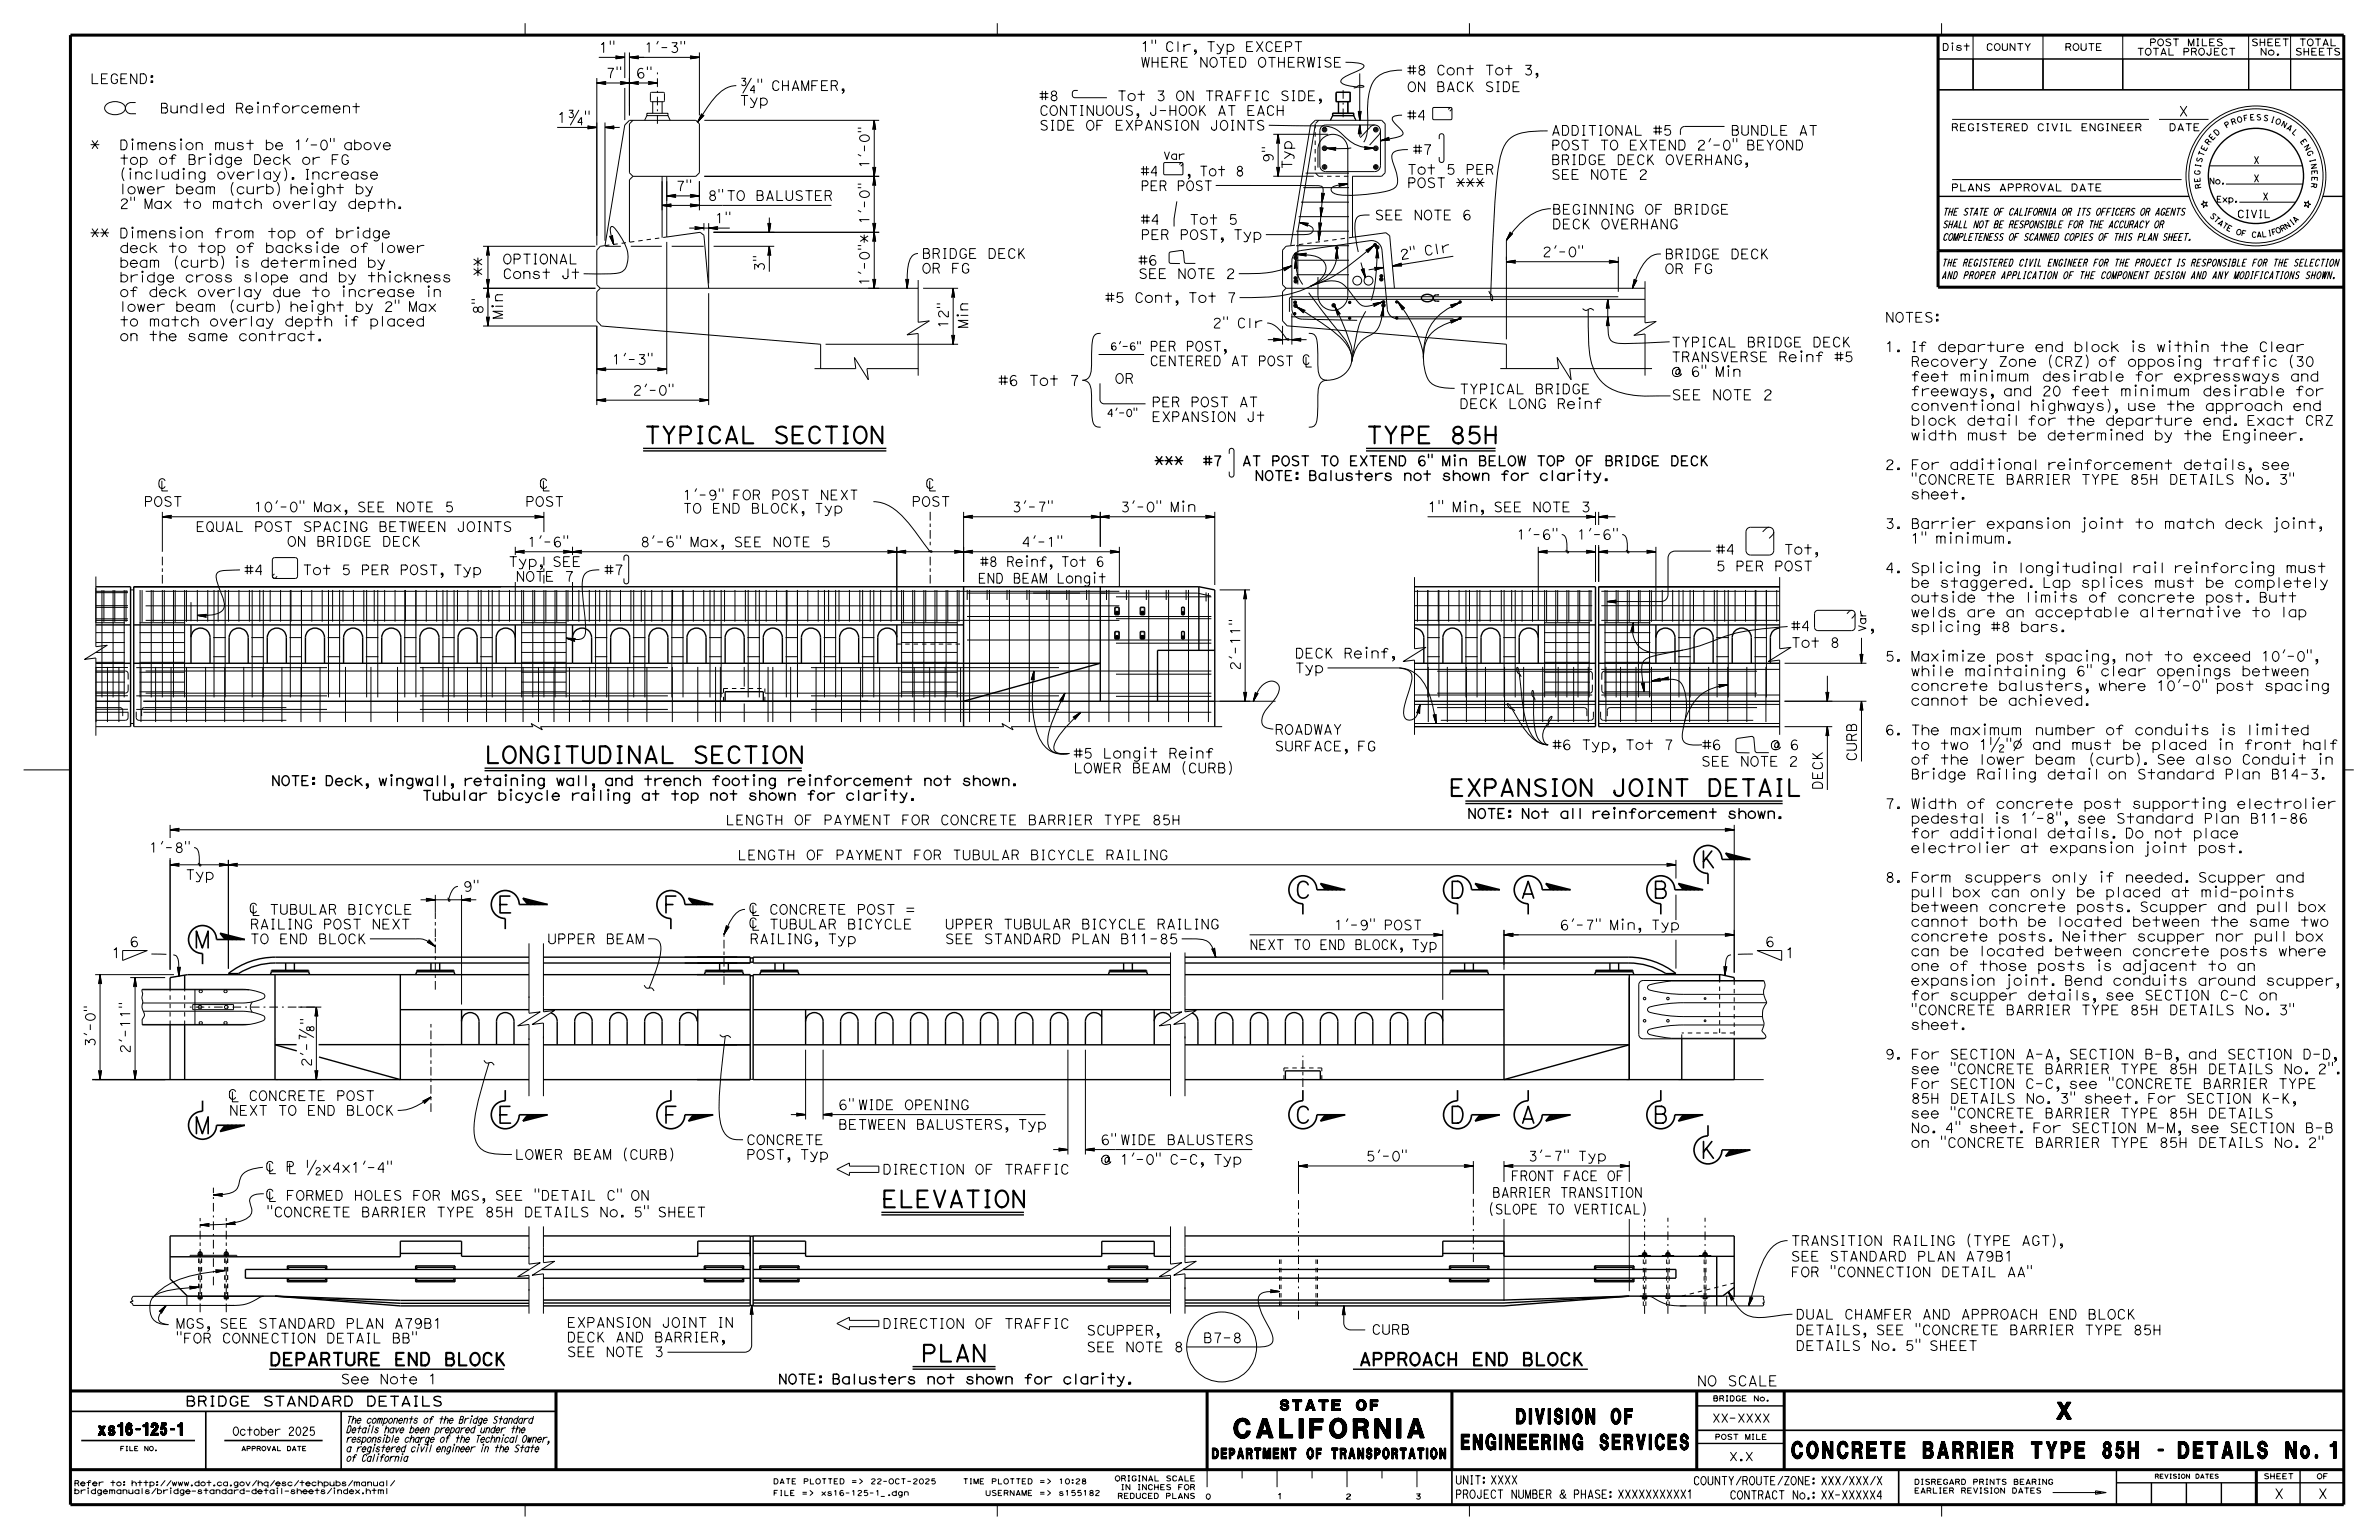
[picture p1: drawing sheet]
<svg xmlns="http://www.w3.org/2000/svg" width="432mm" height="279mm" viewBox="0 0 432 279" stroke-linecap="round" stroke-linejoin="round" font-family="sans-serif">
<defs><g id="words">
<text font-size="3.5" x="224" y="260.9">CALIFORNIA</text>
<g font-size="3">
<text x="116.9" y="80.4">TYPICAL SECTION</text>
<text x="247.9" y="80.4">TYPE 85H</text>
<text x="87.9" y="138.5">LONGITUDINAL SECTION</text>
<text x="263" y="144.4">EXPANSION JOINT DETAIL</text>
<text x="308.5" y="157.4">K</text>
<text x="90.2" y="165.6">E</text>
<text x="120.3" y="165.6">F</text>
<text x="235" y="162.9">C</text>
<text x="263" y="162.9">D</text>
<text x="275.8" y="162.9">A</text>
<text x="299.9" y="162.9">B</text>
<text x="35.2" y="172">M</text>
<text x="90.2" y="203.8">E</text>
<text x="120.3" y="203.8">F</text>
<text x="235" y="203.8">C</text>
<text x="263.1" y="203.8">D</text>
<text x="275.8" y="203.8">A</text>
<text x="299.9" y="203.8">B</text>
<text x="35.2" y="205.7">M</text>
<text x="308.5" y="210.1">K</text>
<text x="160" y="219">ELEVATION</text>
<text x="167.1" y="247">PLAN</text>
<text x="373.3" y="257.5">X</text>
<text x="325.2" y="264.6">CONCRETE BARRIER TYPE 85H - DETAILS No. 1</text>
</g>
<g font-size="2.8">
<text x="265.2" y="263">ENGINEERING SERVICES</text>
<text x="275.2" y="258.3">DIVISION OF</text>
</g>
<g font-size="2.3">
<text x="48.9" y="247.7">DEPARTURE END BLOCK</text>
<text x="246.6" y="247.7">APPROACH END BLOCK</text>
</g>
<text font-size="2.2" x="17.8" y="260.4">xs16-125-1</text>
<g font-size="1.9">
<text x="181.2" y="70">#6 Tot 7</text>
<text x="303.4" y="72.6">SEE NOTE 2</text>
<text x="308" y="251.5">NO SCALE</text>
<text x="232.3" y="255.9">STATE OF</text>
<text x="220" y="264.7">DEPARTMENT OF TRANSPORTATION</text>
</g>
<g font-size="1.8">
<text x="108.7" y="9.5">1&quot;</text>
<text x="116.9" y="9.5">1'-3&quot;</text>
<text x="207" y="9.3">1&quot; Clr, Typ EXCEPT</text>
<text x="16.3" y="15.2">LEGEND:</text>
<text x="109.9" y="14.2">7&quot;</text>
<text x="115.4" y="14.2">6&quot;</text>
<text x="134.2" y="16.4">¾&quot; CHAMFER,</text>
<text x="207" y="12.2">WHERE NOTED OTHERWISE</text>
<text x="255.4" y="16.6">ON BACK SIDE</text>
<text x="255.4" y="13.6">#8 Cont Tot 3,</text>
<text x="29" y="20.5">Bundled Reinforcement</text>
<text x="101.1" y="22.2">1¾&quot;</text>
<text x="134.2" y="19.1">Typ</text>
<text x="188.6" y="23.6">SIDE OF EXPANSION JOINTS</text>
<text x="188.6" y="20.9">CONTINUOUS, J-HOOK AT EACH</text>
<text x="188.6" y="18.3">#8</text>
<text x="198.3" y="18.3">Tot 3 ON TRAFFIC SIDE,</text>
<text x="255.4" y="21.8">#4</text>
<text x="395.4" y="21.1">X</text>
<text x="16.3" y="27.2">*</text>
<text x="20.4" y="27.2">Dimension must be 1'-0&quot; above</text>
<text x="231.1" y="29.5" transform="rotate(-90 231.1 29.5)">9&quot;</text>
<text x="256.4" y="28">#7</text>
<text x="281.5" y="29.9">BRIDGE DECK OVERHANG,</text>
<text x="281.5" y="27.2">POST TO EXTEND 2'-0&quot; BEYOND</text>
<text x="281.5" y="24.5">ADDITIONAL #5</text>
<text x="311.8" y="24.5">BUNDLE AT</text>
<text x="122.6" y="34.6">7&quot;</text>
<text x="157.8" y="30.6" transform="rotate(-90 157.8 30.6)">1'-0&quot;</text>
<text x="207" y="34.6">PER POST</text>
<text x="207" y="31.9">#4</text>
<text x="214.5" y="31.9">, Tot 8</text>
<text x="234.5" y="30.7" transform="rotate(-90 234.5 30.7)">Typ</text>
<text x="255.4" y="34">POST ***</text>
<text x="255.4" y="31.6">Tot 5 PER</text>
<text x="281.5" y="32.5">SEE NOTE 2</text>
<text x="128.4" y="36.4">8&quot;TO BALUSTER</text>
<text x="129.7" y="40.5">1&quot;</text>
<text x="157.8" y="40.7" transform="rotate(-90 157.8 40.7)">1'-0&quot;</text>
<text x="207" y="40.7">#4</text>
<text x="215" y="40.7">Tot 5</text>
<text x="249.5" y="39.9">SEE NOTE 6</text>
<text x="281.7" y="41.5">DECK OVERHANG</text>
<text x="281.7" y="38.9">BEGINNING OF BRIDGE</text>
<text x="16.3" y="43.2">** Dimension from top of bridge</text>
<text x="17.4" y="46.3">beam (curb) is determined by</text>
<text x="91.2" y="47.9">OPTIONAL</text>
<text x="167.3" y="46.9">BRIDGE DECK</text>
<text x="207" y="43.5">PER POST, Typ</text>
<text x="254.2" y="47.1" transform="rotate(-9 254.2 47.1)">2 &quot;</text>
<text x="258.6" y="46.4" transform="rotate(-9 258.6 46.4)">C l r</text>
<text x="279.9" y="46.6">2'-0&quot;</text>
<text x="302.1" y="47">BRIDGE DECK</text>
<text x="17.4" y="49">bridge cross slope and by thickness</text>
<text x="17.5" y="51.6">of deck overlay due to increase in</text>
<text x="87.7" y="50.2" transform="rotate(-90 87.7 50.2)">**</text>
<text x="91.2" y="50.6">Const Jt</text>
<text x="138.7" y="49.3" transform="rotate(-90 138.7 49.3)">3&quot;</text>
<text x="157.8" y="51.9" transform="rotate(-90 157.8 51.9)">1'-0&quot;*</text>
<text x="167.3" y="49.6">OR FG</text>
<text x="206.6" y="50.5">SEE NOTE 2</text>
<text x="206.6" y="48.1">#6</text>
<text x="302.1" y="49.6">OR FG</text>
<text x="17.5" y="57">to match overlay depth if placed</text>
<text x="17.5" y="59.5">on the same contract.</text>
<text x="87.7" y="57.1" transform="rotate(-90 87.7 57.1)">8&quot;</text>
<text x="91.2" y="58" transform="rotate(-90 91.2 58)">Min</text>
<text x="172.1" y="59.6" transform="rotate(-90 172.1 59.6)">12&quot;</text>
<text x="175.7" y="59.6" transform="rotate(-90 175.7 59.6)">Min</text>
<text x="200.6" y="54.9">#5 Cont, Tot 7</text>
<text x="220" y="59.5">2&quot; Clr</text>
<text x="342.1" y="58.5">NOTES:</text>
<text x="208.7" y="63.7">PER POST,</text>
<text x="303.3" y="65.6">TRANSVERSE Reinf #5</text>
<text x="303.3" y="63">TYPICAL BRIDGE DECK</text>
<text x="342.1" y="63.8">1. If departure end block is within the Clear</text>
<text x="111" y="66.1">1'-3&quot;</text>
<text x="114.8" y="71.7">2'-0&quot;</text>
<text x="202.3" y="69.6">OR</text>
<text x="264.9" y="71.5">TYPICAL BRIDGE</text>
<text x="303.3" y="68.3">@ 6&quot; Min</text>
<text x="346.8" y="71.8">freeways, and 20 feet minimum desirable for</text>
<text x="346.8" y="69.2">feet minimum desirable for expressways and</text>
<text x="346.8" y="66.5">Recovery Zone (CRZ) of opposing traffic (30</text>
<text x="209" y="73.8">PER POST AT</text>
<text x="264.9" y="74.1">DECK LONG Reinf</text>
<text x="346.8" y="77.2">block detail for the departure end. Exact CRZ</text>
<text x="346.8" y="74.5">conventional highways), use the approach end</text>
<text x="346.8" y="79.8">width must be determined by the Engineer.</text>
<text x="209.5" y="84.5">***</text>
<text x="220.9" y="84.5">AT POST TO EXTEND 6&quot; Min BELOW TOP OF BRIDGE DECK</text>
<text x="227.7" y="87.2">NOTE: Balusters not shown for clarity.</text>
<text x="342.1" y="85.2">2. For additional reinforcement details, see</text>
<text x="346.8" y="87.9">&quot;CONCRETE BARRIER TYPE 85H DETAILS No. 3&quot;</text>
<text x="26.1" y="91.9">POST</text>
<text x="46" y="92.9">10'-0&quot; Max, SEE NOTE 5</text>
<text x="95.3" y="91.9">POST</text>
<text x="123.9" y="93.1">TO END BLOCK, Typ</text>
<text x="123.9" y="90.7">1'-9&quot; FOR POST NEXT</text>
<text x="165.4" y="91.9">POST</text>
<text x="183.6" y="92.9">3'-7&quot;</text>
<text x="203.3" y="92.9">3'-0&quot; Min</text>
<text x="259.1" y="92.9">1&quot; Min, SEE NOTE 3</text>
<text x="342.1" y="95.9">3. Barrier expansion joint to match deck joint,</text>
<text x="346.8" y="90.5">sheet.</text>
<text x="35.5" y="96.4">EQUAL POST SPACING BETWEEN JOINTS</text>
<text x="52.1" y="99.1">ON BRIDGE DECK</text>
<text x="95.7" y="99.2">1'-6&quot;</text>
<text x="116.2" y="99.2">8'-6&quot; Max, SEE NOTE 5</text>
<text x="185.4" y="99.2">4'-1&quot;</text>
<text x="275.2" y="97.9">1'-6&quot;</text>
<text x="286.2" y="97.9">1'-6&quot;</text>
<text x="311.4" y="100.6">#4</text>
<text x="322.7" y="100.6">Tot,</text>
<text x="346.8" y="98.6">1&quot; minimum.</text>
<text x="44.3" y="104.3">#4</text>
<text x="52.2" y="104.3">Tot 5 PER POST, Typ</text>
<text x="92.3" y="102.8">Typ, SEE</text>
<text x="93.6" y="105.5">NOTE 7</text>
<text x="109.7" y="104.3">#7</text>
<text x="177.5" y="105.8">END BEAM Longit</text>
<text x="177.9" y="102.8">#8 Reinf, Tot 6</text>
<text x="311.4" y="103.6">5 PER POST</text>
<text x="342.1" y="103.9">4. Splicing in longitudinal rail reinforcing must</text>
<text x="346.8" y="106.6">be staggered. Lap splices must be completely</text>
<text x="346.8" y="111.9">welds are an acceptable alternative to lap</text>
<text x="346.8" y="109.3">outside the limits of concrete post. Butt</text>
<text x="235" y="119.4">DECK Reinf,</text>
<text x="325.1" y="117.5">Tot 8</text>
<text x="325.1" y="114.4">#4</text>
<text x="339.5" y="114.4">,</text>
<text x="342.1" y="120">5. Maximize post spacing, not to exceed 10'-0&quot;,</text>
<text x="346.8" y="114.6">splicing #8 bars.</text>
<text x="225.1" y="121.7" transform="rotate(-90 225.1 121.7)">2'-11&quot;</text>
<text x="235" y="122.1">Typ</text>
<text x="346.8" y="125.3">concrete balusters, where 10'-0&quot; post spacing</text>
<text x="346.8" y="122.6">while maintaining 6&quot; clear openings between</text>
<text x="346.8" y="128">cannot be achieved.</text>
<text x="194.8" y="137.6">#5 Longit Reinf</text>
<text x="231.3" y="136.3">SURFACE, FG</text>
<text x="231.3" y="133.2">ROADWAY</text>
<text x="281.7" y="136">#6 Typ, Tot 7</text>
<text x="308.9" y="136">#6</text>
<text x="319.1" y="136">@ 6</text>
<text x="342.1" y="133.3">6. The maximum number of conduits is limited</text>
<text x="346.8" y="136">to two 1½&quot;Ø and must be placed in front half</text>
<text x="49.2" y="142.5">NOTE: Deck, wingwall, retaining wall, and trench footing reinforcement not shown.</text>
<text x="194.8" y="140.2">LOWER BEAM (CURB)</text>
<text x="308.7" y="139">SEE NOTE 2</text>
<text x="330.8" y="143.3" transform="rotate(-90 330.8 143.3)">DECK</text>
<text x="337" y="138.2" transform="rotate(-90 337 138.2)">CURB</text>
<text x="346.8" y="141.3">Bridge Railing detail on Standard Plan B14-3.</text>
<text x="346.8" y="138.7">of the lower beam (curb). See also Conduit in</text>
<text x="131.7" y="149.7">LENGTH OF PAYMENT FOR CONCRETE BARRIER TYPE 85H</text>
<text x="266.3" y="148.5">NOTE: Not all reinforcement shown.</text>
<text x="342.1" y="146.7">7. Width of concrete post supporting electrolier</text>
<text x="346.8" y="149.4">pedestal is 1'-8&quot;, see Standard Plan B11-86</text>
<text x="27" y="154.7">1'-8&quot;</text>
<text x="346.8" y="154.7">electrolier at expansion joint post.</text>
<text x="346.8" y="152">for additional details. Do not place</text>
<text x="33.6" y="159.6">Typ</text>
<text x="84" y="161.7">9&quot;</text>
<text x="133.8" y="156">LENGTH OF PAYMENT FOR TUBULAR BICYCLE RAILING</text>
<text x="342.1" y="160.1">8. Form scuppers only if needed. Scupper and</text>
<text x="346.8" y="165.4">between concrete posts. Scupper and pull box</text>
<text x="346.8" y="162.7">pull box can only be placed at mid-points</text>
<text x="20.2" y="173.8">1</text>
<text x="23.5" y="171.8">6</text>
<text x="45.3" y="171.2">TO END BLOCK</text>
<text x="45.3" y="168.6">RAILING POST NEXT</text>
<text x="99.3" y="171.2">UPPER BEAM</text>
<text x="136" y="171.2">RAILING, Typ</text>
<text x="171.5" y="171.2">SEE STANDARD PLAN B11-85</text>
<text x="171.5" y="168.6">UPPER TUBULAR BICYCLE RAILING</text>
<text x="226.8" y="172.3">NEXT TO END BLOCK, Typ</text>
<text x="242.1" y="168.7">1'-9&quot; POST</text>
<text x="283.1" y="168.7">6'-7&quot; Min, Typ</text>
<text x="320.4" y="171.8">6</text>
<text x="324" y="173.8">1</text>
<text x="346.8" y="173.4">can be located between concrete posts where</text>
<text x="346.8" y="170.8">concrete posts. Neither scupper nor pull box</text>
<text x="346.8" y="168.1">cannot both be located between the same two</text>
<text x="346.8" y="178.8">expansion joint. Bend conduits around scupper,</text>
<text x="346.8" y="176.1">one of those posts is adjacent to an</text>
<text x="346.8" y="184.1">&quot;CONCRETE BARRIER TYPE 85H DETAILS No. 3&quot;</text>
<text x="346.8" y="181.5">for scupper details, see SECTION C-C on</text>
<text x="17.3" y="190" transform="rotate(-90 17.3 190)">3'-0&quot;</text>
<text x="23.6" y="191.2" transform="rotate(-90 23.6 191.2)">2'-11&quot;</text>
<text x="346.8" y="186.8">sheet.</text>
<text x="56.5" y="193.6" transform="rotate(-90 56.5 193.6)">2'-?</text>
<text x="342.1" y="192.1">9. For SECTION A-A, SECTION B-B, and SECTION D-D,</text>
<text x="346.8" y="197.5">For SECTION C-C, see &quot;CONCRETE BARRIER TYPE</text>
<text x="346.8" y="194.8">see &quot;CONCRETE BARRIER TYPE 85H DETAILS No. 2&quot;.</text>
<text x="41.6" y="202.4">NEXT TO END BLOCK</text>
<text x="152.1" y="201.3">6&quot;WIDE OPENING</text>
<text x="346.8" y="202.8">see &quot;CONCRETE BARRIER TYPE 85H DETAILS</text>
<text x="346.8" y="200.2">85H DETAILS No. 3&quot; sheet. For SECTION K-K,</text>
<text x="135.4" y="207.7">CONCRETE</text>
<text x="152.1" y="204.9">BETWEEN BALUSTERS, Typ</text>
<text x="199.7" y="207.7">6&quot;WIDE BALUSTERS</text>
<text x="346.8" y="208.2">on &quot;CONCRETE BARRIER TYPE 85H DETAILS No. 2&quot;</text>
<text x="346.8" y="205.5">No. 4&quot; sheet. For SECTION M-M, see SECTION B-B</text>
<text x="93.4" y="210.3">LOWER BEAM (CURB)</text>
<text x="135.4" y="210.3">POST, Typ</text>
<text x="160.1" y="213">DIRECTION OF TRAFFIC</text>
<text x="199.7" y="211.2">@ 1'-0&quot; C-C, Typ</text>
<text x="247.9" y="210.6">5'-0&quot;</text>
<text x="274.2" y="214.2">FRONT FACE OF</text>
<text x="277.3" y="210.6">3'-7&quot; Typ</text>
<text x="48.3" y="220.8">&quot;CONCRETE BARRIER TYPE 85H DETAILS No. 5&quot; SHEET</text>
<text x="270.1" y="220.3">(SLOPE TO VERTICAL)</text>
<text x="270.8" y="217.2">BARRIER TRANSITION</text>
<text x="325" y="226">TRANSITION RAILING (TYPE AGT),</text>
<text x="325" y="231.7">FOR &quot;CONNECTION DETAIL AA&quot;</text>
<text x="325" y="228.8">SEE STANDARD PLAN A79B1</text>
<text x="325.9" y="239.3">DUAL CHAMFER AND APPROACH END BLOCK</text>
<text x="31.9" y="243.7">&quot;FOR CONNECTION DETAIL BB&quot;</text>
<text x="31.9" y="241">MGS, SEE STANDARD PLAN A79B1</text>
<text x="102.9" y="243.5">DECK AND BARRIER,</text>
<text x="102.9" y="240.8">EXPANSION JOINT IN</text>
<text x="160.1" y="241">DIRECTION OF TRAFFIC</text>
<text x="197.2" y="245.3">SEE NOTE 8</text>
<text x="197.2" y="242.2">SCUPPER,</text>
<text x="218.4" y="243.6">B7-8</text>
<text x="248.9" y="242.1">CURB</text>
<text x="325.9" y="245">DETAILS No. 5&quot; SHEET</text>
<text x="325.9" y="242.2">DETAILS, SEE &quot;CONCRETE BARRIER TYPE 85H</text>
<text x="61.8" y="251.1">See Note 1</text>
<text x="102.9" y="246.2">SEE NOTE 3</text>
<text x="141.2" y="251.1">NOTE: Balusters not shown for clarity.</text>
<text x="33.6" y="255.1">BRIDGE STANDARD DETAILS</text>
<text x="412.8" y="271.9">X</text>
<text x="420.7" y="271.9">X</text>
</g>
<g font-size="1.5">
<text x="42.2" y="260.4">October 2025</text>
<text x="310.7" y="258">XX-XXXX</text>
<text x="264.1" y="269.3">UNIT: XXXX</text>
<text x="307.3" y="269.4">COUNTY/ROUTE/ZONE: XXX/XXX/X</text>
<text x="313.8" y="265">X.X</text>
<text x="264.1" y="271.8">PROJECT NUMBER &amp; PHASE: XXXXXXXXXX1</text>
<text x="313.9" y="272">CONTRACT No.: XX-XXXXX4</text>
</g>
<text font-size="1.4" x="406" y="39.5">CIVIL</text>
<g font-size="1.3">
<text x="354.1" y="23.7">REGISTERED CIVIL ENGINEER</text>
<text x="393.6" y="23.7">DATE</text>
<text x="211.1" y="28.9">Var</text>
<text x="409" y="29.7">X</text>
<text x="354.1" y="34.7">PLANS APPROVAL DATE</text>
<text x="409" y="33">X</text>
<text x="352.5" y="41.3">SHALL NOT BE RESPONSIBLE FOR THE ACCURACY OR</text>
<text x="352.5" y="39.1">THE STATE OF CALIFORNIA OR ITS OFFICERS OR AGENTS</text>
<text x="410.7" y="36.3">X</text>
<text x="352.5" y="43.6">COMPLETENESS OF SCANNED COPIES OF THIS PLAN SHEET.</text>
<text x="352.4" y="50.6">AND PROPER APPLICATION OF THE COMPONENT DESIGN AND ANY MODIFICATIONS SHOWN.</text>
<text x="352.4" y="48.3">THE REGISTERED CIVIL ENGINEER FOR THE PROJECT IS RESPONSIBLE FOR THE SELECTION</text>
<text x="201.5" y="63.5">6'-6&quot;</text>
<text x="200.8" y="75.6">4'-0&quot;</text>
<text x="338.7" y="114.6" transform="rotate(-90 338.7 114.6)">Var</text>
<text x="62.8" y="263.4">a registered civil engineer in the State</text>
<text x="62.8" y="261.7">responsible charge of the Technical Owner,</text>
<text x="62.8" y="260">Details have been prepared under the</text>
<text x="62.8" y="258.2">The components of the Bridge Standard</text>
<text x="62.8" y="265.1">of California</text>
</g>
<g font-size="1.2">
<text x="352.5" y="9.2">Dist</text>
<text x="360.4" y="9.2">COUNTY</text>
<text x="374.7" y="9.2">ROUTE</text>
<text x="387.8" y="10">TOTAL PROJECT</text>
<text x="390.1" y="8.3">POST MILES</text>
<text x="408.6" y="8.3">SHEET</text>
<text x="410.2" y="10">No.</text>
<text x="416.5" y="10">SHEETS</text>
<text x="417.3" y="8.3">TOTAL</text>
</g>
<g font-size="1.1">
<text x="400.9" y="33.4">No.</text>
<text x="402.3" y="36.7">Exp.</text>
</g>
<g font-size="1">
<text x="404.1" y="23.3" transform="rotate(-31 404.1 23.3)">P</text>
<text x="405.1" y="22.7" transform="rotate(-20 405.1 22.7)">R</text>
<text x="406.1" y="22.3" transform="rotate(-15 406.1 22.3)">O</text>
<text x="407.3" y="22" transform="rotate(-10 407.3 22)">F</text>
<text x="408.4" y="21.8" transform="rotate(-4 408.4 21.8)">E</text>
<text x="409.5" y="21.8" transform="rotate(1 409.5 21.8)">S</text>
<text x="410.7" y="21.8" transform="rotate(12 410.7 21.8)">S</text>
<text x="412" y="22.1" transform="rotate(17 412 22.1)">I</text>
<text x="412.9" y="22.3" transform="rotate(22 412.9 22.3)">O</text>
<text x="413.9" y="22.8" transform="rotate(28 413.9 22.8)">N</text>
<text x="414.9" y="23.3" transform="rotate(33 414.9 23.3)">A</text>
<text x="399.6" y="29.6" transform="rotate(-74 399.6 29.6)">S</text>
<text x="399.9" y="28.5" transform="rotate(-69 399.9 28.5)">T</text>
<text x="400.3" y="27.5" transform="rotate(-63 400.3 27.5)">E</text>
<text x="400.9" y="26.4" transform="rotate(-53 400.9 26.4)">R</text>
<text x="401.5" y="25.5" transform="rotate(-47 401.5 25.5)">E</text>
<text x="402.3" y="24.7" transform="rotate(-42 402.3 24.7)">D</text>
<text x="415.9" y="24" transform="rotate(44 415.9 24)">L</text>
<text x="417.4" y="25.6" transform="rotate(55 417.4 25.6)">E</text>
<text x="418.1" y="26.6" transform="rotate(60 418.1 26.6)">N</text>
<text x="418.6" y="27.6" transform="rotate(65 418.6 27.6)">G</text>
<text x="419.2" y="28.9" transform="rotate(76 419.2 28.9)">I</text>
<text x="419.4" y="29.8" transform="rotate(81 419.4 29.8)">N</text>
<text x="399.3" y="31.8" transform="rotate(-85 399.3 31.8)">G</text>
<text x="399.4" y="33.1" transform="rotate(-96 399.4 33.1)">E</text>
<text x="399.4" y="30.5" transform="rotate(-79 399.4 30.5)">I</text>
<text x="399.6" y="34.2" transform="rotate(-101 399.6 34.2)">R</text>
<text x="419.5" y="33.1" transform="rotate(98 419.5 33.1)">R</text>
<text x="419.6" y="30.9" transform="rotate(87 419.6 30.9)">E</text>
<text x="419.6" y="32" transform="rotate(92 419.6 32)">E</text>
<text x="401" y="39.2" transform="rotate(46 401 39.2)">S</text>
<text x="401.7" y="39.9" transform="rotate(41 401.7 39.9)">T</text>
<text x="402.4" y="40.6" transform="rotate(37 402.4 40.6)">A</text>
<text x="403.2" y="41.1" transform="rotate(32 403.2 41.1)">T</text>
<text x="404" y="41.7" transform="rotate(27 404 41.7)">E</text>
<text x="415" y="41.6" transform="rotate(-34 415 41.6)">N</text>
<text x="416" y="40.9" transform="rotate(-38 416 40.9)">I</text>
<text x="416.6" y="40.5" transform="rotate(-43 416.6 40.5)">A</text>
<text x="405.7" y="42.4" transform="rotate(18 405.7 42.4)">O</text>
<text x="406.7" y="42.7" transform="rotate(13 406.7 42.7)">F</text>
<text x="408.6" y="43" transform="rotate(4 408.6 43)">C</text>
<text x="409.6" y="43.1" transform="rotate(-1 409.6 43.1)">A</text>
<text x="410.5" y="43" transform="rotate(-6 410.5 43)">L</text>
<text x="411.7" y="42.9" transform="rotate(-10 411.7 42.9)">I</text>
<text x="412.4" y="42.7" transform="rotate(-15 412.4 42.7)">F</text>
<text x="413.3" y="42.4" transform="rotate(-24 413.3 42.4)">O</text>
<text x="414.2" y="42.1" transform="rotate(-29 414.2 42.1)">R</text>
<text x="310.9" y="254.2">BRIDGE No.</text>
<text x="311.2" y="261.2">POST MILE</text>
<text x="13.4" y="269.6">Refer to: http://www.dot.ca.gov/hq/esc/techpubs/manual/</text>
<text x="140.3" y="269.2">DATE PLOTTED =&gt;</text>
<text x="158" y="269.2">22-OCT-2025</text>
<text x="174.7" y="269.2">TIME PLOTTED =&gt;</text>
<text x="192.1" y="269.2">10:28</text>
<text x="202.3" y="268.7">ORIGINAL SCALE</text>
<text x="347.4" y="269.3">DISREGARD PRINTS BEARING</text>
<text x="410.8" y="268.3">SHEET</text>
<text x="420.5" y="268.3">OF</text>
<text x="13.4" y="271">bridgemanuals/bridge-standard-detail-sheets/index.html</text>
<text x="140.3" y="271.3">FILE =&gt;</text>
<text x="149" y="271.3">xs16-125-1_.dgn</text>
<text x="178.8" y="271.3">USERNAME =&gt;</text>
<text x="192.1" y="271.3">s155182</text>
<text x="202.8" y="271.9">REDUCED PLANS</text>
<text x="203.4" y="270.3">IN INCHES FOR</text>
<text x="218.8" y="272">0</text>
<text x="231.8" y="271.9">1</text>
<text x="244.2" y="272">2</text>
<text x="256.9" y="272">3</text>
<text x="347.4" y="270.9">EARLIER REVISION DATES</text>
</g>
<g font-size=".8">
<text x="21.8" y="263.2">FILE NO.</text>
<text x="43.8" y="263.2">APPROVAL DATE</text>
<text x="391.1" y="268.2">REVISION DATES</text>
</g>
</g></defs>
<g fill="none" stroke="#000" stroke-width=".25">
<path d="M351.8 16.3h73.6M351.8 35.6h45.5M421.6 35.6h3.8M87.9 139.8h57.6M87.9 139.4h57.6M33.5 176.9v2.6M49.3 176.3l-.2 .5M49.3 176.3h6.7M49.3 176.3v-.3h6.7v.3M49.9 176.8v19.1M51.8 174.7v1.3M53.4 174.7v1.3"/>
<path d="M56 176.3l.2 .5M72.7 176.8v19.1l-14.8-4.1M75.6 176.3v-.3h6.8v.3M75.6 176.3l-.2 .5M75.6 176.3h6.8M78.2 174.7v1.3M79.8 174.7v1.3M82.4 176.3l.2 .5M96 173.7h-46a13.8 13.8 0 0 0-8.5 2.9h1.8a12.7 12.7 0 0 1 6.7-1.9h46M96 176.8h-61.9l-3.2 .6v2.1M98.6 173.7h37.6v1h-37.6M98.6 176.8h37.6v19.1h-37.6"/>
<path d="M128 176.3v-.3h6.8v.3M128 176.3h6.8M128 176.3l-.2 .5M130.6 174.7v1.3M132.2 174.7v1.3M134.8 176.3l.2 .5M136.2 173.8h.5M136.2 174.6h.5M136.2 177h.5M138.1 176.3v-.3h6.7v.3M138.1 176.3h6.7M138.1 176.3l-.2 .5"/>
<path d="M140.7 174.7v1.3M142.3 174.7v1.3M144.8 176.3l.2 .5M201.4 176.3v-.3h6.7v.3M201.4 176.3l-.2 .5M201.4 176.3h6.7M203.9 174.7v1.3M205.5 174.7v1.3M208.1 176.3l.2 .5M212.5 173.7h-75.8v1h75.8M212.5 176.8h-75.8v19.1h75.8M215.1 173.7h80.5a13.8 13.8 0 0 1 8.6 2.9h-1.8a12.7 12.7 0 0 0-6.8-1.9h-80.5"/>
<path d="M215.1 176.8h97.3l2.4 .6v.5M263.3 176.3v-.3h6.7v.3M263.3 176.3h6.7M263.3 176.3l-.2 .5M265.8 174.7v1.3M267.4 174.7v1.3M270 176.3l.2 .5M273 176.8v19.1l22.7-6.3h-80.6M289.6 176.3v-.3h6.8v.3M289.6 176.3h6.8M289.6 176.3l-.2 .5M292.2 174.7v1.3"/>
<path d="M293.8 174.7v1.3M295.7 176.8v19.1M296.4 176.3l.2 .5M312.1 176.8v1.1M16.7 195.9h79.3M30.9 186v9.9M33.5 186v9.9M53.8 189.5h-3.9l4 1.2M72.7 183.2h23.3M83.8 183.2v6.4M83.8 185.3a1.59 1.59 0 0 1 1.6-1.6 1.59 1.59 0 0 1 1.5 1.6v4.3M90.1 189.6v-4.3a1.59 1.59 0 0 1 1.6-1.6 1.59 1.59 0 0 1 1.6 1.6v4.3"/>
<path d="M96 189.5h-38.2M98.6 189.6h37.6M98.6 183.2h37.6M100 183.8a1.58 1.58 0 0 1 1.1 1.5M101.1 185.3v4.3M104.3 189.6v-4.3a1.59 1.59 0 0 1 1.6-1.6 1.59 1.59 0 0 1 1.6 1.6v4.3M110.7 189.6v-4.3a1.59 1.59 0 0 1 1.5-1.6 1.59 1.59 0 0 1 1.6 1.6v4.3M117 189.6v-4.3a1.59 1.59 0 0 1 1.6-1.6 1.59 1.59 0 0 1 1.6 1.6v4.3M126.5 185.3a1.59 1.59 0 0 0-1.6-1.6 1.59 1.59 0 0 0-1.5 1.6v4.3M126.6 183.2v6.4M136.7 189.6h75.8M136.7 183.2h75.8"/>
<path d="M146.2 183.2v6.4M146.2 185.3a1.59 1.59 0 0 1 1.6-1.6 1.59 1.59 0 0 1 1.6 1.6v4.3M152.6 189.6v-4.3a1.59 1.59 0 0 1 1.6-1.6 1.59 1.59 0 0 1 1.5 1.6v4.3M158.9 189.6v-4.3a1.59 1.59 0 0 1 1.6-1.6 1.59 1.59 0 0 1 1.6 1.6v4.3M165.3 189.6v-4.3a1.59 1.59 0 0 1 1.6-1.6 1.59 1.59 0 0 1 1.5 1.6v4.3M171.6 189.6v-4.3a1.59 1.59 0 0 1 1.6-1.6 1.59 1.59 0 0 1 1.6 1.6v4.3M178 189.6v-4.3a1.59 1.59 0 0 1 1.5-1.6 1.59 1.59 0 0 1 1.6 1.6v4.3M184.3 189.6v-4.3a1.59 1.59 0 0 1 1.6-1.6 1.59 1.59 0 0 1 1.6 1.6v4.3M190.7 189.6v-4.3a1.59 1.59 0 0 1 1.5-1.6 1.59 1.59 0 0 1 1.6 1.6v4.3M200 183.2v6.4M200 184.5a1.59 1.59 0 0 0-1.8-.7 1.59 1.59 0 0 0-1.2 1.5v4.3M209.5 183.2v6.4"/>
<path d="M212.6 184.8a1.59 1.59 0 0 0-1.8-1.1 1.59 1.59 0 0 0-1.3 1.6M215.1 183.2h57.9M216.4 183.8a1.58 1.58 0 0 1 1 1.5M217.4 185.3v4.3M220.6 189.6v-4.3a1.59 1.59 0 0 1 1.6-1.6 1.59 1.59 0 0 1 1.6 1.6v4.3M230.1 185.3a1.59 1.59 0 0 0-1.6-1.6 1.59 1.59 0 0 0-1.5 1.6v4.3M230.1 185.3v4.3M233.3 189.6v-4.3a1.59 1.59 0 0 1 1.6-1.6 1.59 1.59 0 0 1 1.6 1.6v4.3M233.3 195.9v-1.6h6.3v1.6M239.6 189.6v-4.3a1.59 1.59 0 0 1 1.6-1.6 1.59 1.59 0 0 1 1.6 1.6v4.3M246 189.6v-4.3a1.59 1.59 0 0 1 1.6-1.6 1.59 1.59 0 0 1 1.6 1.6v4.3M252.3 189.6v-4.3a1.59 1.59 0 0 1 1.6-1.6 1.59 1.59 0 0 1 1.6 1.6v4.3"/>
<path d="M261.9 183.2v6.4M261.9 185.3a1.59 1.59 0 0 0-1.6-1.6 1.59 1.59 0 0 0-1.6 1.6v4.3M305.2 188.5v7.4M314.8 188.5v7.4h-99.7M49.9 235.2l22.8 1.3h23.3M49.9 235.2l22.8 1.7h23.3M49.9 235.2l22.8 .7h23.3M52.2 229.7h7.1M52.2 229.7v.6M52.2 231.9v.6M52.2 232.5h7.1M52.2 229.7l.2 .2h6.7"/>
<path d="M52.4 232.3l-.2 .2M52.4 232.3h6.7M52.4 230v.3M52.4 231.9v.4M59.1 229.9v.4M59.1 231.9v.4M59.1 232.3l.2 .2M59.3 229.7l-.2 .2M59.3 229.7v.6M59.3 231.9v.6M72.7 227.4h11.1M75.4 229.7l.2 .2h6.8"/>
<path d="M75.4 229.7h7.2M75.4 229.7v.6M75.4 231.9v.6M75.4 232.5h7.2M75.6 230v.3M75.6 231.9v.4M75.6 232.3l-.2 .2M75.6 232.3h6.8M82.4 229.9v.4M82.4 231.9v.4M82.4 232.3l.2 .2M82.6 229.7l-.2 .2"/>
<path d="M82.6 229.7v.6M82.6 231.9v.6M96 227.9h-12.2v-2.7h-11.1v2.8h-41.8M96 224.2h-65.1v7.8l3.1 3.2h15.9M96.1 230.3h-51.6v1.6h51.5M98.3 230.3h37.9M98.6 224.2h37.6v12.7h-37.6M98.6 235.9h37.6M98.6 236.4h37.6M98.6 231.9h37.6M126.6 227.4h9.6M127.8 229.7v.6"/>
<path d="M127.8 231.9v.6M127.8 232.5h7.2M127.8 229.7l.2 .2M127.8 229.7h7.2M128 229.9v.4M128 231.9v.4M128 232.3h6.8M128 229.9h6.8M128 232.3l-.2 .2M134.8 232.3l.2 .2M134.8 229.9v.4M134.8 231.9v.4"/>
<path d="M135 229.7v.6M135 231.9v.6M135 229.7l-.2 .2M136.2 225.2h-9.6v2.7h-28M136.2 236.8h.5M136.7 225.2h9.5v2.7h53.8M136.7 235.9h75.8M136.7 236.4h75.8M136.7 231.9h75.8M136.7 227.4h9.5M136.7 230.3h75.8M137.9 229.7h7.1"/>
<path d="M137.9 232.5h7.1M137.9 229.7l.2 .2M137.9 229.7v.6M137.9 231.9v.6M138.1 229.9v.4M138.1 231.9v.4M138.1 232.3h6.7M138.1 229.9h6.7M138.1 232.3l-.2 .2M144.8 229.9v.4M144.8 231.9v.4M144.8 232.3l.2 .2"/>
<path d="M145 229.7l-.2 .2M145 229.7v.6M145 231.9v.6M200 227.4h9.5M201.2 229.7h7.1M201.2 229.7l.2 .2M201.2 229.7v.6M201.2 231.9v.7M201.2 232.6h7.1M201.4 229.9v.4M201.4 231.9v.4M201.4 229.9h6.7"/>
<path d="M201.4 232.3h6.7M201.4 232.3l-.2 .3M208.1 232.3l.2 .3M208.1 230v.3M208.1 231.9v.4M208.3 229.7v.6M208.3 231.9v.7M208.3 229.7l-.2 .2M212.5 224.2h-75.8v12.7h75.8M212.5 227.9h-3v-2.7h-9.5v2.8M214.7 230.3h89.5v1.6M215.1 224.2h99.7v11.1"/>
<path d="M215.1 227.9h46.8v-2.7h11.1v2.7h41.8M215.1 231.9h89.1M261.9 227.4h11.1M263.1 229.7h7.1M263.1 232.5h7.1M263.1 229.7l.2 .2M263.1 229.7v.6M263.1 231.9v.6M263.3 232.3h6.7M263.3 229.9v.4M263.3 231.9v.4M263.3 232.3l-.2 .2"/>
<path d="M270 232.3l.2 .2M270 230v.3M270 231.9v.4M270.2 229.7v.6M270.2 231.9v.6M270.2 229.7l-.2 .2h-6.7M289.4 232.5h7.2M289.4 229.7l.2 .2M289.4 229.7v.6M289.4 231.9v.6M289.4 229.7h7.2M289.6 229.9v.4"/>
<path d="M289.6 231.9v.4M289.6 232.3h6.8M289.6 232.3l-.2 .2M295.7 235.2l-22.7 .7h-57.9M295.7 235.2l-22.7 1.7h-57.9M295.7 235.2l-22.7 1.2h-57.9M296.4 230v.3M296.4 231.9v.4M296.4 232.3l.2 .2M296.6 229.7l-.2 .2h-6.8M296.6 229.7v.6M296.6 231.9v.6"/>
<path d="M298.1 235.2l.8 .1zM298.1 235.6h.2M298.1 227.8h.2M298.1 227.4h.8M298.1 227.4v.4M298.1 235.3v.3M298.1 235.6h.8M298.1 227.8h.8M298.3 235.3v.3M298.3 235.6h.4M298.3 227.8h.4M298.7 235.6h.2"/>
<path d="M298.7 227.8h.2M298.7 227.8v-.5l-.4-.1v.6M298.7 235.3v.3M298.9 235.3v.3M298.9 227.4v.4M302.4 227.8h.1v-.5l.4-.1v.6M302.4 227.4h.1M302.4 227.4v.4M302.4 227.4h.7M302.4 227.8h.7M302.5 227.8h.4M302.5 227.4h.6"/>
<path d="M302.9 227.8h.2M303.1 227.4v.4M309.1 227.4h.8M309.1 227.8h.8M309.1 227.4v.4M309.1 227.8h.2M309.1 227.4h.6M309.3 227.8h.4M309.7 227.8h.2M309.7 227.4h.2M309.7 227.4v.4M309.7 227.4l-.1-.2h-.3v.6"/>
<path d="M309.9 227.4v.4M311.6 227.9v9M314.8 233.6l-2.1 1.6h-17M165.6 248.4h15.1M165.6 247.9h15.1M308 255.1h15.8M308 261.9h15.8M384.1 266.6v6.4M384.1 269h41.3M390.5 269v4M396.8 269v4M403.2 269v4"/>
<path d="M417.5 266.6v6.4"/>
<circle cx="409.5" cy="31.9" r="8.6"/>
</g>
<g fill="none" stroke="#000" stroke-width=".18">
<path d="M95.3 4.2v2.2M181 4.2v2.2M266.7 4.2v2.2M351.8 10.7h6.3v5.6h-6.3zM351.8 10.7h73.6M352.4 4.2v2.2M358.1 10.7h12.7v5.6h-12.7zM358.1 6.4v9.9M370.8 6.4v9.9M370.8 10.7h14.5v5.6h-14.5zM385.3 10.7h22.8v5.6h-22.8zM385.3 6.4v9.9"/>
<path d="M408.1 6.4v9.9M408.1 10.7h7.7v5.6h-7.7zM415.8 6.4v9.9M415.8 10.7h9.6v5.6h-9.6zM354.3 32.6h41.7M354.3 21.7h35.7M391.9 21.7h9M399.9 36.4l.3 .4 .4-.1-.2 .3 .2 .4-.4-.1-.3 .4v-.5l-.4-.1 .4-.2zM401 30.1h16.9M404 33.4h14M406.5 36.7h10.2M418.3 36.7l.4 .1 .3-.3v.4l.4 .2-.4 .1v.5l-.3-.4-.4 .1 .2-.4z"/>
<path d="M4.3 139.7h8.5M425.4 139.7h1.8M30.9 156.9h10.6M30.9 149.7v26.2M30.9 156.9l1.5 .1M30.9 156.9l1.6 .1M30.9 156.9l1.6 .3v-.2M30.9 150.5h283.9M30.9 150.5l1.5 .1M30.9 150.5l1.6 .2M30.9 150.5l1.6 .3v-.1M30.9 156.9l1.6 .2"/>
<path d="M30.9 150.5l1.6 .3M32.4 156.8l-1.5 .1M32.4 150.5h-1.5M32.5 156.8l-1.6 .1M32.5 156.8v-.2l-1.6 .3M32.5 150.4l-1.6 .1M32.5 150.4v-.1l-1.6 .2M32.5 156.8v.2M32.5 150.4v.3M32.5 156.7l-1.6 .2M32.5 150.3l-1.6 .2M35.2 153.8a1.25 1.25 0 0 1 .9 1.4l.1 1.7 .1 .2a.28 .28 0 0 0 .1-.3 .28 .28 0 0 0-.4-.1l-.1-.1"/>
<path d="M39.8 156.7l1.7 .2M39.9 156.8l1.6 .1M39.9 156.8v.2M39.9 156.8l-.1-.2 1.7 .3M41.5 156.9l-1.6 .1M41.5 156v19.7M41.5 156.9l-1.7 .2M41.5 156.9l-1.7 .3 .1-.2M313.1 150.3l1.7 .2M313.2 150.4v.3M313.2 150.4l1.6 .1M313.2 150.4l-.1-.1 1.7 .2"/>
<path d="M313.2 150.5h1.6M314.8 150.5l-1.6 .1M314.8 149.7v26.8M314.8 150.5l-1.7 .3M314.8 150.5l-1.6 .2M314.8 150.5l-1.7 .3 .1-.1M17.3 176.8h14.3M18 178.4h.3M18.2 176.8v1.6M18.2 176.8l-.3 1.7 .1-.1M18.2 176.8v19.1M18.2 176.8l.2 1.7"/>
<path d="M18.2 176.8l-.1 1.6M18.2 176.8l-.2 1.6M18.2 176.8l.2 1.7-.1-.1M18.2 176.8l.1 1.6M18.2 176.8l-.2 1.7M23.6 177.4h6.4M24.5 177.4l.1 1.5M24.5 177.4l-.3 1.6h.2M24.5 177.4v18.5M24.5 177.4l.2 1.6M24.5 177.4l-.1 1.5M24.5 177.4l-.1 1.6"/>
<path d="M24.5 177.4l.3 1.6h-.1M24.5 177.4l-.2 1.6M24.7 179h-.3M25.8 179.6h19.4M35.4 179.5v2.8M40.4 176.8h.1M76.3 163.2h10.1M77.4 163l1.6 .2M77.4 163.1l1.6 .1M77.4 163.1v.3M77.4 163.1l-.1-.1 1.7 .2M77.5 163.2h1.5"/>
<path d="M79 162.4v3.1M79 163.2l-1.6 .3M79 163.2l-1.7 .3 .1-.1M79 163.2l-1.6 .2M79 163.2l-1.5 .1M83.1 160.8a1.76 1.76 0 0 0-1.3 1.4l-.4 1 .1 .3a.27 .27 0 0 0 .1-.3 .27 .27 0 0 0-.3-.2v-.1M83.8 162.4v19.9M83.8 163.2l1.5 .1M83.8 163.2l1.6 .2M83.8 163.2l1.6 .3v-.1M83.8 163.2l1.6 .3M85.3 163.2h-1.5"/>
<path d="M85.4 163.1v.3M85.4 163.1l-1.6 .1M85.4 163.1v-.1l-1.6 .2M85.4 163l-1.6 .2M96 171.2v12.6l2-.2-4 2.5 2-.2v13M98.6 171.2v12.4l2.1-.3-4.1 2.6 2-.3v13.3M212.5 172.8v11l2-.2-4.1 2.5 2.1-.2v13M215.1 172.8v10.8l2-.3-4 2.6 2-.3v13.3M295.7 177.4v18.5h-.5M298.2 177.9h21.9a1.74 1.74 0 0 1 0 1.8 4.3 4.3 0 0 0 .6 2.1v.1a3.4 3.4 0 0 0-.5 3.6l-.1 .6-.2 .7a.57 .57 0 0 0 .3 .8l.3 .5-.1 .2-.3 .2h-21.9a.79 .79 0 0 1-.8-.8v-9a.79 .79 0 0 1 .8-.8M304.6 176.8h.1M305.2 176.8h.1"/>
<path d="M320.1 178l-17.3 .1a10.7 10.7 0 0 0-3.6 .7l-.2 .3 .2 .3a17.5 17.5 0 0 0 6.3 1h14.6M17.3 195.9h12.7M18 194.2l.2 1.7M18 194.3l.2 1.6M18 194.3l-.1-.1 .3 1.7M18 194.3h.3M18.1 194.3l.1 1.6M18.2 194.3v1.6M18.3 194.3l-.1 1.6M18.3 194.3l.1-.1-.2 1.7M18.4 194.2l-.2 1.7M24.3 194.2l.2 1.7"/>
<path d="M24.4 194.3l.1 1.6M24.4 194.3l-.2-.1 .3 1.7M24.4 194.3h.3M24.6 194.3l-.1 1.6M24.7 194.3l-.2 1.6M24.7 194.3l.1-.1-.3 1.7M24.7 194.2l-.2 1.7M25.8 185.9h19.4M26 183.5h18.1l1.7 .2M35 182.3h7.4v.9h-7.4zM35.4 183.2v2.8M45.8 181.8l-1.7 .2h-18.2"/>
<path d="M45.8 181.8l1.9-.6a.5 .5 0 0 0 .4-.5 .5 .5 0 0 0-.4-.4l-1.7-.6-1.9-.2h-18.3l.1 .8a2.13 2.13 0 0 0 0 1.5 2.37 2.37 0 0 0 .3 2.2v.4a1.53 1.53 0 0 0-.4 1.6h18.3l2.5-.4a1.93 1.93 0 0 0 1.4-.7 .49 .49 0 0 0-.3-.7l-1.9-.5M45.8 181.8a1.33 1.33 0 0 0 0 1.9M50 195.9h.5M136.2 195.8h.5M304.7 195.9h15.4M320.1 186h-14.6a19 19 0 0 0-6.3 .9l-.2 .3 .2 .3a11.8 11.8 0 0 0 4.2 .9h16.9M320.7 181.9h-15.2a19 19 0 0 0-6.3 1l-.2 .3 .2 .3a17.5 17.5 0 0 0 6.3 .9h14.4M24.2 236.8l-.2-.3-.3-.3 .4-.1a.53 .53 0 0 1 .1-.9h23.6l-.7 .2a8.1 8.1 0 0 1-5.7 1.4M24.2 236.8h18.3M33.9 235.2v1.6M34.5 228v-.3h8.5v.3M35.9 235.2l.9 .1z"/>
<path d="M35.9 227.7h.9M36 227.7h.1M36 227.3h.7M36 235.6h.1M36 227.3v.4M36 235.3v.3M36 235.6h.7M36.1 233.5a24.2 24.2 0 0 0-7.2 1.1 2.49 2.49 0 0 0-1.7 3 2.53 2.53 0 0 0 2.4 2.7h1l-1.4-.3a1.14 1.14 0 0 1-.1-1.8l1-1.4M36.1 227.7v-.6h.4v.6M36.1 235.3v.3M36.1 227.7h.4M36.1 235.6h.4"/>
<path d="M36.5 227.7h.2M36.5 235.6h.2M36.5 235.3v.3M36.7 227.7h.1M36.7 227.3v.4M36.7 235.3v.3M40.6 235.2l.9 .1zM40.6 227.7h.9M40.7 227.3v.4M40.7 235.3v.3M40.7 227.3h.7M40.7 227.7h.1"/>
<path d="M40.7 235.6h.7M40.7 227.7h.2M40.7 227.3h.2M40.7 235.6h.2M40.8 230.5a23.3 23.3 0 0 0-10.7 2.8l-1.4 1.1-1 1.1M40.8 227.3l.1-.2h.3l.1 .2M40.9 227.3v.4M40.9 235.3v.3M40.9 227.7h.4M40.9 227.3h.4M40.9 235.6h.4M41.3 227.7h.1"/>
<path d="M41.3 227.3h.1M41.3 235.6h.1M41.3 227.3v.4M41.3 235.3v.3M41.4 227.7h.1M41.4 227.3v.4M41.4 235.3v.3M52.4 229.9v.1M52.4 232.3h.1M59.1 232.3h.1M75.6 229.9v.1M75.6 232.3h.1"/>
<path d="M82.4 232.3h.1M96 222.5v6.8l2-.2-4 2.5 2-.2v6.9M98.6 222.5v6.6l2.1-.3-4.1 2.6 2-.3v7.2M136.2 224.3h.5M136.4 236.8v7.3a1.26 1.26 0 0 1-1.2 1.2h-14M138.1 229.9h6.7M208.1 229.9v.1M212.5 222.5v6.8l2-.2-4.1 2.5 2.1-.2v6.9M215.1 222.5v6.6l2-.3-4 2.6 2-.3v7.2M232.2 234.3h-2a1.61 1.61 0 0 0-1.8 2.2 15.9 15.9 0 0 0 2.1 4.8l.3 .5a1.79 1.79 0 0 1-.2 2.1l-1.4 .5h-1.1M243.9 236.9v3.1a1.26 1.26 0 0 0 1.3 1.3h2.6M263.3 232.3h.1"/>
<path d="M270 229.9v.1M270 232.3h.1M289.6 232.3h.1M296.4 229.9v.1M296.4 232.3h.1M297.4 227.8h2.2v.1h-2.2zM301.7 227.8h2.1v.1h-2.1zM304.9 236.9h15.1l.2-.3-.2-.2a.36 .36 0 0 0 .1-.6l-.1-.2 .1-.3-.1-.1h-22.3h1.7l.5 .2a8.8 8.8 0 0 0 6.2 1.5M308.4 227.8h2.1v.1h-2.1zM313.4 235.2v1.7M95.3 273v2.1M181 273v2.1"/>
<path d="M219.1 266.6v3.2M225.4 266.6v1.6M231.8 266.6v3.2M238.1 266.6v1.6M244.5 266.6v3.2M250.8 266.6v1.6M257.2 266.6v3.2M266.7 273v2.1M352.4 273v2.1M372.6 270.8h8.8M380.4 270.5l1.9 .3-1.9 .3zM380.7 270.7l.6 .1-.6 .1z"/>
<circle cx="409.5" cy="31.9" r="12.7"/>
<circle cx="409.5" cy="31.9" r="12.2"/>
<circle cx="36.4" cy="179.8" r=".27"/>
<circle cx="40.9" cy="179.8" r=".27"/>
<circle cx="36.3" cy="182.7" r=".33"/>
<circle cx="36.4" cy="185.6" r=".27"/>
<circle cx="40.9" cy="185.6" r=".27"/>
<circle cx="41.1" cy="182.7" r=".33"/>
<circle cx="298.5" cy="185.2" r=".23"/>
<circle cx="298.5" cy="181.2" r=".23"/>
<circle cx="302.7" cy="181.2" r=".23"/>
<circle cx="302.7" cy="185.2" r=".23"/>
<circle cx="309.5" cy="181.2" r=".16"/>
<circle cx="309.5" cy="185.2" r=".16"/>
</g>
<g fill="none" stroke="#000" stroke-width=".18" stroke-dasharray=".8 .7" stroke-linecap="butt">
<path d="M314.8 177.9v10.6M30.9 186v-6.4M33.5 186v-6.5M35.4 182.3v.9M233 195.9v-2.1M233 193.8h6.9M239.9 195.9v-2.1M305.2 188.5v-1.1M312.1 187.4v-9.5M314.8 187.4h-9.6M36.1 235.2v-7.2M36.5 235.2v-7.2"/>
<path d="M36.6 235.2v-7.2M40.8 235.2v-7.2M41.3 235.2v-7.2M232.2 236.9v-9M232.5 236.9v-9M238.9 236.9v-9M239.1 236.9v-9M298.2 227.8v.1M298.3 236.9v-9M298.7 236.9v-9M298.8 227.8v.1M302.4 235.5v-.3"/>
<path d="M302.4 235.6v-.1M302.5 227.8v.1M302.5 236.9v-9M302.5 235.2h-.2M302.5 235.2v.3M302.5 235.5h-.1M302.9 235.2v.3M302.9 235.5h-.4M302.9 235.5h.2M303 235.2h-.5M303 236.9v-9M303 227.8v.1"/>
<path d="M303.1 235.6h-.7M303.1 235.6v-.1M303.1 235.2h-.7M303.1 235.5v-.3M303.2 235.2h-.9M303.2 235.2h-.2M305.2 235.2l9.5-2.4M308.7 235.2h1.6v.1h-1.6v-.1M309.1 235.6v-.3M309.2 235.6h-.1M309.2 227.8v.1M309.3 235.3v.3"/>
<path d="M309.3 235.6h-.2M309.3 235.3v-.1M309.3 236.9v-9M309.6 236.9v-9M309.7 235.3v-.1M309.7 235.3v.3M309.7 235.6h-.4M309.7 235.6h.2M309.7 227.8v.1M309.8 235.6h-.6M309.8 235.6h.1M309.9 235.3h-.8"/>
<path d="M309.9 235.6v-.3"/>
</g>
<path d="M57.1 182.7h-23.2M38.7 233.2v-17.7M235.7 239.4v-21.9M267.4 229v-11.5M298.5 238.4v-17.5M302.7 238.4v-17.5M309.5 238.4v-17.5" fill="none" stroke="#000" stroke-width=".18" stroke-dasharray="1.6 .7 .3 .7" stroke-linecap="butt"/>
<path d="M79 179.5v-9.5M79 170v-4.5M131.4 178.7v-9.2M236.5 197.2v-5.7M78.2 201.7v-16M36.3 238.1v-17.1M41.1 238.1v-17.1" fill="none" stroke="#000" stroke-width=".18" stroke-dasharray="1.6 .6 .6 .6" stroke-linecap="butt"/>
<path d="M12.8 6.4h412.6v266.6h-412.6zM351.8 6.4v45.7h73.6M351.8 45.5h73.6M12.8 252.4h412.6M100.9 252.4v14.2M219.1 252.4v14.2M263.5 252.4v14.2M308 252.4v14.2M323.8 252.4v14.2M12.8 266.6h412.6M409.5 266.7v6.3" fill="none" stroke="#000" stroke-width=".55"/>
<g fill="none" stroke="#000" stroke-width=".3">
<path d="M39.3 170.5a2.54 2.54 0 0 0-2.5-2.6 2.54 2.54 0 0 0-2.6 2.6 2.54 2.54 0 0 0 2.6 2.5v1.9M39.3 170.5h5.1l-4.4-1.2 .9 1.2M40.1 169.5l3.6 1M40.3 169.8l2.7 .7M40.5 170l1.7 .5M40.7 170.3l.8 .2M36.8 199.7v1.9a2.54 2.54 0 0 0-2.6 2.6 2.54 2.54 0 0 0 2.6 2.5 2.54 2.54 0 0 0 2.5-2.5h5.1l-4.4 1.1 .9-1.1M41.5 204.2l-.8 .2M42.2 204.2l-1.7 .4M43 204.2l-2.7 .6M43.7 204.2l-3.6 .9M12.8 256.1h88.1"/>
<path d="M37.4 256.1v10.5M61.9 256.1v10.5M308 259.5h117.4M14.7 261.4h20.7M40.7 261.4h17.9M263.5 266.6v6.4M344.6 266.6v6.4"/>
</g>
<path d="M30.4 152h1v3.6h-1z" fill="#fff"/>
<g fill="none" stroke="#000" stroke-width=".18">
<path d="M133.6 15.5a6.2 6.2 0 0 0-4.6 3.2l-2.4 3.5M101.1 23.1h7.2M106.7 22.9l1.6 .2M106.7 23l1.6 .1M106.7 23v-.2l1.6 .3M106.7 23v.3M106.8 23l1.5 .1M108.3 22.2v22.3M108.3 23.1l-1.6 .3v-.1M108.3 23.1l-1.6 .2M108.3 23.1l-1.5 .1M109.8 23.1h2.7"/>
<path d="M109.8 23.1l1.7 .3-.1-.1M109.8 23.1l1.6 .2M109.8 22.2v21.5M109.8 23.1l1.5 .1M111.3 23l-1.5 .1M111.4 23l.1-.2-1.7 .3M111.4 23l-1.6 .1M111.4 23v.3M111.4 22.9l-1.6 .2M121 35.5l1.7 .3M121 32.9v3.5M121 35.5l1.6 .1"/>
<path d="M121 35.5l1.6 .2M121 35.5h5.9M122.6 35.5h-1.6M122.6 35.4l-1.6 .1M122.6 35.4l.1-.1-1.7 .2M122.6 35.4l-.1 .1 .2 .3-1.7-.3M122.7 35.3l-1.7 .2M125.3 35.3l1.6 .2M125.4 35.4l1.5 .1M125.4 35.4v.3M125.4 35.4l-.1-.1 1.6 .2M125.4 35.5h1.5"/>
<path d="M126.9 35.5l-1.5 .1M126.9 32.9v3.5M126.9 35.5l-1.6 .3M126.9 35.5l-1.6 .3 .1-.1M126.9 35.5l-1.5 .2M127.4 20.7l-.8 1.5M127.4 20.8l-.8 1.4M127.4 20.8l-.1-.2-.7 1.6M127.4 20.8l.1 .1M127.5 20.9l-.9 1.3M127.5 20.9h.1M127.6 20.9l-1 1.3"/>
<path d="M127.6 20.9h.2l-1.2 1.3M127.7 20.9l-1.1 1.3M127.8 32h31.8M127.8 21.8h31.8M158.5 30.4l.2 1.6M158.5 30.4h.3M158.5 30.4l.3 3.2M158.5 30.4l-.1-.1 .6 3.4-.2-.1M158.5 23.4h.3M158.5 33.6h.3M158.6 30.4l.2 3.1M158.7 21.8v30.5"/>
<path d="M158.7 21.8l.2 1.7M158.7 21.8l-.1 1.6M158.7 21.8l-.2 1.6M158.7 21.8l.3 1.7-.2-.1M158.7 32l.2 1.6M158.7 32l-.2 1.6M158.7 21.8l.1 1.6M158.7 21.8l-.3 1.7 .1-.1M158.7 21.8l-.2 1.7M158.7 30.4l-.1 3.1M158.8 30.4l-.1 1.6M158.8 30.4l.2-.1-.6 3.4 .1-.1"/>
<path d="M158.9 30.4l-.4 3.2M108.3 59.1v14.4M121 43.9v24M125.1 41.4h7.4M126.1 41.2l1.7 .2M126.2 41.2l1.6 .2M126.2 41.2v.3M126.2 41.2l-.1-.1 1.7 .3M126.2 41.3l1.6 .1M127.8 41.4l-1.6 .1M127.8 40.5v1.3M127.8 41.4l-1.7 .2"/>
<path d="M127.8 41.4l-1.7 .3 .1-.2M128.6 40.5v10.9M128.6 53.2v20.3M128.6 41.4l1.6 .1M128.6 41.4l1.7 .3-.1-.2M128.6 41.4l1.7 .2M129.5 42.1h30.1M130.2 41.3l-1.6 .1M130.2 41.2l-1.6 .2M130.2 41.2l.1-.1-1.7 .3M130.2 41.2v.3M130.3 41.2l-1.7 .2"/>
<path d="M157.6 52.3h2M158.5 50.7l.2 1.6M158.5 40.5l.2 1.6M158.5 50.7h.3M158.5 43.7h.3M158.5 40.6l.3 3.1M158.5 40.6l-.1-.1 .6 3.3-.2-.1M158.5 50.7l-.1-.1 .3 1.7M158.6 40.6l.2 3.1M158.6 50.8l.1 1.5M158.7 42.1l.2 1.7M158.7 42.1l-.2 1.6"/>
<path d="M158.7 40.6l-.1 3.1M158.7 50.8v1.5M158.8 50.7l-.1 1.6M158.8 40.6l-.1 1.5M158.8 40.6l.2-.1-.6 3.3 .1-.1M158.8 50.7l.2-.1-.3 1.7M158.8 40.6h-.3M158.9 40.5l-.4 3.3M158.9 50.7l-.2 1.6M164.5 50.7l.2 1.6M164.6 50.8l.1 1.5M164.7 50.8l-.3-.2 .3 1.7"/>
<path d="M164.7 50.8v1.5M164.8 50.7l-.1 1.6M164.8 50.7l-.1 .1M164.8 50.7l.1-.1-.2 1.7M164.9 50.7l-.2 1.6M166.6 46a1.95 1.95 0 0 0-1.7 1.9l-.2 1.8v2.6M167.5 52.3h6.4M172.9 53.9h.2M173 52.3v10.2M173 52.3l.2 1.6M173 52.3l-.1 1.5M173 52.3l-.1 1.6"/>
<path d="M173 52.3l.3 1.7-.2-.1M173 52.3l.1 1.5M173 52.3l-.3 1.7 .2-.1M173 52.3l.1 1.6M173 52.3l-.2 1.6M108.3 67h12.7M108.3 72.6l1.7 .3-.1-.2M108.3 67l1.7 .3-.1-.2M108.3 72.6l1.7 .2M108.3 67l1.7 .2M108.3 72.6h20.3M108.3 72.6l1.6 .1"/>
<path d="M108.3 72.6l1.7-.3-.2 .3 .1 .1M108.3 67l1.6 .1M109.9 72.5l-1.6 .1M109.9 66.9l-1.6 .1M109.9 66.9l.1-.2-1.7 .3M109.9 66.9v.2M110 72.4l-1.7 .2M110 66.8l-1.7 .2M119.4 66.8l1.6 .2M119.4 66.9v.2M119.4 66.9l-.1-.2 1.7 .3M119.4 66.9l1.6 .1"/>
<path d="M119.5 66.9l1.5 .1M121 67l-1.6 .1M121 67l-1.5 .1M121 67l-1.6 .2M121 67l-1.7 .3 .1-.2M127 72.4l1.6 .2M127 72.5l1.6 .1M127.1 72.5l1.5 .1M128.6 72.6l-1.5 .1M128.6 72.6l-1.6 .2M128.6 72.6l-1.6 .3v-.2M128.6 72.6l-1.6 .1"/>
<path d="M128.6 72.6l-1.6-.3 .1 .3-.1 .1M149.8 62.5h24.1M172.8 60.8l.2 1.7M172.9 60.9h.2M172.9 60.9l.1 1.6M172.9 60.9l-.2-.1 .3 1.7M173.1 60.9l-.1 1.6M173.1 60.9l.2-.1-.3 1.7M173.2 60.8l-.2 1.7M43.6 103.4h-.4a9.9 9.9 0 0 0-3.6 .4 1.26 1.26 0 0 0-.3 1.4l.9 2.7a2.51 2.51 0 0 1 0 3 6.8 6.8 0 0 1-4.4 .8M41.5 156v19.7M41.5 156.9h262.7"/>
<path d="M41.5 156.9l1.5 .1M41.5 156.9l1.6 .3-.1-.2M41.5 156.9l1.6 .2M43 156.8l-1.5 .1M43 156.8l.1-.2-1.6 .3M43 156.8v.2M43.1 156.7l-1.6 .2M302.6 156.7l1.6 .2M302.6 156.8l1.6 .1M302.6 156.8v.2M302.6 156.8l-.1-.2 1.7 .3M304.2 156v3.4"/>
<path d="M304.2 156.9l-1.6 .2M304.2 156.9l-1.7 .3 .1-.2M304.2 156.9l-1.6 .1M67.1 170.3h8.4a4.1 4.1 0 0 1 3.5 1.4M77.6 170.9l1.4 .8M77.7 170.9l1.3 .8M77.7 170.8l1.3 .9M77.8 170.8l-.3 .1 1.5 .8M77.8 170.8l1.2 .9M77.8 170.7l1.2 1M77.8 170.7v.1M77.8 170.7v-.2l1.2 1.2"/>
<path d="M77.8 170.6l1.2 1.1M116.9 178.7a.88 .88 0 0 0 1.3 .5l.5 .6M117.6 170.3h.6a1.48 1.48 0 0 1 1.7 1.4 16.7 16.7 0 0 1-1.7 6.7l-.4 .9M131.9 168l-.5 1.5M132 168.1l-.6 1.4M132 168.2l.4-.1-1 1.4M132 168.2l-.2-.3-.4 1.6M132 168.2l-.6 1.3M132.1 168.2l-.7 1.3M132.2 168.1l-.8 1.4M132.3 168.1l-.9 1.4M135.2 165a2.94 2.94 0 0 0-2.3 1.6l-1.5 2.9"/>
<path d="M214.5 170.3h2.4a2.96 2.96 0 0 1 3.4 2.3l.4 1.1M220 172.1l.7 1.6M220.1 172.2l.6 1.5M220.1 172.2l-.2-.1 .8 1.6M220.1 172.2h.1M220.2 172.2l.5 1.5M220.3 172.2l.4 1.5M220.4 172.1l.3 1.6M220.4 172.1l-.2 .1M220.4 172.1l.1-.1 .2 1.7M220.4 172l.3 1.7M87.8 192.4a.7 .7 0 0 0 1.1 .4 .65 .65 0 0 1 .8 .5"/>
<path d="M88.8 192.8a55.1 55.1 0 0 0-2.8 11.6 4.9 4.9 0 0 0 1.5 4.2 8.2 8.2 0 0 0 4.7 .9h.7M193.8 190.5v19M197 190.5v19M151.9 212.1l2.3-1.1v.6h5.3v1.1h-5.3v.6zM191.2 208.6h2.6M192.2 208.4l1.6 .2M192.2 208.4v.3M192.2 208.4v-.1l1.6 .3M192.3 208.5l1.5 .1M193.8 208.6h-1.5M193.8 208.6l-1.6 .2M193.8 208.6l-1.6 .1"/>
<path d="M193.8 208.6l-1.6 .2v-.1M197 208.6h30.3M197 208.6l1.7 .2-.1-.1M197 208.6l1.6 .2M197 208.6h1.6M197 208.6l1.6 .1M198.6 208.5l-1.6 .1M198.6 208.4l-1.6 .2M198.6 208.4l.1-.1-1.7 .3M198.6 208.4v.3"/>
</g>
<g fill="none" stroke="#000" stroke-width=".3">
<path d="M94.2 164.1a2.54 2.54 0 0 0-2.5-2.5 2.54 2.54 0 0 0-2.5 2.5 2.54 2.54 0 0 0 2.5 2.5v2M94.2 164.1h5.2l-4.5-1.1 .9 1.1M95.1 163.2l3.6 .9M95.3 163.4l2.6 .7M95.5 163.7l1.7 .4M95.7 163.9l.7 .2M124.3 164.1a2.54 2.54 0 0 0-2.5-2.5 2.54 2.54 0 0 0-2.6 2.5 2.54 2.54 0 0 0 2.6 2.5v2M124.3 164.1h5.1l-4.4-1.1 .9 1.1M125.2 163.2l3.5 .9M125.3 163.4l2.7 .7M125.5 163.7l1.7 .4M125.7 163.9l.8 .2"/>
<path d="M239.9 160.5l3.5 .9M240.1 160.8l2.6 .6M240.2 161l1.7 .4M240.4 161.2l.8 .2M240.6 161.4l-.9-1.1 4.5 1.1h-5.2a2.54 2.54 0 0 0-2.5-2.5 2.54 2.54 0 0 0-2.6 2.5 2.54 2.54 0 0 0 2.6 2.6v1.9M91.7 197.8v1.9a2.54 2.54 0 0 0-2.5 2.6 2.54 2.54 0 0 0 2.5 2.5 2.54 2.54 0 0 0 2.5-2.5h5.2l-4.5 1.1 .9-1.1M121.8 197.8v1.9a2.54 2.54 0 0 0-2.6 2.6 2.54 2.54 0 0 0 2.6 2.5 2.54 2.54 0 0 0 2.5-2.5h5.1l-4.4 1.1 .9-1.1M236.5 197.8v1.9a2.54 2.54 0 0 0-2.6 2.6 2.54 2.54 0 0 0 2.6 2.5 2.54 2.54 0 0 0 2.5-2.5h5.2l-4.5 1.1 .9-1.1M96.4 202.3l-.7 .1M97.2 202.3l-1.7 .4M97.9 202.3l-2.6 .6M98.7 202.3l-3.6 .9"/>
<path d="M126.5 202.3l-.8 .1M127.2 202.3l-1.7 .4M128 202.3l-2.7 .6M128.7 202.3l-3.5 .9M241.2 202.3l-.8 .1M241.9 202.3l-1.7 .4M242.7 202.3l-2.6 .6M243.4 202.3l-3.5 .9"/>
</g>
<path d="M160 220h25.9M160 220.4h25.9" fill="none" stroke="#000" stroke-width=".25"/>
<path d="M165.3 210h3.1z" fill="#fff"/>
<path d="M116.7 81.8h44.2M116.7 81.3h44.2M247.9 81.8h23.6M247.9 81.3h23.6" fill="none" stroke="#000" stroke-width=".25"/>
<g fill="none" stroke="#000" stroke-width=".18">
<path d="M195.6 16.4a.74 .74 0 0 0-.8 .3 .74 .74 0 0 0-.1 .8 1.22 1.22 0 0 0 1.2 .2h5M244.2 11.3a7 7 0 0 1 3.2 .4l.2 .2a1.5 1.5 0 0 1-1.3 1l-1.3 .6a2.28 2.28 0 0 0-1.6 1.3 2.61 2.61 0 0 0 2.1 .9l1.5 .1 .6-.1a1.1 1.1 0 0 0-1.6 .2l-.3 .1M246.8 13.3v8.5M254.5 12.7a6.7 6.7 0 0 0-4.7 1.4 8.2 8.2 0 0 0-1.6 5.5v.6a11.3 11.3 0 0 1-.5 5.3l-.2 .3M262.9 19.9l.3-.3h.3v.3l-.4 .3M263.3 19.5l-3.2 .1v2.1h3.4v-2M213.6 36.5l-.5 3.2v1.4M214 29.8l.3-.3 .4 .1-.1 .3-.3 .3M214.5 29.5l-3.2 .1v2h3.3l.1-1.9M220.7 33.6l17.8 .1a2.34 2.34 0 0 1 1.5 .3 6.2 6.2 0 0 1 0 2.7M230.3 22.7l6.9 .1a13.2 13.2 0 0 1 5 .5l1.1 .7a7.8 7.8 0 0 0 6 2.9M231.1 32h7.3"/>
<path d="M231.1 24.4h10M231.8 30.3l.2 1.7M231.8 30.4l.2 1.6M231.8 30.4l-.1-.1 .3 1.7M231.8 26h.3M231.9 30.4l.1 1.6M232 24.4v7.6M232 24.4l.2 1.6M232 24.4l-.1 1.5M232 24.4l-.2 1.6M232 24.4l.3 1.6h-.2M232 24.4l.1 1.5"/>
<path d="M232 24.4l-.3 1.6h.1M232 24.4l.1 1.6M232.1 30.4l-.1 1.6M232.1 30.4h-.3M232.1 30.4l.2-.1-.3 1.7M232.2 30.3l-.2 1.7M239.7 37.7v1.6M239.7 37.7l.3 .1M239.7 37.7l-.1-.1 .1 1.7M239.8 37.8l-.1 1.5M239.9 35l.1 1.7M239.9 37.8l-.2 1.5"/>
<path d="M240 36.7l-.6 6.9M240 35.1v1.6M240 37.8l-.3 1.5M240 37.8l.2-.1-.5 1.6M240.1 35.1l-.1 1.6M240.1 37.7l-.4 1.6M240.1 35.2l-.1 1.5M240.1 35.2l-.2-.2 .1 1.7M240.2 35.2l-.2 1.5M240.3 35.1l.1-.1-.4 1.7M240.3 35.1l-.2 .1M240.3 35.1l-.3 1.6"/>
<path d="M240.8 26.9l1.6 .3M240.8 26.9l1.6 .2M240.8 26.9l1.7 .4-.1-.2M240.8 26.9l1.5 .1M240.8 26.9h1.6M242.3 27l.1 .1M242.4 26.9l.1-.2-1.7 .2M242.4 26.9h-1.6M242.4 26.9l-.1 .1M242.5 26.8l-1.7 .1M243 33.3l1.6 .1M243.2 33.5l-.1 .2"/>
<path d="M244.6 33.4l-1.5 .3M244.6 33.4l-1.6-.1 .2 .2M244.6 33.4l-1.4 .1M244.6 33.4l-1.6 .4 .1-.1M244.6 33.4h-1.5M244.6 33.4l-1.5 .1M244.6 33.4l-1.6 .4M244.6 33.4l-1.5 .2M245.3 26.8l-2.2 .2-2.3-.1M246.6 20.2l.2 1.6M246.7 20.2h-.2l.3 1.6M246.7 20.2l.1 1.6"/>
<path d="M246.7 24.3h.2M246.7 20.2h.2M246.7 20.3l.1 1.5M246.8 22.7l.1 1.5M246.8 22.7l-.3 1.6h.2M246.8 22.7l.1 1.6M246.8 22.7l-.2 1.6M246.8 22.7v2.1M246.8 22.7l.3 1.6h-.2M246.8 22.7l-.1 1.6M246.8 22.7l-.1 1.5M246.8 22.7l.2 1.6"/>
<path d="M246.9 20.3l-.1 1.5M246.9 20.2h.2l-.3 1.6M246.9 20.2l-.1 1.6M247 20.2l-.2 1.6M247.7 26.7l1.6 .2M247.8 26.8l1.5 .1M247.8 26.9h1.5M247.8 26.9l-.1 .1M247.8 26.9l-.2-.3 1.7 .3M248.6 39h-.7a1.54 1.54 0 0 0-2 1.7 18.9 18.9 0 0 0 .6 5M249.3 26.9l-1.7 .2 .1-.1M249.3 26.9l-1.6 .2"/>
<path d="M249.3 26.9l-1.6 .1M249.3 26.9h-1.5M252 25.2l.1 .1M252 25.2l-1.4 .3M252 25.1l-1.4 .4M252.1 25v-.1l-1.5 .6M252.1 25l-1.5 .5M252.1 25l-.1 .2M252.1 25.3l-1.5 .2M252.1 25.3l.2 .1-1.7 .1M252.2 25.4l-1.6 .1M254.5 20.9a1.97 1.97 0 0 0-1.8 .5 2.68 2.68 0 0 0 1.4 1.9 .83 .83 0 0 1 .3 1.3l-.8 .3-3 .6"/>
<path d="M255.5 27.1a3.5 3.5 0 0 0-2.7 .7 3 3 0 0 0 .3 2.5l.5 1.5a1.97 1.97 0 0 1-1.8 2.9l-2.8 .4a21.1 21.1 0 0 1-6.4 .1 .99 .99 0 0 1-1-.9 1.64 1.64 0 0 1 1.5-.7l1.5-.2M261.2 25.2v-.5a.43 .43 0 0 1 .5-.4 .43 .43 0 0 1 .4 .4v4.4a.43 .43 0 0 1-.4 .4 .43 .43 0 0 1-.5-.4v-.6M280.9 23.7a14.7 14.7 0 0 0-6.1 1 5.3 5.3 0 0 0-2.5 4.1l-.3 1.4a241.8 241.8 0 0 0-1.4 24l.2 .4a1.1 1.1 0 0 0-.5-1.5l-.1-.3M281.5 37.9a8.8 8.8 0 0 0-6.5 3.7l-1.6 2M87.7 59.2h20.6M87.7 52.3h20.4M88.4 57.5l.2 1.7M88.4 57.6h.3M88.4 57.6l.2 1.6M88.4 57.6l-.1-.1 .3 1.7M88.4 53.9h.3M88.5 57.6l.1 1.6"/>
<path d="M88.6 52.3v6.9M88.6 52.3l.2 1.6M88.6 52.3l-.1 1.5M88.6 52.3l-.2 1.6M88.6 52.3l.2 1.7-.1-.1M88.6 52.3v1.5M88.6 52.3l-.3 1.7 .1-.1M88.6 52.3l.1 1.6M88.6 57.6v1.6M88.7 57.6l-.1 1.6M88.7 57.6l.1-.1-.2 1.7M88.8 57.5l-.2 1.7"/>
<path d="M217 47.8h-1.7l-.3-.2-.2-1.9-.2-.2-2.3 .3-.1 .2v1.6l.3 .2h1.7M230 58.6a4.7 4.7 0 0 1 3.2 2.5l.4 .5 .3 .1a.27 .27 0 0 0-.2-.3 .27 .27 0 0 0-.3 .1h-.1M232.8 59.1v3.4M233 48.7l.1 .1M234.5 48.2l-1.4 .7M234.5 48.2l-1.4 1v-.4M234.5 48.2l-1.5 .5M234.5 48.2l-1.4 .6M234.5 48.2l-1.4 .9M234.5 56.9v5.6M234.5 48.2l-1.6 .5h.1M234.5 48.2l-1.6 .5"/>
<path d="M234.5 48.2l-1.4 .8M234.5 48.2a21 21 0 0 1-9.7 1.4M235.2 47.1l.1 1.6M235.2 47.1l-.3 1.7 .2-.1M235.2 47.1l-.2 1.6M235.2 47.1v1.5M235.2 47.1a6.9 6.9 0 0 0 1.2 4.5M235.2 47.1l.3 1.6h-.2M235.2 47.1l-.1 1.6M235.2 47.1l-.1 1.5M235.2 47.1l.2 1.6M235.2 47.1l.1 1.5"/>
<path d="M235.2 48.6l-.1 .1M235.2 48.6l.1 .1M235.4 55.7l1.4 .7M235.4 55.7l1.2 1.1v-.2M235.4 55.7l1.2 1M235.4 55.7l1.2 .8M235.4 55.7l1.3 .7M235.4 55.7a41.2 41.2 0 0 1 8.4 6 4.1 4.1 0 0 1 1 5.2 4.5 4.5 0 0 1-3.9 2.1M235.4 55.7l1.5 .6-.1 .1M235.4 55.7l1.2 .9M235.5 46.2h1a4.7 4.7 0 0 1 3.6 1.1 2.26 2.26 0 0 1-.3 3.3 15.8 15.8 0 0 1-10 3.3l-4.8 .1M235.5 46.2l1.6 .3-.1-.2"/>
<path d="M235.5 46.2l1.6 .2M235.5 46.2h1.5M235.5 46.2l1.6-.3-.1 .3M235.5 46.2l1.5 .1M235.8 40.4l1.7 .1-.1 .1M235.8 40.4l1.5 .5M235.8 40.4l1.5 .4M235.8 40.4l1.6 .2M235.8 40.4l1.5 .3M235.8 40.4l1.3 .3a1.24 1.24 0 0 1 1.2 1.2 1.65 1.65 0 0 1-1.8 .7h-6.7M235.8 40.4l1.6 .6-.1-.1M235.8 40.4l1.5 .6"/>
<path d="M236.6 56.5v.1M236.8 56.4l-.2 .1M237 46.2v.1M237 46.1l-1.5 .1M237.1 46l-1.6 .2M237.3 40.7v.2M237.4 40.6l-.1 .1M237.5 53.1l4.7 6.1a11.9 11.9 0 0 1 2.8 4.1l.3 1M237.9 51.9a7.5 7.5 0 0 1 5.4-.6 11.3 11.3 0 0 1 2.9 3.1 2.26 2.26 0 0 0 3.1 .9l1.5-.5M239.3 41.9l.1 1.7M239.4 42v1.6M239.4 40.4l.1 1.7"/>
<path d="M239.5 40.5h.3M239.5 40.5l-.1-.1 .1 1.7M239.5 40.5v1.6M239.6 40.5l-.1 1.6M239.6 42.1l-.2 1.5M239.6 42l-.2 1.6M239.6 42l.2-.1-.4 1.7M239.6 42l-.1 .1-.3-.2 .2 1.7M239.7 40.5l-.2 1.6M239.7 42l-.3 1.6M239.8 40.5l-.3 1.6M239.8 40.5l.1-.1-.4 1.7"/>
<path d="M242.3 55.6l.7 1.4M242.3 55.6l1.6 3.5 .8 2.1a7.6 7.6 0 0 1 .7 4.2M242.3 55.6l1 1.4h-.2M242.3 55.6l.6 1.5M242.3 55.6l.6 1.4M242.3 55.6l.9 1.4M242.3 55.6l.5 1.6 .1-.1M242.3 55.6l.5 1.6M242.3 55.6l.8 1.4M242.6 45.3l-.3 1.6 .2-.1M242.6 45.3l-.2 1.6M242.6 46.8h-.1"/>
<path d="M242.6 45.3a5.7 5.7 0 0 1-3.4 6l-1.3 .6M242.6 45.3v1.5M242.6 45.3l.3 1.6-.1-.1M242.6 45.3l-.1 1.5M242.6 46.8h.2M242.6 45.3l.2 1.6M242.6 45.3l.1 1.5M242.6 45.3l.2 1.5M243 57h.1M243 57l-.1 .1M247 47.6l.8 2.8M247.1 48.9l.7 1.5"/>
<path d="M247.2 48.9l.6 1.5M247.3 48.9l.5 1.5M247.4 48.9l.2-.2 .2 1.7M247.4 48.9l.4 1.5M247.4 48.9h-.3l.7 1.5M247.5 48.8l.3 1.6M247.5 48.7l.3 1.7M248 45.5h.2M249.3 55.2l.1 .1M249.4 44.6l-1.4 .8M249.4 44.6l-1.2 1M249.4 44.6l-1.2 .9"/>
<path d="M249.4 44.6l-1.5 .8 .1 .1M249.4 44.6l-1.2 1.1M249.4 44.6l-1.3 1a31 31 0 0 1-8.7 5.7l-1.5 .6M249.4 44.6l-1.2 1.2v-.3M249.4 44.6l-1.4 .9M249.4 44.6l-1.3 .9M249.4 44.6l-1.2 1.2M249.5 48.6l.1 .3M250 45.2l-.1 2.1a24.7 24.7 0 0 1-1 7.2M250 45.2l.3 1.7-.2-.1M250 45.2l-.2 1.6M250 45.2l-.1 1.5"/>
<path d="M250 45.2l.2 1.6M250 45.2v1.5M250 45.2l.1 1.5M250 45.2l.1 1.6M250 45.2l-.3 1.7 .1-.1M250 46.7l-.2 .1M250 46.7l.1 .1M250.8 54.8l-1.4 .5M250.8 54.8l-1.4 .8v-.3M250.8 54.8l-1.5 .4M250.8 54.8l-1.4 .7M250.8 54.8l-1.4 .6"/>
<path d="M250.8 54.8l-1.6 .3M250.8 54.8l-1.6 .3 .1 .1M250.9 57.2l.1 .1M250.9 57.2l-.2 .1M251.1 55.7l-.3 1.8a4 4 0 0 1-2.8 3.7 5.8 5.8 0 0 0-2.7 4.4l.3-1.4a20.4 20.4 0 0 1 1.8-6.9l.5-.8M251.1 55.7v1.7l-.1-.1M251.1 55.7l-.4 1.6M251.1 55.7l-.3 1.5M251.1 55.7v1.7M251.1 55.7l-.5 1.6h.1M251.1 55.7l-.1 1.6M251.1 55.7l-.1 1.5"/>
<path d="M251.1 55.7l-.2 1.5M251.1 48.5l-1.5 .4M251.1 48.5h-1.7l.1 .1M251.1 48.5l-1.5 .3M251.1 48.5l-1.6 .1M251.1 48.5l-1.6 .6 .1-.2M251.1 48.5l-1.5 .2M251.1 48.5l-1.6 .5M251.1 48.5l-2.7 .5M253.7 54.8l1 1.2M253.7 54.8l.9 1.4M253.7 54.8l1 1.1"/>
<path d="M253.7 54.8l1.1 1.1M253.7 54.8l.8 1.5 .1-.2M253.7 54.8a22.9 22.9 0 0 1 4.6 9.5v.5M253.7 54.8l1.3 1.1h-.2M253.7 54.8l.9 1.3M253.7 54.8l.9 1.2M253.7 54.8l1.2 1.1M254.3 48l-1.5 .3M254.3 48l.1 .1M254.3 47.9l-1.5 .4M254.3 48.1l-1.5 .2M254.3 47.9v.1"/>
<path d="M254.3 47.9l.1-.2-1.6 .6M254.3 47.8l-1.5 .5M254.4 48.1l-1.6 .2M254.4 48.1l.1 .2h-1.7M254.4 48.2l-1.6 .1M254.7 56l-.1 .1M254.8 55.9l-.1 .1M263.3 58.2l.1 .1M263.4 55.4l.1 .1M263.4 58.3v.2M263.8 46.5l-11 1.8M264.9 57.9l-1.6 .3"/>
<path d="M264.9 57.9l-1.5 .6M264.9 54.9a9.3 9.3 0 0 0-6.1 6.4 11 11 0 0 0 .6 7.8 3.3 3.3 0 0 0 2.3 1.2l2.3 .2M264.9 57.9a9.6 9.6 0 0 0-5.7 3.4 7.6 7.6 0 0 0-.8 3.8M264.9 54.9l-1.5 .9 .1-.3M264.9 54.9l-1.5 .5M264.9 54.9l-1.5 .6M264.9 54.9l-1.4 .9M264.9 57.9l-1.5 .7v-.1M264.9 57.9l-1.5 .4M264.9 57.9l-1.5 .7M264.9 57.9l-1.7 .2 .1 .1M264.9 54.9l-1.7 .4 .2 .1"/>
<path d="M264.9 54.9l-1.4 .7M264.9 54.9l-1.4 .8M264.9 54.9l-1.6 .5M264.9 57.9l-1.5 .5M264.9 54.9l-1.4 .6M273.4 47.5h20.3M273.4 47.5l1.7 .3-.1-.2M273.4 47.5l1.6 .2M273.4 43.6v18M273.4 47.5l1.6 .1M273.4 47.5l1.7-.3-.2 .3 .1 .1M274.2 42.1l-.8 1.5"/>
<path d="M274.2 42.2l-.8 1.4M274.2 42.3l-.8 1.3M274.2 42.4l-.8 1.2M274.2 42.4l-.1-.3-.7 1.5M274.2 42.4h.4l-1.2 1.2M274.3 42.4l-.9 1.2M274.4 42.4l-1 1.2M274.5 42.4l-1.1 1.2M275 47.4l-1.6 .1M275 47.3l-1.6 .2M287.3 56a.71 .71 0 0 0 1.1 .1 .66 .66 0 0 1 .9 .2M288.3 56.2v2.4a21.8 21.8 0 0 0 1.1 8.8 7.3 7.3 0 0 0 5.7 4.1 34.6 34.6 0 0 0 8.1 .3"/>
<path d="M291.8 55.8l-.1 .1M291.8 54.3l-.3 1.7 .2-.1M291.8 54.3l.2 1.6M291.8 54.3v3.2M291.8 54.3v1.5M291.8 54.3l.3 1.7-.1-.1M291.8 54.3l-.1 1.6M291.8 55.8l.2 .1M291.8 54.3l-.1 1.5M291.8 54.3l-.2 1.6M291.8 54.3l.1 1.5M291.8 57.5l.1 1.5"/>
<path d="M291.8 57.5l.2 1.6M291.8 57.5l-.3 1.7 .2-.1M291.8 57.5v1.5M291.8 57.5l.1 2.9a1.83 1.83 0 0 0 2.2 1.9l9-.3M291.8 57.5l.3 1.6h-.1M291.8 57.5l-.1 1.6M291.8 57.5l-.2 1.6M291.8 59l-.1 .1M291.8 59l.2 .1M292.1 47.3l1.6 .2M292.1 47.3v.3M292.1 47.3v-.1l1.6 .3"/>
<path d="M292.2 47.4l1.5 .1M293.7 47.5l-1.5 .1M293.7 47.5l-1.6 .1M293.7 46.6v6.3M293.7 47.5l-1.6 .2M293.7 47.5l-1.6 .3v-.2M296.7 50.7l-.4 1.6M296.7 50.8l-.4 1.5M296.7 50.8l-.1-.2-.3 1.7M296.7 50.8l.1 .1M296.8 50.8l-.5 1.5M296.8 50.9l-.5 1.4"/>
<path d="M296.9 50.9l-.6 1.4M297 50.9h-.2M297 50.9l.1-.1-.8 1.5M297 50.9l-.7 1.4M297 50.8l-.7 1.5M301.5 46.1a3.2 3.2 0 0 0-3 1.5l-.9 1.5-1.3 3.2M199.4 64.3h8.3M199.7 69.6v2.9a.76 .76 0 0 0 .7 .8h7.5M199.8 60.5a1.23 1.23 0 0 0-1.5 1.2l-.2 4.6a3.5 3.5 0 0 1-.6 2.3l-.4 .3-.6 .1a1.48 1.48 0 0 1 1.5 1.4l.1 1.3a22.5 22.5 0 0 0 .3 5 1.14 1.14 0 0 0 1.4 .8M230.1 61.6h7.1M231.2 61.4l1.6 .2M231.2 61.5l1.6 .1"/>
<path d="M231.2 61.5v.3M231.2 61.5l-.1-.2 1.7 .3M231.2 61.6h1.6M232.8 61.6l-1.6 .1M232.8 61.6l-1.6 .2M232.8 61.6l-1.7 .3 .1-.1M234.5 61.6l1.5 .1M234.5 61.6l1.6 .2M234.5 61.6l1.7 .3-.1-.1M236 61.6h-1.5M236.1 61.5v.3M236.1 61.5l-1.6 .1"/>
<path d="M236.1 61.5l.1-.2-1.7 .3M236.1 61.4l-1.6 .2M237.5 60.5a1.23 1.23 0 0 1 1.5 1.2l.2 4.6a3.5 3.5 0 0 0 .6 2.3l.4 .3 .7 .1M240.9 69a1.48 1.48 0 0 0-1.6 1.4l-.1 1.3a22.5 22.5 0 0 1-.3 5 1.14 1.14 0 0 1-1.4 .8M29.5 93.8h69.2M29.5 92.9v7.2M29.5 93.8h1.5M29.5 93.8l1.6 .1M29.5 93.8l1.6 .2v-.1M29.5 93.8l1.6 .2M31 93.7l-1.5 .1M31.1 93.6l-1.6 .2"/>
<path d="M31.1 93.6v-.1l-1.6 .3M31.1 93.6v.3M31.1 93.5l-1.6 .3M93.5 99.2v13.3M95.1 100l-1.6 .1M95.1 100l.1-.2-1.7 .3M95.1 100v.2M95.2 99.9l-1.7 .2M97.1 93.5l1.6 .3M97.1 93.6v.3M97.1 93.6l-.1-.1 1.7 .3M97.1 93.6l1.6 .2"/>
<path d="M97.2 93.7l1.5 .1M98.7 93.8h-1.5M98.7 93.8l-1.6 .1M98.7 92.9v3.6M98.7 93.8l-1.6 .2M98.7 93.8l-1.7 .2 .1-.1M102.3 99.9l3.2 .4M102.3 100l3.2 .2M102.3 100l-.1-.2 3.4 .6-.1-.2M102.3 100v.2M103.9 99.2v13.3M105.5 100l-3.2 .2"/>
<path d="M105.5 100l.1-.2-3.4 .6 .1-.2M105.5 100v.2M105.5 99.9l-3.2 .4M158.5 91a8 8 0 0 1 5.8 3.2l4.5 5.9 .3 .1a.27 .27 0 0 0-.2-.3 .27 .27 0 0 0-.3 .1h-.1M161.1 99.9l3.3 .4M161.2 100l3.2 .2M161.2 100v.2M161.2 100l-.1-.2 3.4 .6-.1-.2M162.8 99.2v13.3M164.4 100l-3.2 .2M164.4 100l.1-.2-3.4 .6 .1-.2M164.4 100v.2"/>
<path d="M164.4 99.9l-3.3 .4M173.3 99.9l3.2 .4M173.3 100l-.1-.2 3.4 .6-.1-.2M173.3 100v.2M173.3 100l3.2 .2M174.9 93.8h45.6M174.9 93.8l1.7 .2-.1-.1M174.9 93.8l1.6 .2M174.9 92.9v12.7M174.9 93.8h1.5M174.9 93.8l1.6 .1M176.4 93.7l-1.5 .1"/>
<path d="M176.5 93.6l-1.6 .2M176.5 93.6l.1-.1-1.7 .3M176.5 100l-3.2 .2M176.5 100l.1-.2-3.4 .6 .1-.2M176.5 93.6v.3M176.5 100v.2M176.5 93.5l-1.6 .3M176.5 99.9l-3.2 .4M198.1 93.5l3.2 .5M198.1 93.6l3.2 .3M198.1 93.6l-.1-.1 3.4 .5-.1-.1M198.1 93.6v.3"/>
<path d="M198.2 93.7l3.1 .1M199.7 92.9v6.3M199.7 93.8l-1.6 .2M199.7 93.8l-1.6 .1M201.3 93.7l-3.1 .1M201.3 93.6l-1.6 .2M201.3 93.6l.1-.1-3.4 .5 .1-.1M201.3 93.6v.3M201.3 93.5l-1.6 .3M201.5 99.9l1.7 .2M201.6 100v.2M201.6 100l-.1-.2 1.7 .3"/>
<path d="M201.6 100l1.6 .1M203.2 99.2v7.2M218.9 93.5l1.6 .3M218.9 93.6v.3M218.9 93.6l1.6 .2M218.9 93.6l-.1-.1 1.7 .3M218.9 93.7l1.6 .1M220.5 93.8h-1.6M220.5 92.9v13.2M220.5 93.8l-1.6 .2M220.5 93.8l-1.6 .1M220.5 93.8l-1.7 .2 .1-.1"/>
<path d="M223.1 82.3v-.5a.43 .43 0 0 1 .4-.5 .43 .43 0 0 1 .5 .5v4.3a.43 .43 0 0 1-.5 .5 .43 .43 0 0 1-.4-.5v-.5M259.1 93.8h30.5M279.2 99.2v13.3M280.8 100l-1.6 .1M280.8 100l.1-.2-1.7 .3M280.8 100v.2M280.8 99.9l-1.6 .2M283.5 97a1.25 1.25 0 0 1 .9 1.4v1.7l.2 .2a.28 .28 0 0 0 0-.3 .28 .28 0 0 0-.3-.1l-.1-.1M287.9 93.5l1.7 .3M288 99.9l1.6 .2M288 93.5l1.6 .3M288 100v.2"/>
<path d="M288 100l-.1-.2 1.7 .3M288 100l1.6 .1M288.1 93.7l1.5 .1M289.6 93.8h-1.5M289.6 93.8l-1.6 .1M289.6 92.9v12.7M289.6 93.8l-1.7 .2 .1-.1M289.6 93.8l-1.6-.2v.3M289.6 93.8l-1.6 .2M290.2 93.8h3M290.2 92.9v12.7M290.2 93.8l1.5 .1"/>
<path d="M290.2 93.8h1.5M290.2 93.8l1.6 .2M290.2 93.8l1.6 .2-.1-.1M291.7 93.7l-1.5 .1M291.7 93.6l.1-.1-1.6 .3M291.7 93.6l-1.5 .2M291.7 93.6v.3M291.8 100l-1.6 .1M291.8 100v-.2l-1.6 .3M291.8 100v.2M291.8 93.5l-1.6 .3M291.8 99.9l-1.6 .2"/>
<path d="M294.4 97a1.25 1.25 0 0 1 .9 1.4l.1 1.7 .1 .2a.28 .28 0 0 0 .1-.3 .28 .28 0 0 0-.4-.1l-.1-.1M298.9 99.9l1.7 .2M299 100v.2M299 100l-.1-.2 1.7 .3M299 100l1.6 .1M300.6 99.2v13.3M310.6 100h-6.6a1.26 1.26 0 0 0-1.2 1.3v6.6a1.27 1.27 0 0 1-1.3 1.2h-9.8M319.9 96.5l.6-.6a.83 .83 0 0 1 1.2 0 .83 .83 0 0 1 0 1.2l-.6 .6M321.1 95.7h-3.4a.83 .83 0 0 0-.8 .8v3.4a.83 .83 0 0 0 .8 .8h3.4a.83 .83 0 0 0 .8-.8v-3.4M35.8 111.7l1.7 .3-.1-.1M35.8 111.7l1.6 .2M35.8 111.7h1.5"/>
<path d="M35.8 111.7h1.6M35.8 111.7l1.6 .1M37.3 111.7l.1 .2M37.4 111.6l-.1 .1M37.4 111.6l.1-.2-1.7 .3M37.4 111.6l-1.6 .1M37.4 111.5l-1.6 .2M49.8 104.1l-.2 .2a.33 .33 0 0 0-.1 .5 .33 .33 0 0 0 .5 0l.3-.2M54 104.5v-2.9l-.2-.4h-3.9l-.4 .2-.1 3.1 .2 .4 4 .1M93.5 100.1l1.6 .1M93.5 100.1l1.7 .3-.1-.2M93.5 100.1l1.7 .2"/>
<path d="M93.5 100.1h109.7M102.4 100l3.1 .2M102.8 115.8l1.5 .2M102.8 115.8h1.6l-.1 .2M102.8 115.8l1.5 .4M102.8 115.8l1.6 .1M102.8 115.8l1.5 .5M102.8 115.8l1.5 .6v-.2M102.8 115.8l1.4 .3M104.2 116.1l.1 .1M104.3 116l-.1 .1M105.5 100l-3.1 .2"/>
<path d="M108.8 103.4a2.72 2.72 0 0 0-2.9 1.2 22.2 22.2 0 0 0 .2 6.8l.2 1.7a4.4 4.4 0 0 1-.3 2.4 2.1 2.1 0 0 1-2.2 .5l-1-.2M113.2 101.7v-.6a.43 .43 0 0 1 .5-.4 .43 .43 0 0 1 .4 .4v4.4a.43 .43 0 0 1-.4 .4 .43 .43 0 0 1-.5-.4v-.6M161.2 100l3.1 .2M164.3 100l-3.1 .2M173.4 100l3 .2M176.4 100l-3 .2M203.2 100.1l-1.6 .1M203.2 100.1l-1.7 .2M203.2 100.1l-1.7 .3 .1-.2M221.4 107h5.5M225.9 108.6h.2M226 107v20.2"/>
<path d="M226 107l.2 1.7M226 107l-.1 1.6M226 107l.3 1.7-.2-.1M226 107l.1 1.6M226 107l-.3 1.7 .2-.1M226 107l-.2 1.7M279.2 100.1h10.4M279.2 100.1l1.5 .1M279.2 100.1l1.6 .1M279.2 100.1l1.7 .3-.1-.2M279.2 100.1l1.6 .2M280.7 100l-1.5 .1"/>
<path d="M289.6 100.1l-1.6 .1M289.6 100.1l-1.6 .2M289.6 100.1l-1.7 .3 .1-.2M290.2 100.1h10.4M290.2 100.1l1.5 .1M290.2 100.1l1.6 .1M290.2 100.1l1.6 .3v-.2M290.2 100.1l1.6 .2M291.7 109.1h1.5M291.7 109.1l1.6 .2M291.7 109.1l1.5 .1M291.7 109.1l1.6 .3v-.1"/>
<path d="M291.7 100l-1.5 .1M293.2 109.1l.1 .2M293.2 109.1h-1.5M293.3 109l-.1 .1M293.3 109v-.1l-1.6 .2M293.3 109l-1.6 .1M293.3 108.9l-1.6 .2M296.5 113a4.2 4.2 0 0 0 3.7 5.4 31.9 31.9 0 0 0 13-3l1.7-.5 2.8-.5 6.8-.7M300.6 100.1l-1.6 .1M300.6 100.1l-1.7 .2M300.6 100.1l-1.7 .3 .1-.2M335.2 111.3l.5-.4a.61 .61 0 0 1 .8 0 .61 .61 0 0 1 0 .9l-.4 .4"/>
<path d="M336.1 110.7h-6.1a.61 .61 0 0 0-.7 .6v2.5M336.7 111.3v2.5a.61 .61 0 0 1-.6 .6h-6.1M187.7 121.7a28.6 28.6 0 0 0 .6 11.3 5 5 0 0 0 4.3 3.8l1.5-.1M193.3 125.8l-1.8 3.9a13 13 0 0 0-1.3 5.1 1.99 1.99 0 0 0 1.7 1.9h2.2M196.2 129.2l-2.9 2.9a9.3 9.3 0 0 0-2 3.1v.6l.2 .5 .5 .3 .8 .2 1.3-.1M221.4 127.2h5.5M225.8 125.6l.2 1.6M225.9 125.6l.1 1.6M225.9 125.6h-.2l.3 1.6M225.9 125.6h.2M225.9 125.7l.1 1.5M226.1 125.7l-.1 1.5"/>
<path d="M226.1 125.6l-.1 1.6M226.1 125.6h.2l-.3 1.6M226.2 125.6l-.2 1.6M227.5 127.2l.3-.8a3.6 3.6 0 0 1 3.1-2.8 1.5 1.5 0 0 1 1.3 .9 1.5 1.5 0 0 1-.3 1.6l-.9 1.2a5.3 5.3 0 0 0-2 3.7 1.33 1.33 0 0 0 1.5 1.2l.6 .1M227.9 125.6l-.4 1.6M228 125.7l-.1-.1-.4 1.6M228 125.7l-.5 1.5M228 125.7l.1 .1M228 125.8l-.5 1.4M228.1 125.8l-.6 1.4M228.2 125.8h.2l-.9 1.4M228.2 125.8h-.1"/>
<path d="M228.2 125.8l-.7 1.4M228.3 125.8l-.8 1.4M275 129l-.4-.4a.93 .93 0 0 1-1-1l.6 .6 1.6 2.7a8.3 8.3 0 0 0 4.3 4.1l.9 .1M276.1 122.8l-.2-.5a.93 .93 0 0 1-.5-1.2l.3 .7a52.8 52.8 0 0 0 1.6 10.2 4.1 4.1 0 0 0 3.7 3.1M278.6 127.1l-.1-.5a.94 .94 0 0 1-.3-1.3l.2 .5a31 31 0 0 0 .4 7.4 2.31 2.31 0 0 0 2.2 1.9M280.9 131.7l.2-.5a.94 .94 0 0 1 .6-1.2l-.2 .5a4.1 4.1 0 0 0-1.4 3.7 1.08 1.08 0 0 0 .9 .9M313.6 124.2a8.4 8.4 0 0 0-7.8 6.8M321 136.6h-2.1l-.3-.2-.3-2.4-.2-.4-2.9 .4-.1 .4v2l.4 .2h2M76.8 199.8l.2 .1M77 199.9v.2M78.2 199l-1.2 1.2v-.1M78.2 199l-1.4 .8"/>
<path d="M78.2 199l-1.3 .9M78.2 199l-1.2 1.2M78.2 199l-1.5 .8h.1M78.2 199l-1.2 1.1M78.2 199a10.2 10.2 0 0 1-5.5 2.5h-.5M78.2 199l-1.2 .9M78.2 199l-1.2 1M47.7 211.8a4.9 4.9 0 0 0-3.9 1.6l-.3 1a2.27 2.27 0 0 1-2.2 2.2l-2.6 .2M47.9 216.6a3.3 3.3 0 0 0-2.2 .5 1.42 1.42 0 0 0-.2 1.7 1.62 1.62 0 0 1-.7 2.3l-1.4 .6-2.3 .4"/>
</g>
<path d="M168.8 92.9v6.4" fill="none" stroke="#000" stroke-width=".18" stroke-dasharray="1.6 .6 .6 .6" stroke-linecap="butt"/>
<path d="M288.9 95.2h1.8v3.6h-1.8z" fill="#fff"/>
<g fill="none" stroke="#000" stroke-width=".18">
<path d="M296.3 114.5l.1 .1M296.5 113v1.7l-.1-.1M296.5 113l-.4 1.5M296.5 113l-.3 1.5M296.5 113v1.6M296.5 113l-.5 1.6M296.5 113l-.1 1.6M296.5 113l-.2 1.5M296.5 113l-.5 1.6 .3-.1M305.5 118l-1.8 .3a17.1 17.1 0 0 0-5.1 1.4 3.1 3.1 0 0 0-.6 2.7l.4 3.1M337.7 118.7l.2 1.6M337.7 118.8h.3"/>
<path d="M337.7 118.8l-.1-.1 .3 1.6M337.7 118.8l.2 1.5M337.8 118.8l.1 1.5M337.9 115.7v4.6M337.9 118.8v1.5M338 118.8l-.1 1.5M338 118.8l.1-.1-.2 1.6M338.1 118.7l-.2 1.6M298 123.9l.4 1.6M298.1 124h.1M298.1 124l-.2-.1 .5 1.6M298.1 124l.3 1.5"/>
<path d="M298.2 124l.2 1.5M298.3 124l.1 1.5M298.3 123.9l.1 1.6M298.3 123.9l.2-.1-.1 1.7M298.3 123.9l-.1 .1M298.4 123.9v1.6M299.7 123.6a11.3 11.3 0 0 1 4.8-.2 3.2 3.2 0 0 1 1.4 2.6 15.2 15.2 0 0 1-.5 6.7 1.66 1.66 0 0 0 1.1 2.3l1 .2 1.4-.1M301.3 123.3l-1.6 .3M301.3 123.4l-1.6 .2M301.3 123.2l-1.6 .4M301.3 123.1l-1.6 .5M301.3 123.5l-1.6 .1"/>
<path d="M301.3 123.5l.1 .1h-1.7M301.3 123.5l-.1-.2 .1-.3-1.6 .6M301.4 123.5l-1.7 .1M302.7 123.1l.2 .2h-1.6M302.7 123.1l-3 .5M302.8 123l-1.5 .3M302.8 123.2l-1.5 .1M302.8 122.9l.1-.1-1.6 .5M302.8 122.9l-1.5 .4M302.8 122.9l-.1 .2M302.9 123.3h-1.6M312 124.3l.1 .1"/>
<path d="M312.1 124.4l-.1 .2M313.6 124.2l-1.6 .4M313.6 124.2h-1.6M313.6 124.2l-1.5 .2M313.6 124.2h-1.7l.1 .1M313.6 124.2l-1.5 .3M313.6 124.2l-1.6 .5v-.1M313.6 124.2l-1.6 .1M313.6 124.2l-1.6 .5M323.9 120.3h14.9M323.9 127.2h14.9M323.9 131.8h8.7"/>
<path d="M331.5 125.6l.2 1.6M331.5 125.6h.3M331.5 125.6h-.1l.3 1.6M331.6 125.7l.1 1.5M331.7 131.8l.1 1.6M331.7 122.6v4.6M331.7 131.8v11.5M331.7 131.8l.3 1.7-.2-.1M331.7 131.8l-.2 1.6M331.7 131.8l-.1 1.6M331.7 131.8l.2 1.7M331.7 131.8l-.2 1.7"/>
<path d="M331.7 131.8v1.6M331.7 131.8l-.3 1.7 .1-.1M331.7 125.7v1.5M331.8 125.6h.2l-.3 1.6M331.8 133.4h-.3M331.8 125.6l-.1 1.6M331.9 125.6l-.2 1.6M337.7 128.8h.3M337.9 127.2v11M337.9 127.2l.2 1.7-.1-.1M337.9 127.2l-.2 1.6M337.9 127.2l-.1 1.6"/>
<path d="M337.9 127.2l.2 1.6M337.9 127.2v1.6M337.9 127.2l-.3 1.7 .1-.1M337.9 127.2l.1 1.6"/>
</g>
<path d="M266 145.8h57.6M266 145.3h57.6" fill="none" stroke="#000" stroke-width=".25"/>
<path d="M92.3 100.7h13.1v4.8h-13.1z" fill="#fff"/>
<g fill="none" stroke="#000" stroke-width=".18">
<path d="M87.7 44.7h20.4M87.7 52.3h20.4M88.4 50.7l.2 1.6M88.4 50.7h.3M88.4 50.7l-.1-.1 .3 1.7M88.5 50.8l.1 1.5M88.6 44.7v7.6M88.6 44.7l.2 1.7-.2-.2-.2 .1M88.6 44.7l-.2 1.6M88.6 44.7l-.1 1.5M88.6 44.7l.2 1.6M88.6 44.7v1.5"/>
<path d="M88.6 44.7l.1 1.6M88.6 44.7l-.3 1.7 .1-.1M88.6 50.8v1.5M88.7 50.7l-.1 1.6M88.7 50.7l.1-.1-.2 1.7M88.8 50.7l-.2 1.6M187.5 123.2l-.2 .1M187.7 121.7l-.1 1.6M187.7 121.7l-.2 1.6M187.7 121.7l-.5 1.6M187.7 121.7l-.2 1.5M187.7 121.7v1.7l-.2-.2"/>
<path d="M187.7 121.7l-.4 1.6M187.7 121.7l-.3 1.6M187.7 121.7l-.1 1.7M187.7 121.7l-.5 1.7 .1-.1M192.6 127.1h-.1M193.3 125.8l-.5 1.6-.2-.3M193.3 125.8l-.8 1.3M193.3 125.8l-.7 1.3M193.3 125.8l-.5 1.5M193.3 125.8l-.9 1.3M193.3 125.8l-.6 1.4M193.3 125.8l-1 1.3h.2"/>
<path d="M194.9 130.2h.1M195 130.2l.1 .2M196.2 129.2l-1.1 1.1M196.2 129.2l-1.5 .9 .2 .1M196.2 129.2l-1.2 1M196.2 129.2l-1.1 1.3v-.1M196.2 129.2l-1.3 1M196.2 129.2l-1.1 1.3M196.2 129.2l-1.1 1.2M196.2 129.2l-1.4 1M241 121.2h13M254 121.2a2.29 2.29 0 0 1 2.3 1.3 17.6 17.6 0 0 1-1.2 5 2.87 2.87 0 0 0 .1 3 1.56 1.56 0 0 0 2.2-1.4l.3-1.3"/>
<path d="M254 121.2a5.5 5.5 0 0 1 4.8 3.3l1.1 2.8 .8 4M257.4 129.3l.2 .1M257.4 129.3h-.1M257.7 127.8l-.1 1.6M257.7 127.8l-.3 1.5M257.7 127.8l-.6 1.6 .2-.1M257.7 127.8l-.5 1.6M257.7 127.8l-.2 1.5M257.7 127.8v1.7l-.1-.1M257.7 127.8l-.4 1.5M260.2 129.7l.5 1.6M260.3 129.7l.1 .1"/>
<path d="M260.3 129.7l.4 1.6M260.3 129.7h-.2l.6 1.6M260.3 129.8l.4 1.5M260.4 129.8l.3 1.5M260.4 129.8l.3-.2v1.7M260.5 129.7l.2 1.6M260.6 129.6l.1 1.7M22.3 172.5h4.4l-4.4 1.8M27.5 173.1h2.7M31.5 173.2a1.17 1.17 0 0 1 .9 1.4l.1 2.5M32.3 175.5l.2 1.6M32.3 175.5l-.1-.1 .3 1.7"/>
<path d="M32.3 175.5l.2 .1M32.4 175.6l.1 1.5M32.5 175.6l.3-.2-.3 1.7M32.5 175.6v1.5M32.6 175.5l-.1 1.6M32.7 175.5l-.2 1.6M226.8 169.6h35.1M260.2 169.4l1.7 .2M260.3 169.5v.2M260.3 169.5l1.6 .1M260.3 169.5l-.1-.2 1.7 .3M261.9 168.7v12.7"/>
<path d="M261.9 169.6l-1.7 .2M261.9 169.6l-1.6 .1M261.9 169.6l-1.7 .3 .1-.2M273 169.6h41.8M273 168.7v7.2M273 169.6l1.5 .1M273 169.6l1.6 .1M273 169.6l1.7 .3-.1-.2M273 169.6l1.6 .2M274.5 169.5l-1.5 .1M274.6 169.5v.2M274.6 169.5l-1.6 .1"/>
<path d="M274.6 169.5l.1-.2-1.7 .3M274.6 169.4l-1.6 .2M304.2 162.3v4.6M304.2 170.5v5.2M313 175.3l.1 1.7M313 175.4l.2 .1M313 175.4l-.1-.1 .2 1.7M313 175.4l.1 1.6M313.1 175.4v1.6M313.1 169.4l1.7 .2M313.2 175.5l-.1 1.5M313.2 169.5v.2"/>
<path d="M313.2 169.5l1.6 .1M313.2 169.5l-.1-.2 1.7 .3M313.3 175.4l-.2 1.6M313.3 175.4l.1-.1-.3 1.7M313.3 175.4l-.1 .1M313.4 175.4l-.3 1.6M314.2 173.2a1.19 1.19 0 0 0-1 1.4l-.1 2.4M314.8 169.6l-1.6 .1M314.8 168.7v7.8M314.8 169.6l-1.7 .2M314.8 169.6l-1.7 .3 .1-.2M318.2 173.1h-2.8"/>
<path d="M318.9 172.5h4.5v1.8zM50.8 195.9h7.5M54.1 182.7h4.2M57.2 194.2l.2 1.7M57.3 194.3l.1 1.6M57.3 194.3l-.2-.1 .3 1.7M57.3 184.3h.3M57.3 194.3h.3M57.4 194.3v1.6M57.4 182.7l-.2 1.7M57.4 182.7l.1 1.6M57.4 182.7l-.3 1.7 .2-.1"/>
<path d="M57.4 182.7v13.2M57.4 182.7l.2 1.7M57.4 182.7v1.6M57.4 182.7l-.1 1.6M57.4 182.7l.3 1.7-.1-.1M57.4 182.7l.2 1.6M57.5 194.3l-.1 1.6M57.6 194.3l-.2 1.6M57.6 194.3l.1-.1-.3 1.7M57.6 194.2l-.2 1.7M130.6 187.7a.88 .88 0 0 0 1.4 .2l.6 .4M131.6 188l-.7 6.4a40.2 40.2 0 0 0-.1 9.3 3.2 3.2 0 0 0 3 3.1h1.1"/>
<path d="M146.2 190.5v12.6M149.4 190.5v12.6M38.7 216.8l1.7 .3-.1-.2M38.7 216.8l1.7 .2M38.7 216.8h1.5M38.7 216.8l1.6 .1M40.2 216.8l.1 .1M40.3 216.7l-1.6 .1M40.3 216.7l-.1 .1M40.3 216.7l.1-.2-1.7 .3M40.4 216.6l-1.7 .2M143.5 202.2h2.7"/>
<path d="M144.6 202l1.6 .2M144.6 202.1l1.6 .1M144.6 202.1l.1 .1-.2 .3 1.7-.3M144.6 202.1l-.1-.2 1.7 .3M144.7 202.2h1.5M146.2 202.2l-1.5 .1M146.2 202.2l-1.6 .2M149.4 202.2l1.6 .2M149.4 202.2l1.5 .1M149.4 202.2l1.7 .3-.1-.1M149.4 202.2h40.4M150.9 202.2h-1.5"/>
<path d="M151 202.1l-1.6 .1M151 202.1l.1-.2-1.7 .3M151 202.1v.3M151 202l-1.6 .2M273 211.5l1.7 .3-.1-.1M273 211.5l1.6 .3M273 210.7v3.9M273 211.5h22.7M273 211.5l1.5 .1M273 211.5l1.6 .2M274.5 211.5h-1.5M274.6 211.4l-1.6 .1"/>
<path d="M274.6 211.4l.1-.1-1.7 .2M274.6 211.4v.3M274.6 211.3l-1.6 .2M294.1 211.3l1.6 .2M294.1 211.4v.3M294.1 211.4v-.1l1.6 .2M294.1 211.4l1.6 .1M294.2 211.5h1.5M295.7 211.5l-1.6 .2M295.7 210.7v3.9M295.7 211.5l-1.6 .3M295.7 211.5l-1.6 .3v-.1"/>
<path d="M295.7 211.5l-1.5 .1M36.3 222.2l1.7 .3-.1-.1M36.3 222.2l1.7 .2M36.3 222.2l1.6 .2M36.3 222.2l1.6 .1M37.8 222.2l.1 .2M37.8 222.2h-1.5M37.9 222.2h-1.6M37.9 222.1l.1-.1-1.7 .2M37.9 222.1l-1.6 .1M37.9 222.1l-.1 .1M37.9 222l-1.6 .2"/>
<path d="M41.1 222.1l-4.8 .1M41.1 222.1h1.6M42.6 221.9l-1.5 .2M42.6 221.9l.2 .3-1.7-.1M42.6 222l-1.5 .1M42.6 221.8l.1-.2-1.6 .5M42.6 221.8l-1.5 .3M42.6 221.8v.1M42.7 222.1h-1.6M42.7 221.7l-1.6 .4M151.9 240.1l2.3-1.1v.6h5.3v1.1h-5.3v.6z"/>
</g>
<g fill="none" stroke="#000" stroke-width=".3">
<path d="M313.4 155l3.6 .9M313.6 155.3l2.6 .6M313.8 155.5l1.7 .4M314 155.7l.7 .2M314.1 155.9l-.9-1.1 4.5 1.1h-5.2a2.54 2.54 0 0 0-2.5-2.5 2.54 2.54 0 0 0-2.5 2.5 2.54 2.54 0 0 0 2.5 2.6v1.9M267.9 160.5l3.6 .9M268.1 160.8l2.7 .6M268.3 161l1.7 .4M268.5 161.2l.8 .2M268.7 161.4l-1-1.1 4.5 1.1h-5.1a2.54 2.54 0 0 0-2.6-2.5 2.54 2.54 0 0 0-2.5 2.5 2.54 2.54 0 0 0 2.5 2.6v1.9M280.8 160.5l3.5 .9M281 160.8l2.6 .6"/>
<path d="M281.1 161l1.7 .4M281.3 161.2l.8 .2M281.5 161.4l-.9-1.1 4.5 1.1h-5.2a2.54 2.54 0 0 0-2.5-2.5 2.54 2.54 0 0 0-2.6 2.5 2.54 2.54 0 0 0 2.6 2.6v1.9M304.8 160.5l3.6 .9M305 160.8l2.7 .6M305.2 161l1.7 .4M305.4 161.2l.8 .2M305.6 161.4l-1-1.1 4.5 1.1h-5.1a2.54 2.54 0 0 0-2.6-2.5 2.54 2.54 0 0 0-2.5 2.5 2.54 2.54 0 0 0 2.5 2.6v1.9M264.5 197.8v1.9a2.54 2.54 0 0 0-2.5 2.6 2.54 2.54 0 0 0 2.5 2.5 2.54 2.54 0 0 0 2.6-2.5h5.1l-4.5 1.1 1-1.1M277.4 197.8v1.9a2.54 2.54 0 0 0-2.6 2.6 2.54 2.54 0 0 0 2.6 2.5 2.54 2.54 0 0 0 2.5-2.5h5.2l-4.5 1.1 .9-1.1M301.4 197.8v1.9a2.54 2.54 0 0 0-2.5 2.6 2.54 2.54 0 0 0 2.5 2.5 2.54 2.54 0 0 0 2.6-2.5h5.1l-4.5 1.1 1-1.1M269.3 202.3l-.8 .1"/>
<path d="M270 202.3l-1.7 .4M270.8 202.3l-2.7 .6M271.5 202.3l-3.6 .9M282.1 202.3l-.8 .1M282.8 202.3l-1.7 .4M283.6 202.3l-2.6 .6M284.3 202.3l-3.5 .9M306.2 202.3l-.8 .1M306.9 202.3l-1.7 .4M307.7 202.3l-2.7 .6M308.4 202.3l-3.6 .9M310 204.2v1.9a2.54 2.54 0 0 0-2.5 2.5 2.54 2.54 0 0 0 2.5 2.6 2.54 2.54 0 0 0 2.5-2.6h5.2l-4.5 1.2 .9-1.2"/>
<path d="M314.7 208.6l-.7 .2M315.5 208.6l-1.7 .5M316.2 208.6l-2.6 .7M317 208.6l-3.6 .9"/>
</g>
<path d="M48.9 248.4h42.6M245.6 248.4h42.6" fill="none" stroke="#000" stroke-width=".25"/>
<path d="M270.8 214.6h27.8v6.6h-27.8z" fill="#fff"/>
<g fill="none" stroke="#000" stroke-width=".18">
<path d="M19.3 19a2.36 2.36 0 0 1 3.4 .4 1.33 1.33 0 0 1-1.5 1.4 1.88 1.88 0 0 1-2.2-1.2zM24.6 18.6h-.8a1.02 1.02 0 0 0-1 1 1.02 1.02 0 0 0 1 1h.9M46.8 19.2v1.3M103.3 20h.7l-.2 .4-.2 .1a.43 .43 0 0 1 .5 .6 .43 .43 0 0 1-.8 .1M105.1 20l-1.6 2.7M108.3 15.1h11M108.3 15.1l1.7 .2M108.3 14.2v28.6M108.3 15.1h1.6M108.3 15.1l1.6 .1M108.7 10.4h4.7M109.9 15l-1.6 .1"/>
<path d="M109.9 14.9l-1.6 .2M109.9 14.9l.1-.1-1.7 .3M109.9 14.9l-.1 .2 .2 .2-1.7-.2M110 14.8l-1.7 .3M110.8 7.4v.6M111.4 7.4v.6M111.8 10.2l1.6 .2M111.8 10.3l-.1-.2 1.7 .3M111.8 10.3v.3M111.8 10.3l1.6 .1M111.9 10.3l1.5 .1M112 12.1v.6"/>
<path d="M112.6 14.8l3.3 .5M112.6 12.1v.6M112.7 14.9l3.1 .3M112.7 14.9v.2l-.1 .2 3.3-.5-.1 .1M112.7 14.9l-.1-.1 1.6 .3M112.7 15l3.1 .1M113.4 10.4l-1.6 .2M113.4 10.4l-1.7 .3 .1-.1M113.4 9.5v4.7M113.4 16v5.8M113.4 10.4l-1.5 .1M114.2 15.1h-1.5"/>
<path d="M114.2 10.4h12.7M114.2 9.5v11.4M114.2 15.1l1.7 .2-.1-.1M114.2 15.1l-1.6 .2M114.2 10.4l1.6 .1M114.2 10.4l1.6 .2M114.2 10.4l1.7 .3-.1-.1M114.2 15.1l-1.5 .1M114.2 10.4l1.7 .2M115.8 15l-1.6 .1M115.8 10.3l-1.6 .1M115.8 14.9l-1.6 .2"/>
<path d="M115.8 10.3l.1-.2-1.7 .3M115.8 14.9v.3M115.8 10.3v.3M115.9 14.8l-1.7 .3M115.9 10.2l-1.7 .2M117.5 12.1v.6M117.7 14.8l1.6 .3M117.7 14.9l1.6 .2M117.7 14.9v.3M117.7 14.9v-.1l1.6 .3M117.8 15l1.5 .1M118.1 16.8h2.4v1.6h-2.4z"/>
<path d="M118.2 12.1v.6M118.5 18.5v2.1M119.3 15.1h-1.5M119.3 15.9h.1M119.3 15.1l-1.6 .2M119.3 15.1l-1.6 .2v-.1M119.3 15.1l-1.6 .1M119.5 7.4l-.3 .6M120.2 18.5v2.1M123.6 7.4v.6M124.3 7.4v.6M125.3 10.2l1.6 .2"/>
<path d="M125.4 10.3l1.5 .1M125.4 10.3v.3M125.4 10.3l-.1-.2 1.6 .3M126.9 10.4l-1.5 .1M126.9 9.5v11.4M126.9 10.4l-1.6 .2M126.9 10.4l-1.6 .3 .1-.1M126.9 10.4l-1.5 .2M134.6 14.2h.7l-.2 .4-.2 .1a.43 .43 0 0 1 .5 .6 .43 .43 0 0 1-.8 .1M136.4 14.2l-1.6 2.7M137 16.4h-.8l.6-.8 .1 1.3M137.6 14.3v.7"/>
<path d="M138.2 14.3v.7M209.1 7.3v.6M209.7 7.3v.6M242.9 18.4v2.1M244.6 18.4v2.1M244.9 18.4l.2-.2-.1-1.4h-2.4v1.6h2.3M354.4 8.3v.9M21.9 28.7h1.2M22 36.5a.49 .49 0 0 1 .7-.4 .49 .49 0 0 1 .2 .7l-.6 .5-.3 .6h1.1M22.3 33.4v1.8M22.5 30.4a2.22 2.22 0 0 0 0 2.4M22.5 28.1v1.7"/>
<path d="M23.7 31.2v1.3M23.8 35.8v.6M24 25.9v1.3M24.4 35.8v.6M24.7 31.5a.6 .6 0 0 1 .5-.3 .6 .6 0 0 1 .5 .3v1M24.7 31.2v1.3M25 33.8l.3 1.4 .3-1.2 .3 1.2 .4-1.4M25.5 28.7a.7 .7 0 0 1 1 0 .7 .7 0 0 1 0 1 .7 .7 0 0 1-1 0M25.5 28.5v1.9M26.3 37.8v-1.7l.7 1.7 .6-1.7v1.7M26.7 34.5h1.3a.63 .63 0 0 0-.9-.5 .63 .63 0 0 0-.3 .9 .63 .63 0 0 0 .9 .2l.2-.2M27.5 31.5a.65 .65 0 0 0-1-.1 .65 .65 0 0 0 .1 1 .65 .65 0 0 0 .9-.2"/>
<path d="M28.5 30.7v1.8M28.7 33.9v1.3M29.3 36.7a.7 .7 0 0 0-1 0 .7 .7 0 0 0 0 1 .7 .7 0 0 0 1 0M29.3 36.5v1.3M29.4 31.2l.1 1 .4 .3a.51 .51 0 0 0 .7-.3M29.8 33.9h-.6l-.5 .4M29.9 36.5l1.2 1.3M30.6 31.2v1.3M30.8 28.7h.9M31.1 36.5l-1.2 1.3M31.9 28.3a.37 .37 0 0 0-.4-.2 .37 .37 0 0 0-.3 .3v1.4M32.1 34a.7 .7 0 0 1 1 0 .7 .7 0 0 1 0 1 .7 .7 0 0 1-1 0"/>
<path d="M32.1 33.4v1.8M32.4 31.4a.7 .7 0 0 0-1-.1 .7 .7 0 0 0 0 1 .7 .7 0 0 0 1 0M32.4 30.7v1.8M32.9 25.9v1.3M33.3 31.2v1.3M33.4 36.7h1.2M33.8 34.5h1.2a.63 .63 0 0 0-.8-.5 .63 .63 0 0 0-.4 .9 .63 .63 0 0 0 1 .2l.2-.2M34 36.1v1.7M34.3 28.1h.7a.44 .44 0 0 1 .4 .3 .44 .44 0 0 1-.3 .5 .5 .5 0 0 1 .3 .5 .5 .5 0 0 1-.3 .4h-.8zM34.3 28.9h.8M34.3 31.5a.6 .6 0 0 1 .6-.3 .6 .6 0 0 1 .5 .3v1M34.3 31.2v1.3"/>
<path d="M36.1 28.5v1.3M36.8 34a.7 .7 0 0 0-1 0 .7 .7 0 0 0 0 1 .7 .7 0 0 0 1 0M36.8 33.9v1.3M37.2 31.2v1.4a.58 .58 0 0 1-1 .3M37.2 31.5a.59 .59 0 0 0-.9-.1 .59 .59 0 0 0 0 .9 .59 .59 0 0 0 .9-.1M37.3 28.5l-.6 .1-.6 .3M37.4 34.1a.39 .39 0 0 1 .4-.2 .39 .39 0 0 1 .4 .2 .42 .42 0 0 1 .3-.2 .42 .42 0 0 1 .4 .2v1.1M37.4 33.9v1.3M38.2 34.1v1.1M38.2 28.6v1.2M38.7 36.8a.39 .39 0 0 1 .4-.3 .39 .39 0 0 1 .4 .3 .42 .42 0 0 1 .4-.3 .42 .42 0 0 1 .3 .3v1M38.7 36.5v1.3"/>
<path d="M39.5 36.8v1M40.3 28.7a.7 .7 0 0 0-1 0 .7 .7 0 0 0 0 1 .7 .7 0 0 0 1 0M40.3 28.1v1.7M41.3 31.2l.6 1.3 .6-1.3M42 28.5v1.5a.58 .58 0 0 1-.9 .3M42 28.8a.59 .59 0 0 0-.9-.1 .59 .59 0 0 0 0 .9 .59 .59 0 0 0 .9-.1M42.1 36.7a.7 .7 0 0 0-1 0 .7 .7 0 0 0 0 1 .7 .7 0 0 0 1 0M42.1 36.5v1.3M42.3 33.1a2.22 2.22 0 0 0 0 2.4M42.6 29.1h1.2a.63 .63 0 0 0-.8-.5 .63 .63 0 0 0-.4 .9 .63 .63 0 0 0 1 .2l.2-.1M42.6 36.7h1.2M43 31.8h1.3a.63 .63 0 0 0-.9-.5 .63 .63 0 0 0-.3 .9 .63 .63 0 0 0 .9 .2l.2-.2"/>
<path d="M43.2 36.1v1.7M44.2 34.2a.65 .65 0 0 0-.9-.2 .65 .65 0 0 0 0 1 .65 .65 0 0 0 1-.2M44.9 33.9v1l.5 .3a.51 .51 0 0 0 .6-.3M44.9 31.2v1.3M45.6 36.8a.65 .65 0 0 0-1-.1 .65 .65 0 0 0 0 1 .65 .65 0 0 0 1-.2M46 33.9v1.3M46.1 31.2l-.6 .1-.6 .3M46.2 28.1h.6a1 1 0 0 1 0 1.7h-.6zM46.2 37a.61 .61 0 0 1 .7-.5 .61 .61 0 0 1 .5 .6v.7M46.2 36.1v1.7M46.7 33.9v1.3M47 30.7v1.8"/>
<path d="M47.9 29.1h1.2a.63 .63 0 0 0-.8-.5 .63 .63 0 0 0-.4 .9 .63 .63 0 0 0 1 .2l.2-.1M47.9 33.9h-.6l-.6 .4M48.4 34a.7 .7 0 0 1 1 0 .7 .7 0 0 1 0 1 .7 .7 0 0 1-1 0M48.4 33.4v1.8M49.1 31.4a.7 .7 0 0 0-1-.1 .7 .7 0 0 0 0 1 .7 .7 0 0 0 1 0M49.1 31.2v1.3M49.6 31.2l.8 1M50.4 33.1a2.22 2.22 0 0 1 0 2.4M50.8 28.8a.65 .65 0 0 0-.9-.1 .65 .65 0 0 0 0 1 .65 .65 0 0 0 1-.2M50.9 31.2l-.7 1.6-.3 .1-.3-.1M51.5 36.5l.5 1.3 .6-1.3M51.5 28.1v1.7"/>
<path d="M51.7 30.4a2.22 2.22 0 0 1 0 2.4M51.9 28.9l.8 .9M52.5 28.5l-1 .7M52.8 34.3a.61 .61 0 0 1 .7-.4 .61 .61 0 0 1 .5 .5v.8M52.8 33.4v1.8M53 32.2h.3v.3h-.3zM53.2 37.1h1.2a.63 .63 0 0 0-.8-.5 .63 .63 0 0 0-.4 .9 .63 .63 0 0 0 1 .2l.1-.1M54.5 34.5h1.2a.63 .63 0 0 0-.8-.5 .63 .63 0 0 0-.4 .9 .63 .63 0 0 0 1 .2l.2-.2M55.1 36.5v1.3M55.6 30.7h.4M55.6 32.5h.4M55.8 30.7v1.8"/>
<path d="M55.9 25.1l-.3 .6M56.3 36.5l-.7 .1-.5 .3M56.7 33.9v1.3M56.8 31.5a.6 .6 0 0 1 .5-.3 .6 .6 0 0 1 .6 .3v1M56.8 31.2v1.3M56.8 28.5v1.3M57.1 36.1v1.7M58 28.5l-.6 .1-.6 .3M58.8 33.9v1.4a.58 .58 0 0 1-1 .3M58.8 34.2a.59 .59 0 0 0-.9-.2 .59 .59 0 0 0 0 .9 .59 .59 0 0 0 .9-.1M59.2 36.7a.7 .7 0 0 0-1 0 .7 .7 0 0 0 0 1 .7 .7 0 0 0 1 0M59.2 36.5v1.3"/>
<path d="M59.4 34.3a.61 .61 0 0 1 .7-.4 .61 .61 0 0 1 .5 .5v.8M59.4 33.4v1.8M59.7 31.5a.65 .65 0 0 0-1-.1 .65 .65 0 0 0 0 1 .65 .65 0 0 0 1-.2M59.8 36.5l.8 1.1M60 25.1v.6M60.3 29h.7M60.4 31.2v1.3M60.6 25.1v.6M61 36.5l-.7 1.6-.2 .1h-.3M61.1 34h1.2M61.3 28.1h-1v1.7M61.5 31.2l-.6 .1-.5 .3"/>
<path d="M61.7 33.4v1.8M62 31.8h1.2a.63 .63 0 0 0-.8-.5 .63 .63 0 0 0-.4 .9 .63 .63 0 0 0 1 .2l.1-.2M63.2 28.4a.6 .6 0 0 0-.8-.3 .6 .6 0 0 0-.3 .8 .66 .66 0 0 0 .1 .8 .66 .66 0 0 0 .9 0l.1-.6h-.3M64.5 36.7a.7 .7 0 0 0-1 0 .7 .7 0 0 0 0 1 .7 .7 0 0 0 1 0M64.5 36.1v1.7M64.7 34a.7 .7 0 0 1 1 0 .7 .7 0 0 1 0 1 .7 .7 0 0 1-1 0M64.7 33.4v1.8M64.9 31.4a.7 .7 0 0 0-.9-.1 .7 .7 0 0 0 0 1 .7 .7 0 0 0 .9 0M64.9 31.2v1.3M65.1 37.1h1.2a.63 .63 0 0 0-.8-.5 .63 .63 0 0 0-.4 .9 .63 .63 0 0 0 .9 .2l.2-.1M66.4 33.8l.8 1.1M66.6 31.4a.5 .5 0 0 0-.5-.2 .5 .5 0 0 0-.4 .4l.2 .2a.45 .45 0 0 1 .6 0 .45 .45 0 0 1 0 .6 .7 .7 0 0 1-1-.3"/>
<path d="M66.9 36.7a.7 .7 0 0 1 1 0 .7 .7 0 0 1 0 1 .7 .7 0 0 1-1 0M66.9 36.5v1.9M67.3 31.8h1.2a.63 .63 0 0 0-.8-.5 .63 .63 0 0 0-.4 .9 .63 .63 0 0 0 .9 .2l.2-.2M67.6 33.8l-.7 1.6-.2 .2-.3-.1M68.6 36.7h1.2M69.2 36.1v1.7M70.4 37a.61 .61 0 0 1 .7-.5 .61 .61 0 0 1 .5 .6v.7M70.4 36.1v1.7M72.4 37.5h.3v.3h-.3zM105.7 22.2h-.8l.6-.9 .1 1.4M106.3 20.1v.7M106.9 20.1v.7"/>
<path d="M114.9 32h11.4l.6-.6v-8.9l-.6-.7h-12.1l-.8 .9-3.6 21.9-.8 .1-.7 .7v6.3l.7 .6M114.9 21.8l-.7 .7v8.9l.7 .6M114.9 32l-.7 .6v11.3M117.4 20.6h3.8v.4h-3.8zM117.4 21l-.4 .8M120.2 37.3h30.7M120.2 37.3l1.6 .2v-.1M120.2 37.3l1.6 .2M120.2 32v11.1M120.2 37.3h1.5M120.2 37.3l1.6 .1M121 32v11l6.1-.9 .7 .6 .8 9.6"/>
<path d="M121.2 21l.4 .8M121.7 37.2l-1.5 .1M121.8 37.1v.3M121.8 37.1l-1.6 .2M121.8 37.1v-.1l-1.6 .3M124.7 32.6v.6M125.3 37.1l1.6 .2M125.3 32.6v.6M125.4 37.1l1.5 .2M125.4 37.1v.3M125.4 37.1l-.1-.1 1.6 .3M125.4 37.2l1.5 .1"/>
<path d="M126.9 37.3h-1.5M126.9 32.9v5.3M126.9 37.3l-1.6 .2M126.9 37.3l-1.6 .2 .1-.1M126.9 37.3l-1.5 .1M130.5 34.3v.6M131.1 34.3v.6M131.8 38.4v.6M132.5 38.4v.6M139.6 39.5v2.6M155.7 34.1h.6M155.7 23.3h.6"/>
<path d="M155.7 23.9h.6M155.7 33.4h.6M155.7 28l.6 .3M155.7 38.2l.6 .3M229 26.8h.6M229 27.5h.6M235.7 39.3h9.1M236.1 36.7h8.7M236.6 34h8.2M237 31.4h7.8M238.7 22.7l-3.1 19.2v9.7M241.9 20.5h3.8v.5h-3.8z"/>
<path d="M241.9 21l-.4 .8 .4-.8M244.6 27.1a2.71 2.71 0 0 0-2.6-2.7 2.71 2.71 0 0 0-2.8 2.7v3.3M244.6 26.9v26.7a2.71 2.71 0 0 1-2.6 2.7 2.71 2.71 0 0 1-2.8-2.7v-3.3M246.1 21.8l-.4-.8 .4 .8M246.9 25l1.7-1.9a1.06 1.06 0 0 1 1.6-.2 1.06 1.06 0 0 1 .1 1.5l-1.7 1.9M249.5 22.7h-8.9a1.06 1.06 0 0 0-1 1M250.6 23.7v6.4a1.06 1.06 0 0 1-1.1 1h-8.9a1.06 1.06 0 0 1-1-1v-6.4M305.8 22.9h7.2M310.5 25.1l-.3 .6M314.6 25.1v.6M315.2 25.1v.6M21.9 58h1.2"/>
<path d="M22 50a.7 .7 0 0 1 1 0 .7 .7 0 0 1 0 1 .7 .7 0 0 1-1 0M22 47.4a.7 .7 0 0 1 1-.1 .7 .7 0 0 1 0 1 .7 .7 0 0 1-1 0M22 46.7v1.8M22 49.4v1.8M22.3 54.7v1.8M22.5 57.4v1.8M23.1 44.7a.7 .7 0 0 0-1 0 .7 .7 0 0 0 0 1 .7 .7 0 0 0 1 0M23.1 44.1v1.7M23.7 52.7h1M24 41.9v1.3M24.9 52.3a.37 .37 0 0 0-.4-.2 .37 .37 0 0 0-.3 .3v1.4M25.9 49.9v1.3"/>
<path d="M27.3 44.1v1.7M27.6 44.9l.9 .9M28 50a.7 .7 0 0 0-1 0 .7 .7 0 0 0 0 1 .7 .7 0 0 0 1 0M28 49.4v1.8M28.3 44.5l-1 .7M28.4 52.7a.7 .7 0 0 0-1 0 .7 .7 0 0 0 0 1 .7 .7 0 0 0 1 0M28.4 52.1v1.7M28.9 53.1h1.3a.63 .63 0 0 0-.9-.5 .63 .63 0 0 0-.3 .9 .63 .63 0 0 0 .9 .2l.2-.1M30.8 44.7h1.1M31.2 58h1.2M31.4 44.1v1.7M31.8 57.4v1.8"/>
<path d="M31.9 52.8a.65 .65 0 0 0-1-.1 .65 .65 0 0 0 .1 1 .65 .65 0 0 0 .9-.2M32.1 55.4a.7 .7 0 0 1 1-.1 .7 .7 0 0 1 0 1 .7 .7 0 0 1-1 0M32.1 54.7v1.8M32.2 46.4a2.22 2.22 0 0 0 0 2.4M32.5 52.1v1.7M32.9 41.9v1.3M32.9 52.9l.9 .9M33.6 52.5l-1.1 .7M34.8 58.3a.61 .61 0 0 1 .6-.4 .61 .61 0 0 1 .6 .5v.8M34.8 57.4v1.8M36 44.7h1.2M36.6 44.1v1.7"/>
<path d="M37.8 52.5l.6 1.3 .6-1.3M38.3 47.4a.7 .7 0 0 1 1-.1 .7 .7 0 0 1 0 1 .7 .7 0 0 1-1 0M38.3 46.7v1.8M39.5 53.1h1.2a.63 .63 0 0 0-.8-.5 .63 .63 0 0 0-.3 .9 .63 .63 0 0 0 .9 .2l.2-.1M40.2 46.4a2.22 2.22 0 0 1 0 2.4M41.4 52.5v1.3M42.3 54.4a2.22 2.22 0 0 0 0 2.4M42.6 52.5l-.6 .1-.6 .3M43 47.2v1.3M43.4 52.1v1.7M44.9 44.7h.9M45.6 52.7a.7 .7 0 0 0-1 0 .7 .7 0 0 0 0 1 .7 .7 0 0 0 1 0"/>
<path d="M45.6 52.5v1.3M45.6 57.4v1.8M46 44.3a.37 .37 0 0 0-.4-.2 .37 .37 0 0 0-.3 .3v1.4M46.1 52.5l.8 1.1M46.5 49.4v1.8M47.3 52.5l-.6 1.6-.3 .1h-.3M48.4 55.4a.7 .7 0 0 1 1-.1 .7 .7 0 0 1 0 1 .7 .7 0 0 1-1 0M48.4 44.7a.7 .7 0 0 1 1 0 .7 .7 0 0 1 0 1 .7 .7 0 0 1-1 0M48.4 44.1v1.7M48.4 54.7v1.8M48.7 47.4a.7 .7 0 0 0-1-.1 .7 .7 0 0 0 0 1 .7 .7 0 0 0 1 0M48.7 46.7v1.8"/>
<path d="M50.4 54.4a2.22 2.22 0 0 1 0 2.4M50.9 52.7a.7 .7 0 0 0-1 0 .7 .7 0 0 0 0 1 .7 .7 0 0 0 1 0M50.9 52.1v1.7M51 47.3h1.2M51.5 52.5v1.1l.5 .2a.51 .51 0 0 0 .6-.3M51.6 46.7v1.8M52.6 52.5v1.3M52.8 55.7a.61 .61 0 0 1 .7-.5 .61 .61 0 0 1 .5 .6v.7M52.8 54.7v1.8M53.1 58a.7 .7 0 0 0-1 0 .7 .7 0 0 0 0 1 .7 .7 0 0 0 1 0M53.1 57.4v1.8M53.2 53.1h1.2a.63 .63 0 0 0-.8-.5 .63 .63 0 0 0-.4 .9 .63 .63 0 0 0 1 .2l.1-.1"/>
<path d="M53.7 44.1v1.7M54.1 44.9l.8 .9M54.7 44.5l-1 .7M56.7 55.2v1.3M56.7 52.7h1.2M57.2 58h1.2M57.3 52.1v1.7M57.6 44.6v1.2M57.8 57.4v1.8M58.9 47.2v1.3M59 58.3a.61 .61 0 0 1 .6-.4 .61 .61 0 0 1 .6 .5v.8M59 57.4v1.8"/>
<path d="M59.2 50a.7 .7 0 0 0-1 0 .7 .7 0 0 0 0 1 .7 .7 0 0 0 1 0M59.2 49.4v1.8M59.4 55.7a.61 .61 0 0 1 .7-.5 .61 .61 0 0 1 .5 .6v.7M59.4 54.7v1.8M59.7 44.7a.7 .7 0 0 0-1 0 .7 .7 0 0 0 0 1 .7 .7 0 0 0 1 0M59.7 44.1v1.7M61.1 55.3h1.2M61.6 50a.7 .7 0 0 1 1 0 .7 .7 0 0 1 0 1 .7 .7 0 0 1-1 0M61.6 49.4v1.8M61.7 54.7v1.8M62.4 52.6v1.2M62.8 57.9v1.3"/>
<path d="M63.4 52.9a.6 .6 0 0 1 .6-.4 .6 .6 0 0 1 .5 .4v.9M63.4 52.5v1.3M63.8 58h1M64.5 47.4a.7 .7 0 0 0-1-.1 .7 .7 0 0 0 0 1 .7 .7 0 0 0 1 0M64.5 46.7v1.8M64.7 55.4a.7 .7 0 0 1 1-.1 .7 .7 0 0 1 0 1 .7 .7 0 0 1-1 0M64.7 54.7v1.8M65 57.6a.37 .37 0 0 0-.4-.2 .37 .37 0 0 0-.3 .3v1.5M65 41.9v1.3M65.5 44.7h1M66.3 52.8a.65 .65 0 0 0-1-.1 .65 .65 0 0 0 0 1 .65 .65 0 0 0 1-.2M66.7 44.3a.37 .37 0 0 0-.4-.2 .37 .37 0 0 0-.3 .3v1.4"/>
<path d="M66.9 50h1.1M66.9 47.4a.7 .7 0 0 1 1-.1 .7 .7 0 0 1 0 1 .7 .7 0 0 1-1 0M66.9 46.7v1.8M67 52.5v1.3M67.3 58a.7 .7 0 0 1 1 0 .7 .7 0 0 1 0 1 .7 .7 0 0 1-1 0M67.3 57.9v1.8M67.5 49.4v1.8M68.1 52.5l-.6 .1-.5 .3M68.6 53.1h1.2a.63 .63 0 0 0-.8-.5 .63 .63 0 0 0-.4 .9 .63 .63 0 0 0 1 .2l.2-.1M68.7 50.3a.61 .61 0 0 1 .6-.4 .61 .61 0 0 1 .6 .5v.8M68.7 49.4v1.8M69.4 44.1v1.7"/>
<path d="M69.4 57.4v1.8M70 55.1a.49 .49 0 0 1 .7-.4 .49 .49 0 0 1 .2 .8l-.6 .5-.3 .5h1.1M70.8 49.9v1.3M71.6 58a.7 .7 0 0 0-1 0 .7 .7 0 0 0 0 1 .7 .7 0 0 0 1 0M71.6 52.7a.7 .7 0 0 0-1 0 .7 .7 0 0 0 0 1 .7 .7 0 0 0 1 0M71.6 52.5v1.3M71.6 57.9v1.3M71.8 54.4v.6M72.1 44.5l.3 1.3 .3-1.1 .3 1.1 .4-1.3M72.4 54.4v.6M73.2 52.7a.5 .5 0 0 0-.5-.2 .5 .5 0 0 0-.4 .4l.2 .2a.45 .45 0 0 1 .6 0 .45 .45 0 0 1 .1 .6 .7 .7 0 0 1-1.1-.3M73.3 58.2a.65 .65 0 0 0-1-.2 .65 .65 0 0 0 .1 1 .65 .65 0 0 0 .9-.2"/>
<path d="M73.5 49.4v1.8M73.9 58.5h1.2a.63 .63 0 0 0-.8-.5 .63 .63 0 0 0-.4 .9 .63 .63 0 0 0 1 .2l.1-.2M73.9 53.1h1.2a.63 .63 0 0 0-.8-.5 .63 .63 0 0 0-.4 .9 .63 .63 0 0 0 1 .2l.1-.1M73.9 45.1h1.2a.63 .63 0 0 0-.8-.5 .63 .63 0 0 0-.4 .9 .63 .63 0 0 0 1 .2l.1-.1M73.9 50.3l.8 .9M74.3 56.5v-1.8l.7 1.8 .6-1.8v1.8M74.5 49.9l-1 .6M75.8 44.5v1.3M76.8 58a.7 .7 0 0 0-.9 0 .7 .7 0 0 0 0 1 .7 .7 0 0 0 .9 0M76.8 57.4v1.8M76.9 44.5l-.6 .1-.5 .3M77.3 55.4a.7 .7 0 0 0-1-.1 .7 .7 0 0 0 0 1 .7 .7 0 0 0 1 0"/>
<path d="M77.3 55.2v1.3M77.8 52.6v1.2M77.9 55.2l1.2 1.3M78.8 52.9a.6 .6 0 0 1 .6-.4 .6 .6 0 0 1 .5 .4v.9M78.8 52.5v1.3M79.1 55.2l-1.2 1.3M79.8 50.1a.5 .5 0 0 0-.5-.3 .5 .5 0 0 0-.4 .5l.2 .1a.45 .45 0 0 1 .6 .1 .45 .45 0 0 1 .1 .5 .7 .7 0 0 1-1.1-.2M81.6 50.1a.5 .5 0 0 0-.6-.3 .5 .5 0 0 0-.4 .5l.3 .1a.45 .45 0 0 1 .5 .1 .45 .45 0 0 1 .1 .5 .7 .7 0 0 1-1-.2M85.6 54.4h.6M85.6 55h.6M90 55.6h1.2M109 52.3h57.7"/>
<path d="M109 52.3l-.7 .6v5.3l.9 1 39.7 3.3v4.4M109.9 44.7h2.8M110.7 42.9l.7 1.4M110.8 42.9l.6 1.4M110.9 42.9l.5 1.4M110.9 42.9l-.3-.1 .8 1.5M111 42.9l.4 1.4M111.1 42.8l.1-.1 .2 1.6M111.1 42.8l-.2 .1M111.1 42.8l.3 1.5M111.1 42.7l.3 1.6M111.4 44.3l-.6-2.5a.56 .56 0 0 1 .3-.7 9.8 9.8 0 0 1 2.4 3.4 4.5 4.5 0 0 1-.3 4.6 6.3 6.3 0 0 1-3.8 .6h-3.5"/>
<path d="M114.5 44.7h5.6M121.9 44.7h5.8M129.5 42.1h11M129.5 44.7h11M136.7 46.6h.6M136.7 47.2h.6M139.4 40.5l.2 1.6M139.5 40.6l.1 1.5M139.5 46.3h.3M139.6 40.6v1.5M139.6 44.7l-.2 1.6M139.6 44.7v4.6"/>
<path d="M139.6 44.7l.2 1.6M139.6 44.7v1.5M139.6 44.7l-.1 1.6M139.6 44.7l.3 1.7-.1-.1M139.6 44.7l.1 1.5M139.6 44.7l-.2 1.7 .1-.1M139.7 40.6l-.1 1.5M139.8 40.6l-.2 1.5M139.8 40.6h-.2l-.2-.1 .2 1.6M139.8 40.6l.1-.1-.3 1.6M139.8 40.5l-.2 1.6M155.7 44.6h.6"/>
<path d="M155.7 45.2h.6M155.7 49.3l.6 .3M166.7 50.8v7.7l2-.3-4.1 2.6 2.1-.3v7.7M170 55.1h.6M170 55.8h.6M174.4 57.2h1.3M222.1 57.4v.6M222.8 57.4v.6M233.4 52.3h65.2M233.4 52.3l-.6 .6v5.3l.8 .9 39.8 3.4v4.4M234.3 54.3h64.3M234.4 57.5h64.2"/>
<path d="M234.5 53.8l-.3 .1-.2 .4v2.3M234.5 53.8h59.2M234.5 56a1.9 1.9 0 0 0 1.9 1.9l9.9 .2M235.2 44.6h9.6M235.3 49.8h9.5M235.3 41.9h9.5M235.3 47.2h9.5M236.1 45.5a1.91 1.91 0 0 0-1.6 1.8v8.7M236.1 45.5l12.6-1.8a1.89 1.89 0 0 1 2.1 1.7l1 10.7a1.9 1.9 0 0 0 1.9 1.7h10.1M253.1 52.3l-.9-9.5-.6-.6-6.1 .9v-11.1h5.3l.6-.7v-8.8l-.6-.7h-12.1l-.8 .9-3.6 21.9-.9 .1-.6 .7v6.3l.6 .6M255.9 44.7l.1 .6M256.6 44.6l.1 .6"/>
<path d="M282.5 44.5l-.3 .6M286.6 44.5v.6M287.2 44.5v.6M298.6 51v7.6l2-.3-4.1 2.6 2.1-.3v7.5M23.8 60.9a.6 .6 0 0 1 .5-.4 .6 .6 0 0 1 .6 .4v.9M23.8 60.5v1.3M27.2 60.7h1.2M27.8 60.1v1.7M29.1 61a.61 .61 0 0 1 .6-.5 .61 .61 0 0 1 .5 .6v.7M29.1 60.1v1.7M30.7 61.1h1.2a.63 .63 0 0 0-.8-.5 .63 .63 0 0 0-.3 .9 .63 .63 0 0 0 .9 .2l.2-.1M35.4 60.7a.5 .5 0 0 0-.6-.2 .5 .5 0 0 0-.4 .4l.2 .2a.45 .45 0 0 1 .6 0 .45 .45 0 0 1 .1 .6 .7 .7 0 0 1-1-.3"/>
<path d="M37.2 60.7a.7 .7 0 0 0-1 0 .7 .7 0 0 0 0 1 .7 .7 0 0 0 1 0M37.2 60.5v1.3M37.9 60.8a.39 .39 0 0 1 .3-.3 .39 .39 0 0 1 .4 .3 .42 .42 0 0 1 .4-.3 .42 .42 0 0 1 .4 .3v1M37.9 60.5v1.3M38.6 60.8v1M40 61.1h1.2a.63 .63 0 0 0-.8-.5 .63 .63 0 0 0-.4 .9 .63 .63 0 0 0 1 .2l.1-.1M44.7 60.8a.65 .65 0 0 0-1-.1 .65 .65 0 0 0 0 1 .65 .65 0 0 0 1-.2M47.1 60.9a.6 .6 0 0 1 .6-.4 .6 .6 0 0 1 .5 .4v.9M47.1 60.5v1.3M48.8 60.7h1.2M49.4 60.1v1.7M50.7 60.5v1.3"/>
<path d="M51.8 60.5l-.6 .1-.5 .3M53.5 60.7a.7 .7 0 0 0-1 0 .7 .7 0 0 0 0 1 .7 .7 0 0 0 1 0M53.5 60.5v1.3M55.2 60.8a.65 .65 0 0 0-.9-.1 .65 .65 0 0 0 0 1 .65 .65 0 0 0 1-.2M55.9 60.7h1.1M56.5 60.1v1.7M57.9 61.5h.3v.3h-.3zM113.6 64l-.3 .6M117.4 69.6l-.3 .6M117.7 64v.6M118.3 64v.6M121.5 69.6v.6"/>
<path d="M122.1 69.6v.6M147.8 66.9h7.5l-.2-2.1 2.5 4.1-.2-2h9.3M202.8 74l-.3 .5M203.4 62l-.2 .4M205.8 74v.5M206.3 74v.5M206.5 62v.4M207 62v.4M209.3 75.6h.7M210 65a.56 .56 0 0 0-.7-.4 .56 .56 0 0 0-.3 .8 .65 .65 0 0 0 .1 .7 .65 .65 0 0 0 .7 .2l.2-.3M210.4 74.7h-1.1v1.8h1.1M210.6 65.5h.7"/>
<path d="M211.1 74.7l1.2 1.8M211.6 64.6h-1v1.8h1M212.3 74.7l-1.2 1.8M212.9 75.6h.7a.45 .45 0 0 0 .4-.4 .45 .45 0 0 0-.4-.5h-.7v1.8M213.3 64.6v1.8l-1.1-1.8v1.8M213.9 64.6h1.1M214.4 64.6v1.8M214.6 76.5l.6-1.8 .6 1.8M214.7 76.1h.9M215.5 65.5h.7M216.5 64.6h-1v1.8h1M217.1 65.5h.7l.4 .9"/>
<path d="M217.5 74.7v1.8l-1.1-1.8v1.8M217.8 65.5a.45 .45 0 0 0 .4-.5 .45 .45 0 0 0-.4-.4h-.7v1.8M218.8 65.5h.7M219.2 74.8a.58 .58 0 0 0-.6-.1 .58 .58 0 0 0-.4 .5l.5 .3a.47 .47 0 0 1 .5 .4 .47 .47 0 0 1-.2 .5l-.4 .1-.4-.2M219.7 64.6h-.9v1.8h1M220 74.7h.4M220 76.5h.4M220.2 74.7v1.8M220.4 64.6h.6a1.03 1.03 0 0 1-.1 1.8h-.5zM221.4 74.9a.66 .66 0 0 1 .8-.1 .66 .66 0 0 1 .2 .8 .7 .7 0 0 1-.6 .9 .7 .7 0 0 1-.7-.9zM223.7 66.4l.5-1.8 .6 1.8M223.8 65.9h.8"/>
<path d="M224.1 74.7v1.8l-1.1-1.8v1.8M225.3 64.6h1.1M225.9 64.6v1.8M227.5 74.7v1.4a.46 .46 0 0 1-.6 .4 .46 .46 0 0 1-.4-.6M228.2 75.3h1.2M228.6 65.5h.7a.46 .46 0 0 0 .3-.5 .46 .46 0 0 0-.3-.4h-.7v1.8M228.8 74.7v1.8M230.4 64.8a.62 .62 0 0 1 .7-.1 .62 .62 0 0 1 .3 .7 .64 .64 0 0 1-.3 .8 .64 .64 0 0 1-.8-.1 1.14 1.14 0 0 1 .1-1.3zM232.9 64.7a.5 .5 0 0 0-.7-.1 .5 .5 0 0 0-.2 .6l.4 .2a.5 .5 0 0 1 .5 .8 .5 .5 0 0 1-.9 0h-.1M233.5 64.6h1.1M234 64.6v1.8M237 64.8v1.8h1"/>
<path d="M237.6 64.7a.56 .56 0 0 0-.8-.3 .56 .56 0 0 0-.3 .8 .65 .65 0 0 0 .1 .7 .65 .65 0 0 0 .7 .2l.3-.3M272.3 66.9h10.6l-.3-2.1 2.6 4.1-.3-2h15M286.7 72.8v1.3M308.9 66.2v.6M309.6 66.2v.6M313.7 67v1.3M327 64.3v1.3M349.2 78.6v1.3M358.5 67.9v1.3M359.8 73.2v1.3M361.6 67.9v1.3M364.7 75.9v1.3"/>
<path d="M370.9 73.2v1.3M372.3 64.4a2.23 2.23 0 0 0 0 2.4M376.6 67.9v1.3M378.7 64.4a2.23 2.23 0 0 1 0 2.4M382.6 72.4a2.23 2.23 0 0 1 0 2.4M383.2 78.6v1.3M387.2 62.5v1.3M387.6 70.5v1.3M390.7 70.5v1.3M393.8 62.5v1.3M395.6 65.2v1.3M398.7 62.5v1.3"/>
<path d="M405.7 70.5v1.3M409.3 78.6v1.3M411 65.2v1.3M416.1 64.4a2.23 2.23 0 0 0 0 2.4M29.4 87.3v1.8h1M29.9 87.2a.6 .6 0 0 0-.7-.3 .6 .6 0 0 0-.4 .7 .67 .67 0 0 0 .2 .8 .67 .67 0 0 0 .8 .1l.1-.2M50.4 90.8l-.3 .6M54.5 90.8v.6M55.1 90.8v.6M98.3 97.1l-.3 .6M98.6 87.3v1.8h1.1M99.2 87.2a.6 .6 0 0 0-.8-.3 .6 .6 0 0 0-.3 .7 .67 .67 0 0 0 .1 .8 .67 .67 0 0 0 .8 .1l.2-.2"/>
<path d="M102.4 97.1v.6M103 97.1v.6M118.7 97.1l-.3 .6M122.9 97.1v.6M123.5 97.1v.6M126.4 88.6l-.3 .6M130.6 88.6v.6M131.2 88.6v.6M168.7 87.3v1.8h1.1M169.3 87.2a.6 .6 0 0 0-.7-.3 .6 .6 0 0 0-.4 .7 .67 .67 0 0 0 .2 .8 .67 .67 0 0 0 .8 .1l.1-.2M186.2 90.8l-.3 .6M187.9 97.1l-.3 .6"/>
<path d="M190.3 90.8v.6M191 90.8v.6M192 97.1v.6M192.7 97.1v.6M205.9 90.8l-.3 .6M210 90.8v.6M210.7 90.8v.6M214.8 91.6v1.3M261.2 90.8v.6M261.8 90.8v.6M266 91.6v1.3M277.8 95.8l-.3 .6"/>
<path d="M281.9 95.8v.6M282.6 95.8v.6M288.8 95.8l-.3 .6M292.9 95.8v.6M293.5 95.8v.6M347.1 85.8v.6M347.8 85.8v.6M348.9 96.5v.6M349.5 96.5v.6M354.1 97.3v1.3M354.5 94.6v1.3M357.2 97.3v1.3"/>
<path d="M359.8 83.9v1.3M362.9 83.9v1.3M371.7 94.6v1.3M375.7 83.9v1.3M378.4 94.6v1.6a.28 .28 0 0 1-.2 .3 .28 .28 0 0 1-.3-.1M381.5 94.6v1.3M404 83.9v1.3M413.3 94.6v1.6a.28 .28 0 0 1-.2 .3 .28 .28 0 0 1-.3-.1M415.6 85.8v.6M416.3 85.8v.6M416.3 94.6v1.3M17.4 118.4h5.3"/>
<path d="M17.4 107.5h5.8M17.4 110.2h5.8M17.4 112.3h5.8M17.4 104.6v12.7l2.1-.2-4.1 2.5 2-.2v14.1M17.4 113h5.3M17.4 114.8h5.3M17.4 116.6h5.3M17.4 107.3h5.8M17.4 109.9h5.8M17.4 112.6h5.8M18.5 107.1v19.4M18.9 107.1v5.7"/>
<path d="M20.5 107.1v19.4M20.8 107.1v5.7M22.5 107.1v19.4M22.9 107.1v5.7M23.7 107h.6M25.3 113h8.2M25.3 114.8h8.2M25.3 116.6h8.2M25.3 118.4h8.2M25.4 107.1v19.4M25.8 107.1v5.7M26.4 107.3h176.8"/>
<path d="M26.4 109.9h176.8M26.4 112.6h176.8M27.4 107.1v19.4M27.8 107.1v5.7M29.5 107.1v19.4M29.8 107.1v5.7M31.5 107.1v19.4M31.8 107.1v5.7M33.5 107.1v19.4M33.8 107.1v5.7M34.7 109.3v3.4M35.8 107v5.8"/>
<path d="M37.7 107v5.8M38.7 115.7h2.3M38.7 119.1h2.3M38.8 107v19.5M39.6 107v5.8M40.9 107v19.5M41.5 107v5.8M43.4 107v5.8M45.3 107v5.8M45.6 115.7h2.3M45.6 119.1h2.3M45.8 107v19.5"/>
<path d="M47.1 107v5.8M47.8 107v19.5M49 107v5.8M50.9 107v5.8M52.5 115.7h2.3M52.5 119.1h2.3M52.7 107v19.5M52.8 107v5.8M54.7 107v19.5M56.6 107v5.8M58.5 107v5.8M59.5 115.7h2.2"/>
<path d="M59.5 119.1h2.2M59.6 107v19.5M60.4 107v5.8M61.6 107v19.5M62.3 107v5.8M64.1 107v5.8M66 107v5.8M66.4 115.7h2.3M66.4 119.1h2.3M66.5 107v19.5M67.9 107v5.8M68.6 107v19.5"/>
<path d="M69.8 107v5.8M71.7 107v5.8M73.3 115.7h2.3M73.3 119.1h2.3M73.5 107v19.5M73.6 107v5.8M75.5 107v5.8M75.5 107v19.5M77.4 107v5.8M79.3 107v5.8M80.2 115.7h2.3M80.2 119.1h2.3"/>
<path d="M80.4 107v19.5M81.1 107v5.8M82.4 107v19.5M83 107v5.8M84.9 107v5.8M86.8 107v5.8M87.2 115.7h2.2M87.2 119.1h2.2M87.3 107v19.5M88.7 107v5.8M89.3 107v19.5M90.6 107v5.8"/>
<path d="M92.5 107v5.8M94.6 113h8.1M94.6 114.8h8.1M94.6 116.6h8.1M94.6 118.4h8.1M94.7 107.1v19.4M95 107.1v5.7M96.7 107.1v19.4M97 107.1v5.7M98.7 107.1v19.4M99.1 107.1v5.7M100.7 107.1v19.4"/>
<path d="M101 107.1v5.7M102.8 107.1v19.4M103.1 107.1v5.7M105.1 107v5.8M107 107v5.8M108 115.7h2.2M108 119.1h2.2M108.1 107v19.5M108.8 107v5.8M110.1 107v19.5M110.7 107v5.8M112.6 107v5.8"/>
<path d="M114.5 107v5.8M114.9 115.7h2.2M114.9 119.1h2.2M115 107v19.5M116.4 107v5.8M117 107v19.5M118.3 107v5.8M120.2 107v5.8M121.8 115.7h2.3M121.8 119.1h2.3M121.9 107v19.5M122.1 107v5.8"/>
<path d="M124 107v19.5M125.8 107v5.8M127.7 107v5.8M128.7 115.7h2.3M128.7 119.1h2.3M128.9 107v19.5M129.6 107v5.8M130.9 107v19.5M131.5 107v5.8M133.4 107v5.8M135.3 107v5.8M135.7 115.7h2.2"/>
<path d="M135.7 119.1h2.2M135.8 107v19.5M137.2 107v5.8M137.8 107v19.5M139.1 107v5.8M141 107v5.8M142.6 115.7h2.2M142.6 119.1h2.2M142.7 107v19.5M142.8 107v5.8M144.7 107v19.5M146.6 107v5.8"/>
<path d="M148.5 107v5.8M149.5 115.7h2.3M149.5 119.1h2.3M149.6 107v19.5M150.4 107v5.8M151.7 107v19.5M152.3 107v5.8M154.2 107v5.8M156.1 107v5.8M156.4 115.7h2.3M156.4 119.1h2.3M156.6 107v19.5"/>
<path d="M158 107v5.8M158.6 107v19.5M159.8 107v5.8M161.7 107v5.8M163.5 113h10.2M163.5 114.8h10.2M163.5 116.6h10.2M163.5 118.4h10.2M163.6 107.1v19.4M164 107.1v5.7M165.7 107.1v19.4M166 107.1v5.7"/>
<path d="M167.7 107.1v19.4M168 107.1v5.7M169.7 107.1v19.4M170.1 107.1v5.7M171.7 107.1v19.4M172 107.1v5.7M173.7 107.1v19.4M174.1 107.1v5.7M174.9 107h.1M175.5 107.6h41.8l2.5 .6M175.5 116.1h44.4M175.5 111.9h44.4"/>
<path d="M175.5 107v1.8M176 107v24M179.2 107v1.8M179.6 107v24M182.8 107v1.8M183.2 107v24M186.4 107v1.8M186.4 101.5v1.3M186.8 107v24M190 107v1.8M190.4 107v24M193.6 107v1.8"/>
<path d="M194 107v24M197.2 107v1.8M197.7 107v24M198.7 104.5v1.3M200.8 107v1.8M201.3 107v24M202.4 110.2h.7v1.3h-.7zM202.4 114.6h.7v1.3h-.7zM202.4 110.3h.6v1.1h-.6zM202.4 114.7h.6v1.1h-.6zM202.6 112.3h17.3M202.6 116.7h17.3"/>
<path d="M202.6 108.3h17.3M202.7 111.2h.1M202.7 115.6h.1M204.4 107v1.8M204.9 107v24M207 114.6h.7v1.3h-.7zM207 110.2h.7v1.3h-.7zM207.1 114.7h.5v1.1h-.5zM207.1 110.3h.5v1.1h-.5zM207.4 111.2h.1M207.4 115.6h.1M208.1 107v1.8"/>
<path d="M208.5 107v24M211.7 107v1.8M212.1 107v24M214.5 110.2a.31 .31 0 0 1 .5 .2v.9a.29 .29 0 0 1-.3 .3 .29 .29 0 0 1-.3-.3zM214.5 114.6a.32 .32 0 0 1 .5 .2v.9a.29 .29 0 0 1-.3 .3 .29 .29 0 0 1-.3-.3zM214.5 114.6h.3l.1 .2v.9l-.1 .2-.3-.2zM214.5 110.2h.3l.1 .2v.9l-.1 .2-.3-.2zM214.7 111.2h.1M214.7 115.6h.1M215.3 107v1.8M215.7 107v24M218.9 107.5v1.6"/>
<path d="M219.3 107.6v23.4M223 112.6h.6M223 113.2h.6M223 119.1l.6 .3M248 118.1v1.3M256.7 104.7v13l2.1-.2-4.1 2.5 2-.2v13.5M256.7 107.3h32.3M256.7 109.9h32.3M256.7 112.6h32.3M257.3 107v5.8M259 115.7h2.3M259 119.1h2.3"/>
<path d="M259.2 107v19.5M261.1 107v5.8M261.2 107v19.5M262.9 107v5.8M264.8 107v5.8M265.9 115.7h2.3M265.9 119.1h2.3M266.1 107v19.5M266.7 107v5.8M268.1 107v19.5M268.6 107v5.8M270.5 107v5.8"/>
<path d="M272.5 107v5.8M272.9 115.7h2.2M272.9 119.1h2.2M273 107v19.5M274.4 107v5.8M275 107v19.5M276.3 107v5.8M278.2 107v5.8M280.3 113h8.3M280.3 114.8h8.3M280.3 116.6h8.3M280.3 118.4h8.3"/>
<path d="M280.4 107.1v19.4M280.7 107.1v5.7M282.4 107.1v19.4M282.7 107.1v5.7M284.4 107.1v19.4M284.7 107.1v5.7M286.4 107.1v19.4M286.7 107.1v5.7M288.4 107.1v19.4M288.8 107.1v5.7M290.6 107.3h32.4M290.6 109.9h32.4"/>
<path d="M290.6 112.6h32.4M291.2 113h8.3M291.2 114.8h8.3M291.2 116.6h8.3M291.2 118.4h8.3M291.3 107.1v19.4M291.7 107.1v5.7M293.3 107.1v19.4M293.7 107.1v5.7M295.4 107.1v19.4M295.7 107.1v5.7M297.4 107.1v19.4"/>
<path d="M297.7 107.1v5.7M299.4 107.1v19.4M299.7 107.1v5.7M301.7 107v5.8M303.6 107v5.8M304.6 115.7h2.3M304.6 119.1h2.3M304.7 107v19.5M305.5 107v5.8M306.8 107v19.5M307.4 107v5.8M309.3 107v5.8"/>
<path d="M311.2 107v5.8M311.5 115.7h2.3M311.5 119.1h2.3M311.7 107v19.5M313 107v5.8M313.7 107v19.5M314.9 107v5.8M316.8 107v5.8M318.4 115.7h2.3M318.4 119.1h2.3M318.6 107v19.5M318.7 107v5.8"/>
<path d="M320.6 107v5.8M320.6 107v19.5M322.5 107v5.8M323 104.7v13l2.1-.2-4.1 2.5 2-.2v13.5M352.3 102.6v1.3M352.3 113.3v1.3M352.7 118.7v1.3M354.5 108v1.3M355.4 102.6v1.3M355.4 113.3v1.3M356.3 118.7v1.3M362 102.6v1.3"/>
<path d="M369.5 108v1.3M373.1 108v1.3M373.5 102.6v1.3M378.8 118.7v1.3M380.1 102.6v1.3M383.2 105.3v1.3M391.2 102.6v1.3M398.7 102.6v1.3M402.6 110.6v1.3M408.8 102.6v1.3M414.7 117.9l-.3 .6M418.8 117.9v.6"/>
<path d="M419.5 117.9v.6M17.4 121.1h5.8M17.4 126.2h5.8M17.4 128.7h5.8M17.4 128.4h4.6l.3 .5v1M17.4 121.7h5.4l.4 .3 .1 1.3M17.4 122h5.3M17.4 125.6h5.3M17.4 123.8h5.3M17.4 125.8h5.4M17.4 120.2h5.3M17.4 129.2h5.8"/>
<path d="M17.4 131.8h6.3M19.5 121v10M21.6 121v10M23.2 129.1v1.3l-.5 .3h-5.3M23.3 124.2l-.1 1.3-.4 .2M23.7 131.3h.6M24.3 131.8h72.4l-.3-.5 2 1.1-.3-.6h84.1l-.3-.5 2 1.1-.3-.6h38.2M24.7 129.1l.1 1.3 .4 .3h26.8M24.7 121.1h34.7M24.7 126.2h34.7M24.7 128.7h34.7M25.3 122h8.2"/>
<path d="M25.3 123.8h8.2M25.3 125.5h8.2M25.3 120.2h8.2M25.6 121v10M26 129.2h193.9M26.4 125.8h104.9M26.4 121.7h193.5M28.2 121v10M31 121v10M33.9 121v10M37.3 121v10M40.8 121v10"/>
<path d="M44.2 121v10M47.7 121v10M51.2 121v10M52 128.4h-25.8l-.4 .2-.1 1.3M54.6 121v10M58.1 121v10M62.7 121v10M67.3 121v10M72.2 121v10M76.2 121.1h45M76.2 126.2h45M76.2 128.7h45"/>
<path d="M76.8 121v10M81.4 121v10M84.9 121v10M88.3 121v10M91.8 121v10M94.6 122h8.1M94.6 123.8h8.1M94.6 125.5h8.1M94.6 120.2h8.1M94.9 121v10M97.7 121v10M100.5 121v10"/>
<path d="M103.4 121v10M107 121v10M110.5 121v10M114 121v10M117.4 121v10M122 121v10M126.7 121v10M129.9 121v10M130.8 121v10M135.1 121v3.6M135.1 127.6v3.4M138.9 125.8h81"/>
<path d="M139.4 121v10M140.3 121v10M143.5 121v10M147.2 121.1h45M147.2 126.2h45M147.2 128.7h45M148.1 121v10M152.7 121v10M156.2 121v10M159.7 121v10M163.1 121v10M163.5 122h10.2"/>
<path d="M163.5 123.8h10.2M163.5 125.5h10.2M163.5 120.2h10.2M165.9 121v10M168.7 121v10M171.5 121v10M174.3 121v10M202.6 126.3h17.3M202.6 122.3h17.3M207.9 136.3v1.3M215.1 138.2a2.23 2.23 0 0 0 0 2.3M216.2 136.3v1.3"/>
<path d="M220.5 127.2h11M223.2 138.2a2.23 2.23 0 0 1 0 2.3M256.7 121.4h32.3M256.7 126.1h32.3M256.7 127.8h32.9M256.7 131.3h32.9M259.2 121v10M260.8 128.4h26.7l.5 .2v1.3M260.8 121.8h27.7l.5 .2v1.3M260.8 125.8h27.7M261.5 130.7h27.2M262.7 121v10"/>
<path d="M266.2 121v10M269.6 121v10M273.1 121v10M276.5 121v10M280 121v10M280.3 122h8.3M280.3 125.6h8.3M280.3 123.8h8.3M280.3 120.2h8.3M282.8 121v10M285.6 121v10M288.3 121v10"/>
<path d="M289 124.2v1.3l-.5 .3M289.2 129.1l-.1 1.3-.4 .3M290.2 127.8h32.8M290.2 131.3h32.8M290.5 129.1l.1 1.3 .4 .3h27.2M290.6 121.4h32.4M290.6 126.1h32.4M290.7 124.2l.1 1.3 .4 .3M291.2 122h8.3M291.2 123.8h8.3M291.2 125.5h8.3M291.2 120.2h8.3"/>
<path d="M291.2 125.8h27.7M291.5 121v10M294.1 121v10M296.9 121v10M299.7 121v10M303.2 121v10M306.7 121v10M310.1 121v10M313.6 121v10M317.1 121v10M318.9 121.8h-27.7l-.4 .2-.1 1.3M318.9 128.4h-26.7l-.4 .2-.1 1.3"/>
<path d="M320.5 121v10M351 121.3v1.3M360.3 132v1.3M361.1 121.3v1.3M361.3 133.8v1.3M362.9 135.4a.37 .37 0 0 1 .5-.3 .37 .37 0 0 1 .2 .5l-.6 .6-.1 .2h.8M362.9 133.8l-1.5 2.6M364.3 133.9v.6M364.9 133.9v.6M366.8 134l-1.2 2.2M367.8 121.3v1.3M370.4 126.7v1.3"/>
<path d="M370.9 121.3v1.3M378.9 120.5v.7M379.5 120.5v.7M379.8 136.6a2.23 2.23 0 0 0 0 2.3M387.9 136.6a2.23 2.23 0 0 1 0 2.4M395.7 123.2l-.3 .6M396.9 132v1.3M399.1 121.3v1.3M399.8 123.2v.6M400.5 123.2v.6M403.1 134.7v1.3M403.5 132v1.3"/>
<path d="M409.7 132v1.3M413.3 132v1.3M416.3 137.4v1.3M418.7 124v1.3M421.2 137.4v1.3M29.6 152.6l-.3 .6M33.7 152.6v.6M34.3 152.6v.6M86.1 159.6v.6M86.7 159.6v.6M349.2 145.4v1.3M351 140.1v1.3"/>
<path d="M359.8 150.8v1.2M360.7 153.4v1.3M362.5 148.1v1.3M362.9 140.1v1.3M362.9 150.8v1.2M365.6 140.1v1.3M369.2 147.3l-.3 .6M373.3 147.3v.6M374 147.3v.6M379.2 140.1v1.3M379.2 150.8v1.2M381.5 158.8v1.3"/>
<path d="M383.2 153.4v1.3M389.9 153.4v1.7a.28 .28 0 0 1-.2 .2 .28 .28 0 0 1-.3 0M392.9 153.4v1.3M400 145.4v1.3M419.9 145.4v1.3M46 164.3v1.8h1M46.5 164.2a.6 .6 0 0 0-.7-.3 .6 .6 0 0 0-.4 .8 .67 .67 0 0 0 .2 .8 .67 .67 0 0 0 .8 0l.1-.2M49.2 164.1h1.2M49.8 164.1v1.8M50.9 164.1v1.3a.61 .61 0 0 0 .6 .5 .61 .61 0 0 0 .6-.5v-1.3M52.7 164.1h.7a.44 .44 0 0 1 .4 .4 .44 .44 0 0 1-.2 .4 .51 .51 0 0 1 .3 .5 .51 .51 0 0 1-.4 .5h-.8zM52.7 164.9h.9"/>
<path d="M54.5 164.1v1.3a.61 .61 0 0 0 .6 .5 .61 .61 0 0 0 .5-.5v-1.3M56.3 164.1v1.8h1.1M58 165.9l.6-1.8 .6 1.8M58.2 165.4h.9M59.8 165h.7l.4 .9M60.5 165a.45 .45 0 0 0 .4-.5 .45 .45 0 0 0-.4-.4h-.7v1.8M63.3 164.1h.7a.44 .44 0 0 1 .4 .4 .44 .44 0 0 1-.2 .4 .51 .51 0 0 1 .3 .5 .51 .51 0 0 1-.4 .5h-.8zM63.3 164.9h.9M65.2 164.1h.5M65.2 165.9h.5M65.4 164.1v1.8M67.5 164.5a.6 .6 0 0 0-.7-.4 .6 .6 0 0 0-.4 .8 .67 .67 0 0 0 .2 .8 .67 .67 0 0 0 .8 .1l.1-.3"/>
<path d="M68.2 164.1l.5 .9 .6-.9M68.7 165v.9M71.1 164.5a.6 .6 0 0 0-.8-.4 .6 .6 0 0 0-.3 .8 .67 .67 0 0 0 .1 .8 .67 .67 0 0 0 .8 .1l.2-.3M71.8 164.1v1.8h1M73.5 165h.7M74.5 164.1h-1v1.8h1.1M136.7 167v1.8h1M136.7 164.3v1.8h1M137.2 166.9a.6 .6 0 0 0-.7-.3 .6 .6 0 0 0-.4 .7 .67 .67 0 0 0 .2 .8 .67 .67 0 0 0 .8 .1l.1-.2M137.2 164.2a.6 .6 0 0 0-.7-.3 .6 .6 0 0 0-.4 .8 .67 .67 0 0 0 .2 .8 .67 .67 0 0 0 .8 0l.1-.2M139.9 166.8h1.2M140.5 166.8v1.8"/>
<path d="M141 164.5a.6 .6 0 0 0-.7-.4 .6 .6 0 0 0-.4 .8 .67 .67 0 0 0 .2 .8 .67 .67 0 0 0 .8 .1l.1-.3M141.6 166.8v1.3a.61 .61 0 0 0 .6 .5 .61 .61 0 0 0 .6-.5v-1.3M141.8 164.3a.73 .73 0 0 1 .9 .1 .73 .73 0 0 1 .2 .9 .68 .68 0 0 1-.9 .6 .68 .68 0 0 1-.4-1zM143.4 166.8h.7a.44 .44 0 0 1 .4 .3 .44 .44 0 0 1-.2 .5 .51 .51 0 0 1 .3 .5 .51 .51 0 0 1-.4 .5h-.8zM143.4 167.6h.9M144.6 164.1v1.8l-1.2-1.8v1.8M145.2 166.8v1.3a.61 .61 0 0 0 .6 .5 .61 .61 0 0 0 .5-.5v-1.3M146.3 164.5a.6 .6 0 0 0-.7-.4 .6 .6 0 0 0-.4 .8 .67 .67 0 0 0 .2 .8 .67 .67 0 0 0 .8 .1l.1-.3M147 165h.7l.4 .9M147 166.8v1.8h1.1M147.7 165a.45 .45 0 0 0 .4-.5 .45 .45 0 0 0-.4-.4h-.7v1.8M148.7 168.6l.6-1.8 .6 1.8"/>
<path d="M148.7 165h.8M148.9 168.1h.9M149.8 164.1h-1.1v1.8h1.1M150.5 167.7h.7l.4 .9M150.5 164.1h1.2M151.1 164.1v1.8M151.2 167.7a.45 .45 0 0 0 .4-.5 .45 .45 0 0 0-.4-.4h-.7v1.8M152.3 165h.7M153.3 164.1h-1v1.8h1.1M154 166.8h.7a.44 .44 0 0 1 .4 .3 .44 .44 0 0 1-.2 .5 .51 .51 0 0 1 .3 .5 .51 .51 0 0 1-.4 .5h-.8zM154 167.6h.9M155.8 165h.7a.45 .45 0 0 0 .4-.4 .45 .45 0 0 0-.4-.5h-.7v1.8"/>
<path d="M155.9 166.8h.5M155.9 168.6h.5M156.1 166.8v1.8M157.7 164.3a.73 .73 0 0 1 .9 .1 .73 .73 0 0 1 .2 .9 .68 .68 0 0 1-.9 .6 .68 .68 0 0 1-.4-1zM158.2 167.1a.6 .6 0 0 0-.7-.3 .6 .6 0 0 0-.4 .8 .67 .67 0 0 0 .2 .8 .67 .67 0 0 0 .8 0l.1-.2M158.9 166.8l.5 .9 .6-.9M159.4 167.7v.9M160.4 164.2a.58 .58 0 0 0-.6-.1 .58 .58 0 0 0-.4 .5l.5 .3a.47 .47 0 0 1 .5 .3 .47 .47 0 0 1-.2 .6l-.4 .1-.4-.2M161.1 164.1h1.2M161.7 164.1v1.8M161.8 167.1a.6 .6 0 0 0-.8-.3 .6 .6 0 0 0-.3 .8 .67 .67 0 0 0 .1 .8 .67 .67 0 0 0 .8 0l.2-.2M162.5 166.8v1.8h1"/>
<path d="M164.2 167.7h.7M164.6 164.8h1.3M164.6 165.4h1.3M165.2 166.8h-1v1.8h1.1M244.7 166.6l-.3 .6M248.8 166.6v.6M249.4 166.6v.6M285.6 166.6l-.3 .6M289.8 166.6v.6M290.4 166.6v.6M294.5 167.4v1.3M358 177.5v1.3"/>
<path d="M364.7 177.5v1.6a.28 .28 0 0 1-.2 .3 .28 .28 0 0 1-.3-.1M367.8 177.5v1.3M378.4 169.5v1.3M381 174.8v1.3M389.4 174.8v1.6a.28 .28 0 0 1-.2 .3 .28 .28 0 0 1-.3 0M392.9 177.5v1.3M402.2 161.4v1.3M410.6 161.4v1.3M15.2 182.7h.6M15.2 183.3h.6M15.2 187.5l.6 .3M21.5 182.1h.7"/>
<path d="M21.5 182.7h.7M21.6 188.6l.5 .3M42.2 198.1v1.8h1M42.8 198a.6 .6 0 0 0-.8-.3 .6 .6 0 0 0-.4 .8 .67 .67 0 0 0 .2 .8 .67 .67 0 0 0 .8 0l.2-.2M46.5 198.3a.6 .6 0 0 0-.7-.4 .6 .6 0 0 0-.4 .8 .67 .67 0 0 0 .2 .8 .67 .67 0 0 0 .8 .1l.1-.3M47.4 198.1a.73 .73 0 0 1 .9 .1 .73 .73 0 0 1 .1 .9 .68 .68 0 0 1-.9 .6 .68 .68 0 0 1-.4-1zM50.1 197.9v1.8l-1.1-1.8v1.8M51.8 198.3a.6 .6 0 0 0-.7-.4 .6 .6 0 0 0-.4 .8 .67 .67 0 0 0 .2 .8 .67 .67 0 0 0 .8 .1l.1-.3M52.5 198.8h.7l.4 .9M53.2 198.8a.45 .45 0 0 0 .4-.5 .45 .45 0 0 0-.4-.4h-.7v1.8M54.2 198.8h.8M54.3 186.7l2.7 1.5"/>
<path d="M54.4 185h.7M54.4 185.6h.7M54.5 191.1l.5 .2M55.3 197.9h-1.1v1.8h1.2M55.6 188.2a1.68 1.68 0 0 1-1.2-.4l-.1 .7M56 197.9h1.2M56.2 186.6l-.1-.2-.2-.1-.2 .1v.2v.3h.5a.42 .42 0 0 1 .4-.6 .42 .42 0 0 1 .3 .6l-.3 .1-.4-.3M56.6 197.9v1.8M57.8 198.8h.7M58.8 197.9h-1v1.8h1.1M61.3 198.8h.7a.45 .45 0 0 0 .4-.4 .45 .45 0 0 0-.3-.5h-.8v1.8M63.3 198.1a.73 .73 0 0 1 .9 .1 .73 .73 0 0 1 .1 .9 .68 .68 0 0 1-.9 .6 .68 .68 0 0 1-.4-1z"/>
<path d="M65.9 198a.58 .58 0 0 0-.6-.1 .58 .58 0 0 0-.4 .5l.5 .3a.47 .47 0 0 1 .6 .3 .47 .47 0 0 1-.3 .6l-.4 .1-.4-.2M66.6 197.9h1.2M67.2 197.9v1.8M154.2 199.2v.7M154.9 199.2v.7M347.1 182v.7M347.8 182v.7M354.2 192.7v.6M354.8 192.7v.6M375.7 180.2v1.3M375.9 198.1v.6M376.5 198.1v.6"/>
<path d="M382.9 195.4v.6M383.5 195.4v.6M415.6 182v.7M416.3 182v.7M422.7 192.7v.6M423.4 192.7v.6M48.7 218.7v.6M49 211.2v1.7h1M49 216.2v1.8h1M49.3 218.7v.6M49.5 211.1a.6 .6 0 0 0-.7-.3 .6 .6 0 0 0-.4 .7 .67 .67 0 0 0 .2 .8 .67 .67 0 0 0 .8 .1l.1-.2M49.5 216.1a.6 .6 0 0 0-.7-.3 .6 .6 0 0 0-.4 .8 .67 .67 0 0 0 .2 .8 .67 .67 0 0 0 .8 0l.1-.2"/>
<path d="M52.1 211.6h.8a.45 .45 0 0 0 .4-.4 .45 .45 0 0 0-.4-.5h-.8v1.8M52.2 216.9h.7M52.6 211.2v1.7h1M53.2 216h-1v1.8M54.1 216.2a.66 .66 0 0 1 .8-.1 .66 .66 0 0 1 .3 .7 .7 .7 0 0 1-.7 1 .7 .7 0 0 1-.7-1zM55.7 216.9h.7l.4 .9M55.8 210.5v1.3M56.4 216.9a.44 .44 0 0 0 .4-.5 .44 .44 0 0 0-.4-.4h-.7v1.8M57.4 212.1a.37 .37 0 0 1 .4-.3 .37 .37 0 0 1 .3 .5l-.7 .6v.3h.7M57.4 210.5l-1.5 2.7M57.4 217.8v-1.8l.6 1.8 .6-1.8v1.8M58.7 211.4l1.2 1.3"/>
<path d="M59.2 216.9h.8M59.9 211.4l-1.2 1.3M60.3 216h-1.1v1.8h1.1M61 216h.6a1 1 0 0 1-.1 1.8h-.5zM61.6 212.1h-1.1l.8-1.1h.1v1.7M62.2 211.4l1.2 1.3M63.4 211.4l-1.2 1.3M64.2 211.3l.4-.4v1.8M64.5 216v1.8M64.5 216.9h1.1M65.6 216v1.8M66.3 210.6l-.3 .6"/>
<path d="M66.5 216.2a.66 .66 0 0 1 .8-.1 .66 .66 0 0 1 .2 .7 .7 .7 0 0 1-.6 1 .7 .7 0 0 1-.7-1zM66.8 211.8h1.1M68.1 216v1.8h1.1M69.7 212.1h-1.1l.8-1.1h.1v1.7M69.8 216.9h.8M70.4 210.6v.7M70.9 216h-1.1v1.8h1.1M71 210.6v.7M72.7 216.1a.58 .58 0 0 0-.7-.1 .58 .58 0 0 0-.4 .5l.6 .3a.47 .47 0 0 1 .5 .3 .47 .47 0 0 1-.2 .6l-.5 .1-.4-.2M75.1 216.9h.7M76.2 216h-1.1v1.8M77.1 216.2a.66 .66 0 0 1 .7-.1 .66 .66 0 0 1 .3 .7 .7 .7 0 0 1-.7 1 .7 .7 0 0 1-.6-1z"/>
<path d="M78.6 216.9h.8l.4 .9M79.4 216.9a.44 .44 0 0 0 .4-.5 .44 .44 0 0 0-.4-.4h-.8v1.8M82.1 217.8v-1.8l.6 1.8 .6-1.8v1.8M85 216.4a.6 .6 0 0 0-.7-.4 .6 .6 0 0 0-.4 .8 .66 .66 0 0 0 .2 .8 .66 .66 0 0 0 .8 0l.2-.6h-.3M86.8 216.1a.58 .58 0 0 0-.7-.1 .58 .58 0 0 0-.4 .5l.6 .3a.47 .47 0 0 1 .5 .3 .47 .47 0 0 1-.2 .6l-.5 .1-.4-.2M87.7 217.5h.3v.3h-.3zM88 217.8v.2l-.3 .3M91.2 216.1a.58 .58 0 0 0-.7-.1 .58 .58 0 0 0-.4 .5l.6 .3a.47 .47 0 0 1 .5 .3 .47 .47 0 0 1-.2 .6l-.5 .1-.4-.2M91.9 216.9h.7M92.9 216h-1v1.8h1.1M93.6 216.9h.7M94.7 216h-1.1v1.8h1.1"/>
<path d="M97.1 215.7v.6M97.8 215.7v.6M98.5 216h.5a1 1 0 0 1 0 1.8h-.5zM100.2 216.9h.7M101.3 216h-1.1v1.8h1.1M102 216h1.2M102.6 216v1.8M103.7 217.8l.6-1.8 .6 1.8M103.9 217.3h.9M105.6 216h.5M105.6 217.8h.5M105.8 216v1.8"/>
<path d="M106.9 216v1.8h1M111.5 216.4a.6 .6 0 0 0-.8-.4 .6 .6 0 0 0-.3 .8 .66 .66 0 0 0 .1 .8 .66 .66 0 0 0 .8 0l.2-.2M112.1 215.7v.6M112.8 215.7v.6M113.7 208.3a2.23 2.23 0 0 0 0 2.3M114.9 216.2a.66 .66 0 0 1 .8-.1 .66 .66 0 0 1 .3 .7 .7 .7 0 0 1-.7 1 .7 .7 0 0 1-.7-1zM117 218.7v.6M117.6 216v1.8l-1.1-1.8v1.8M117.6 218.7v.6M121.8 208.3a2.23 2.23 0 0 1 0 2.3M201.8 205.6v.6M202.5 205.6v.6"/>
<path d="M205.8 209.2l-.3 .6M209.9 209.2v.6M210.6 209.2v.6M235.7 211.5l1.6 .3M235.7 210.7v5.9M235.7 211.5h31.7M235.7 211.5l1.5 .1M235.7 211.5l1.6 .2M235.7 211.5l1.7 .3-.1-.1M237.2 211.5h-1.5M237.3 211.4l-1.6 .1M237.3 211.4l.1-.1-1.7 .2"/>
<path d="M237.3 211.4v.3M237.3 211.3l-1.6 .2M250.4 208.6l-.2 .6M254.6 208.6v.6M255.2 208.6v.6M265.8 211.3l1.6 .2M265.8 211.4v.3M265.8 211.4l1.6 .1M265.8 211.4l-.1-.1 1.7 .2M265.9 211.5h1.5M267.4 210.7v5.9M267.4 211.5l-1.6 .3"/>
<path d="M267.4 211.5l-1.6 .2M267.4 211.5l-1.7 .3 .1-.1M267.4 211.5l-1.5 .1M270.8 218.2a2.44 2.44 0 0 0 0 2.3M279.9 208.6l-.3 .6M284 208.6v.6M284.6 208.6v.6M298.3 218.2a2.44 2.44 0 0 1 0 2.3M352.4 206.1v.6M353 206.1v.6M354.2 200.8v.6M354.8 200.8v.6"/>
<path d="M355.1 203.4v.6M355.7 203.4v.6M420.9 206.1v.6M421.6 206.1v.6M29 238h.2M29.2 238v.1M30.1 236.8l-.8 1.5-.1-.2M30.1 236.8l-1.1 1.2M30.1 236.8l-1 1.2M30.1 236.8l-.8 1.4M30.1 236.8l-.9 1.2M30.1 236.8l-.9 1.3"/>
<path d="M30.1 236.8l-1.2 1.1M30.1 236.8l-1.2 1.1 .1 .1M34.4 233.4l1.7 .1M34.5 233.5h1.6M34.5 233.5l-.1-.2 1.7 .2M34.5 233.5l.1 .1M34.6 233.6l-.1 .2M36.1 233.5l-1.7 .4 .1-.1M36.1 233.5l-1.7 .3M36.1 233.5l-1.5 .1M36.1 233.5l-1.6 .2M36.1 233.5l-1.6 .3"/>
<path d="M39.2 230.4l1.6 .1M39.2 230.5h1.6M39.2 230.5l-.1-.1 1.7 .1M39.2 230.5l.1 .1M39.3 230.6l-.1 .2M40.8 230.5l-1.6 .3M40.8 230.5l-1.6 .4v-.1M40.8 230.5l-1.5 .1M40.8 230.5l-1.6 .4M40.8 230.5l-1.5 .2M136.4 238.3l-.1 .1M136.4 236.8v1.5"/>
<path d="M136.4 236.8l.3 1.7-.1-.1M136.4 236.8l-.1 1.6M136.4 238.3l.2 .1M136.4 236.8v1.6M136.4 236.8l.2 1.7M136.4 236.8l.1 1.6M136.4 236.8l-.2 1.7 .1-.1M136.4 236.8l.2 1.6M136.4 236.8l-.2 1.7M230.6 234.1l1.6 .2M230.7 234.1l1.5 .2M230.7 234.2l1.5 .1"/>
<path d="M230.8 234.3h1.4M230.8 234.3l-.2 .2 1.6-.2M230.8 234.3l-.2-.3 1.6 .3M232.2 234.3h-1.5M232.2 234.3l-1.6 .2M232.2 234.3l-1.5 .1M243.9 238.4l-.1 .1M243.9 236.9v1.5M243.9 236.9l.3 1.7-.2-.1M243.9 236.9l-.1 1.6M243.9 238.4l.1 .1M243.9 236.9l.2 1.7"/>
<path d="M243.9 236.9l.1 1.6M243.9 236.9l-.3 1.7 .2-.1M243.9 236.9l-.2 1.7M273 221.2v14.8M295.7 221.2v13.1M313.7 234.4l.6 1.5M313.7 234.4l.7 1.3M313.7 234.4l.9 1.3M313.7 234.4l.6 1.6v-.2M313.7 234.4l1.1 2a4.9 4.9 0 0 0 5.2 2.6l5.3-.6M313.7 234.4l1 1.3M313.7 234.4l.8 1.3"/>
<path d="M313.7 234.4l.7 1.4M313.7 234.4l1.1 1.3h-.4M313.7 234.4l.6 1.4M314.4 235.7l-.1 .1M317.7 235.3l-.3 1.6M317.8 235.4l.1 .1M317.8 235.4l-.4 1.5M317.8 235.4l-.1-.1-.3 1.6M317.9 235.5l-.5 1.4M318 235.5l-.6 1.4M318 235.5h-.1M318 235.5l.2-.1-.8 1.5"/>
<path d="M318.1 235.5l-.7 1.4M324.5 225.1a4.5 4.5 0 0 0-4 2.7 52.8 52.8 0 0 0-3.1 9.1M332.4 229.6v.6M333 229.6v.6M357.6 223.9a2.22 2.22 0 0 0 0 2.3M368.1 229.6v.6M368.7 229.6v.6M372.7 223.9a2.22 2.22 0 0 1 0 2.4M32.2 241.6v.6M32.8 241.6v.6M67 259.1l-.2 .9M74.9 241.6v.6"/>
<path d="M75.6 241.6v.6M85.6 257.3l-.3 .9M215.4 244.4h12.7M347.8 240.1v.6M347.8 242.9v.7M348.4 240.1v.6M348.4 242.9v.7M16 270.3v.7M31 270.3v.7M50.3 270.3v.7M60.7 270.3v.7M67.9 262.5l-.2 .9"/>
<path d="M68.6 264.2l-.2 1M69.8 260.8l-.3 .9M73 264.2l-.3 1M75.9 262.5l-.2 .9M77.6 262.5l-.3 .9M82.4 262.5l-.3 .9M87.6 262.5l-.2 .9M91.3 260.8l-.2 .9"/>
<circle cx="46.8" cy="18.7" r=".13"/>
<circle cx="354.4" cy="7.9" r=".09"/>
<circle cx="23.6" cy="30.7" r=".13"/>
<circle cx="23.9" cy="34.5" r=".65"/>
<circle cx="24" cy="25.3" r=".13"/>
<circle cx="24.3" cy="29.2" r=".65"/>
<circle cx="29.6" cy="29.2" r=".65"/>
<circle cx="32.9" cy="25.3" r=".13"/>
<circle cx="33.3" cy="30.7" r=".13"/>
<circle cx="35.8" cy="37.2" r=".65"/>
<circle cx="38.2" cy="28" r=".13"/>
<circle cx="40.2" cy="31.9" r=".65"/>
<circle cx="50.3" cy="37.2" r=".65"/>
<circle cx="55.6" cy="29.2" r=".65"/>
<circle cx="56.7" cy="33.3" r=".13"/>
<circle cx="240.4" cy="26.9" r=".14"/>
<circle cx="240.4" cy="23.5" r=".14"/>
<circle cx="240.4" cy="30.3" r=".14"/>
<circle cx="240.4" cy="23.5" r=".28"/>
<circle cx="240.4" cy="26.9" r=".28"/>
<circle cx="240.4" cy="30.3" r=".28"/>
<circle cx="240.4" cy="26.9" r=".42"/>
<circle cx="240.4" cy="30.3" r=".42"/>
<circle cx="240.4" cy="23.5" r=".42"/>
<circle cx="249.7" cy="23.5" r=".14"/>
<circle cx="249.7" cy="26.9" r=".14"/>
<circle cx="249.7" cy="30.3" r=".14"/>
<circle cx="249.7" cy="26.9" r=".28"/>
<circle cx="249.7" cy="23.5" r=".28"/>
<circle cx="249.7" cy="30.3" r=".28"/>
<circle cx="249.7" cy="26.9" r=".42"/>
<circle cx="249.7" cy="30.3" r=".42"/>
<circle cx="249.7" cy="23.5" r=".42"/>
<circle cx="22.6" cy="53.2" r=".65"/>
<circle cx="24" cy="41.3" r=".13"/>
<circle cx="25.9" cy="49.3" r=".13"/>
<circle cx="32.9" cy="41.3" r=".13"/>
<circle cx="36.6" cy="53.2" r=".65"/>
<circle cx="43" cy="46.7" r=".13"/>
<circle cx="56.7" cy="54.7" r=".13"/>
<circle cx="57.6" cy="44" r=".13"/>
<circle cx="58.9" cy="46.7" r=".13"/>
<circle cx="59.1" cy="53.2" r=".65"/>
<circle cx="62.4" cy="52" r=".13"/>
<circle cx="62.8" cy="57.3" r=".13"/>
<circle cx="65" cy="41.3" r=".13"/>
<circle cx="70.8" cy="49.3" r=".13"/>
<circle cx="71" cy="45.2" r=".65"/>
<circle cx="77.8" cy="52" r=".13"/>
<circle cx="89.4" cy="55.6" r=".13"/>
<circle cx="173.8" cy="57.2" r=".13"/>
<circle cx="235" cy="56.9" r=".07"/>
<circle cx="235" cy="56.9" r=".14"/>
<circle cx="235" cy="56.9" r=".21"/>
<circle cx="235.1" cy="54.9" r=".18"/>
<circle cx="235.1" cy="54.9" r=".09"/>
<circle cx="235.1" cy="54.9" r=".26"/>
<circle cx="235.1" cy="50.5" r=".18"/>
<circle cx="235.1" cy="50.5" r=".09"/>
<circle cx="235.1" cy="50.5" r=".26"/>
<circle cx="235.1" cy="55.5" r=".21"/>
<circle cx="235.1" cy="55.5" r=".11"/>
<circle cx="235.1" cy="55.5" r=".31"/>
<circle cx="235.2" cy="46.8" r=".21"/>
<circle cx="235.2" cy="46.8" r=".11"/>
<circle cx="235.2" cy="46.8" r=".31"/>
<circle cx="235.2" cy="51" r=".21"/>
<circle cx="235.2" cy="51" r=".11"/>
<circle cx="235.2" cy="51" r=".31"/>
<circle cx="235.2" cy="46.2" r=".18"/>
<circle cx="235.2" cy="46.2" r=".09"/>
<circle cx="235.2" cy="46.2" r=".26"/>
<circle cx="242.1" cy="55.4" r=".21"/>
<circle cx="242.1" cy="55.4" r=".11"/>
<circle cx="242.1" cy="55.4" r=".31"/>
<circle cx="242.6" cy="45" r=".18"/>
<circle cx="242.6" cy="45" r=".09"/>
<circle cx="242.6" cy="45" r=".26"/>
<circle cx="245" cy="57.7" r=".07"/>
<circle cx="245" cy="54.9" r=".07"/>
<circle cx="245" cy="54.9" r=".14"/>
<circle cx="245" cy="57.7" r=".14"/>
<circle cx="245" cy="57.7" r=".21"/>
<circle cx="245" cy="54.9" r=".21"/>
<circle cx="246.3" cy="50.9" r=".8"/>
<circle cx="248.4" cy="50.9" r=".8"/>
<circle cx="249.6" cy="44.4" r=".18"/>
<circle cx="249.6" cy="44.4" r=".09"/>
<circle cx="249.6" cy="44.4" r=".26"/>
<circle cx="250" cy="44.9" r=".21"/>
<circle cx="250" cy="44.9" r=".11"/>
<circle cx="250" cy="44.9" r=".31"/>
<circle cx="250.7" cy="50.7" r=".21"/>
<circle cx="250.7" cy="50.7" r=".11"/>
<circle cx="250.7" cy="50.7" r=".31"/>
<circle cx="250.7" cy="50.1" r=".18"/>
<circle cx="250.7" cy="50.1" r=".09"/>
<circle cx="250.7" cy="50.1" r=".26"/>
<circle cx="251.1" cy="55.4" r=".21"/>
<circle cx="251.1" cy="55.4" r=".11"/>
<circle cx="251.1" cy="54.8" r=".18"/>
<circle cx="251.1" cy="54.8" r=".26"/>
<circle cx="251.1" cy="55.4" r=".31"/>
<circle cx="251.1" cy="54.8" r=".09"/>
<circle cx="253.5" cy="54.8" r=".07"/>
<circle cx="253.5" cy="57.7" r=".07"/>
<circle cx="253.5" cy="57.7" r=".14"/>
<circle cx="253.5" cy="54.8" r=".14"/>
<circle cx="253.5" cy="57.7" r=".21"/>
<circle cx="253.5" cy="54.8" r=".21"/>
<circle cx="265" cy="57.7" r=".14"/>
<circle cx="265" cy="54.8" r=".14"/>
<circle cx="265" cy="57.7" r=".21"/>
<circle cx="265" cy="54.8" r=".21"/>
<circle cx="265" cy="54.8" r=".07"/>
<circle cx="265" cy="57.7" r=".07"/>
<circle cx="22.6" cy="61.2" r=".65"/>
<circle cx="45.9" cy="61.2" r=".65"/>
<circle cx="286.7" cy="72.3" r=".12"/>
<circle cx="313.7" cy="66.5" r=".12"/>
<circle cx="327" cy="63.8" r=".12"/>
<circle cx="349.2" cy="78" r=".12"/>
<circle cx="358.5" cy="67.3" r=".12"/>
<circle cx="359.8" cy="72.7" r=".12"/>
<circle cx="361.6" cy="67.3" r=".12"/>
<circle cx="364.7" cy="75.3" r=".12"/>
<circle cx="370.8" cy="72.7" r=".12"/>
<circle cx="376.6" cy="67.3" r=".12"/>
<circle cx="383.2" cy="78" r=".12"/>
<circle cx="387.2" cy="62" r=".12"/>
<circle cx="387.6" cy="70" r=".12"/>
<circle cx="390.7" cy="70" r=".12"/>
<circle cx="393.8" cy="62" r=".12"/>
<circle cx="395.6" cy="64.6" r=".12"/>
<circle cx="398.7" cy="62" r=".12"/>
<circle cx="405.7" cy="70" r=".12"/>
<circle cx="409.3" cy="78" r=".12"/>
<circle cx="411" cy="64.6" r=".12"/>
<circle cx="214.8" cy="91" r=".12"/>
<circle cx="265.9" cy="91" r=".12"/>
<circle cx="354.1" cy="96.7" r=".12"/>
<circle cx="354.5" cy="94" r=".12"/>
<circle cx="357.2" cy="96.7" r=".12"/>
<circle cx="359.8" cy="83.3" r=".12"/>
<circle cx="362.9" cy="83.3" r=".12"/>
<circle cx="371.7" cy="94" r=".12"/>
<circle cx="375.7" cy="83.3" r=".12"/>
<circle cx="378.4" cy="94" r=".12"/>
<circle cx="381.4" cy="94" r=".12"/>
<circle cx="404" cy="83.3" r=".12"/>
<circle cx="413.3" cy="94" r=".12"/>
<circle cx="416.3" cy="94" r=".12"/>
<circle cx="186.4" cy="100.9" r=".12"/>
<circle cx="198.7" cy="104" r=".12"/>
<circle cx="202.7" cy="115.6" r=".29"/>
<circle cx="202.7" cy="111.2" r=".29"/>
<circle cx="202.7" cy="115.6" r=".11"/>
<circle cx="202.7" cy="111.2" r=".11"/>
<circle cx="202.7" cy="111.2" r=".25"/>
<circle cx="202.7" cy="115.6" r=".25"/>
<circle cx="202.7" cy="115.6" r=".06"/>
<circle cx="202.7" cy="111.2" r=".06"/>
<circle cx="202.7" cy="111.2" r=".23"/>
<circle cx="202.7" cy="115.6" r=".23"/>
<circle cx="202.7" cy="115.6" r=".17"/>
<circle cx="202.7" cy="111.2" r=".17"/>
<circle cx="207.4" cy="115.6" r=".17"/>
<circle cx="207.4" cy="111.2" r=".17"/>
<circle cx="207.4" cy="111.2" r=".29"/>
<circle cx="207.4" cy="115.6" r=".29"/>
<circle cx="207.4" cy="115.6" r=".11"/>
<circle cx="207.4" cy="111.2" r=".11"/>
<circle cx="207.4" cy="115.6" r=".25"/>
<circle cx="207.4" cy="111.2" r=".25"/>
<circle cx="207.4" cy="115.6" r=".06"/>
<circle cx="207.4" cy="111.2" r=".06"/>
<circle cx="207.4" cy="111.2" r=".23"/>
<circle cx="207.4" cy="115.6" r=".23"/>
<circle cx="214.7" cy="115.6" r=".06"/>
<circle cx="214.7" cy="111.2" r=".06"/>
<circle cx="214.7" cy="115.6" r=".18"/>
<circle cx="214.7" cy="111.2" r=".18"/>
<circle cx="214.7" cy="111.2" r=".12"/>
<circle cx="214.7" cy="115.6" r=".12"/>
<circle cx="248" cy="117.5" r=".12"/>
<circle cx="352.3" cy="102.1" r=".12"/>
<circle cx="352.3" cy="112.8" r=".12"/>
<circle cx="352.7" cy="118.1" r=".12"/>
<circle cx="354.5" cy="107.4" r=".12"/>
<circle cx="355.4" cy="112.8" r=".12"/>
<circle cx="355.4" cy="102.1" r=".12"/>
<circle cx="356.3" cy="118.1" r=".12"/>
<circle cx="362" cy="102.1" r=".12"/>
<circle cx="369.5" cy="107.4" r=".12"/>
<circle cx="373.1" cy="107.4" r=".12"/>
<circle cx="373.5" cy="102.1" r=".12"/>
<circle cx="378.8" cy="118.1" r=".12"/>
<circle cx="380.1" cy="102.1" r=".12"/>
<circle cx="383.2" cy="104.7" r=".12"/>
<circle cx="391.2" cy="102.1" r=".12"/>
<circle cx="398.7" cy="102.1" r=".12"/>
<circle cx="402.6" cy="110.1" r=".12"/>
<circle cx="408.8" cy="102.1" r=".12"/>
<circle cx="207.8" cy="135.7" r=".12"/>
<circle cx="216.2" cy="135.7" r=".12"/>
<circle cx="351" cy="120.8" r=".12"/>
<circle cx="351" cy="139.5" r=".12"/>
<circle cx="360.3" cy="131.5" r=".12"/>
<circle cx="361.1" cy="120.8" r=".12"/>
<circle cx="362.9" cy="139.5" r=".12"/>
<circle cx="365.5" cy="139.5" r=".12"/>
<circle cx="366.2" cy="135.1" r=".67"/>
<circle cx="367.8" cy="120.8" r=".12"/>
<circle cx="370.4" cy="126.1" r=".12"/>
<circle cx="370.8" cy="120.8" r=".12"/>
<circle cx="379.2" cy="139.5" r=".12"/>
<circle cx="396.9" cy="131.5" r=".12"/>
<circle cx="399.1" cy="120.8" r=".12"/>
<circle cx="403.1" cy="134.1" r=".12"/>
<circle cx="403.5" cy="131.5" r=".12"/>
<circle cx="409.7" cy="131.5" r=".12"/>
<circle cx="413.2" cy="131.5" r=".12"/>
<circle cx="416.3" cy="136.8" r=".12"/>
<circle cx="418.7" cy="123.5" r=".12"/>
<circle cx="421.2" cy="136.8" r=".12"/>
<circle cx="349.2" cy="144.8" r=".12"/>
<circle cx="359.8" cy="150.2" r=".12"/>
<circle cx="360.7" cy="152.9" r=".12"/>
<circle cx="362.5" cy="147.5" r=".12"/>
<circle cx="362.9" cy="150.2" r=".12"/>
<circle cx="379.2" cy="150.2" r=".12"/>
<circle cx="381.4" cy="158.2" r=".12"/>
<circle cx="383.2" cy="152.9" r=".12"/>
<circle cx="389.8" cy="152.8" r=".12"/>
<circle cx="392.9" cy="152.9" r=".12"/>
<circle cx="400" cy="144.8" r=".12"/>
<circle cx="419.9" cy="144.8" r=".12"/>
<circle cx="294.5" cy="166.9" r=".12"/>
<circle cx="358" cy="176.9" r=".12"/>
<circle cx="364.7" cy="176.9" r=".12"/>
<circle cx="367.8" cy="176.9" r=".12"/>
<circle cx="375.7" cy="179.6" r=".12"/>
<circle cx="378.4" cy="168.9" r=".12"/>
<circle cx="381" cy="174.3" r=".12"/>
<circle cx="389.4" cy="174.2" r=".12"/>
<circle cx="392.9" cy="176.9" r=".12"/>
<circle cx="402.2" cy="160.9" r=".12"/>
<circle cx="410.6" cy="160.9" r=".12"/>
<circle cx="67.1" cy="258.7" r=".08"/>
<circle cx="85.7" cy="256.9" r=".08"/>
<circle cx="221.7" cy="244.4" r="6.3"/>
<circle cx="16" cy="270" r=".07"/>
<circle cx="31" cy="270" r=".07"/>
<circle cx="50.3" cy="270" r=".07"/>
<circle cx="60.7" cy="270" r=".07"/>
<circle cx="68" cy="262.1" r=".08"/>
<circle cx="68.7" cy="263.8" r=".08"/>
<circle cx="69.9" cy="260.4" r=".08"/>
<circle cx="73.1" cy="263.8" r=".08"/>
<circle cx="76" cy="262.1" r=".08"/>
<circle cx="77.7" cy="262.1" r=".08"/>
<circle cx="82.5" cy="262.1" r=".08"/>
<circle cx="87.7" cy="262.1" r=".08"/>
<circle cx="91.4" cy="260.4" r=".08"/>
</g>
<path d="M119.3 22.5v-9.4M243.8 21.3v-5" fill="none" stroke="#000" stroke-width=".18" stroke-dasharray="1.6 .7 .3 .7" stroke-linecap="butt"/>
<g fill="none" stroke="#000" stroke-width=".25">
<path d="M242.5 16.7h2.6v1.7h-2.6zM242.9 18.4v2.2M244.6 18.4v2.2M241.9 20.6h3.8v.4h-3.8zM258.1 53.8a1.27 1.27 0 0 1 2 .3 1.19 1.19 0 0 1-1 .6 1.19 1.19 0 0 1-1.1-.6zM261.2 53.5h-.5a.58 .58 0 0 0-.6 .6 .58 .58 0 0 0 .6 .6h.5M218.5 83.2h1.4M218.5 83.9h1.4M218.9 82.8v1.5M219.5 82.8v1.5M259.3 82.4v.6M259.9 82.4v.6"/>
<path d="M264 83.2v1.3M286.7 85.9v1.3M17.4 106.5h6.3v25.3M17.4 113.4h6.3M24.3 113.4h150.6M34.7 115.6a1.73 1.73 0 0 1 1.7-1.6 1.73 1.73 0 0 1 1.7 1.7v4.6M34.7 113.4v6.9M41.6 115.7v4.6M41.6 115.7a1.73 1.73 0 0 1 1.7-1.7 1.73 1.73 0 0 1 1.7 1.7v4.6M93.5 115.7a1.73 1.73 0 0 0-1.7-1.7 1.73 1.73 0 0 0-1.7 1.7v4.6M93.5 113.4v6.9M103.9 113.4v6.9"/>
<path d="M103.9 115.7a1.73 1.73 0 0 1 1.7-1.7 1.73 1.73 0 0 1 1.8 1.7v4.6M162.8 113.4v6.9M162.8 115.6a1.73 1.73 0 0 0-1.8-1.6 1.73 1.73 0 0 0-1.7 1.7v4.6M174.9 106.5v25.3M199.7 106.5v20.7M217.6 106.5h-193.3v25.3M217.6 106.5l2.9 .5v24.8M217.6 106.5v11.5M220.5 118h-10.4v9.2M256.7 106.5h32.9v25.3h-32.9M256.7 113.4h32.9M256.7 114a1.73 1.73 0 0 1 1.7 1.7v1.8"/>
<path d="M258.4 117.7v2.6M279.2 113.4v6.9M279.2 115.7a1.73 1.73 0 0 0-1.7-1.7 1.73 1.73 0 0 0-1.8 1.7v4.6M290.2 113.4h32.8M300.6 115.7a1.73 1.73 0 0 1 1.7-1.7 1.73 1.73 0 0 1 1.7 1.7v4.6M300.6 113.4v6.9M321.3 120v.3M323 114a1.73 1.73 0 0 0-1.7 1.7v4.1M323 106.5h-32.8v25.3h32.8M17.4 120.3h6.3M17.4 127.2h6.3M24.3 120.3h175.4l-24.8 6.9"/>
<path d="M26 127.2h194.5M48.5 120.3v-4.6a1.73 1.73 0 0 1 1.7-1.7 1.73 1.73 0 0 1 1.8 1.7v4.6M55.4 120.3v-4.6a1.73 1.73 0 0 1 1.8-1.7 1.73 1.73 0 0 1 1.7 1.7v4.6M62.4 120.3v-4.6a1.73 1.73 0 0 1 1.7-1.7 1.73 1.73 0 0 1 1.7 1.7v4.6M69.3 120.3v-4.6a1.73 1.73 0 0 1 1.7-1.7 1.73 1.73 0 0 1 1.7 1.7v4.6M76.2 120.3v-4.6a1.73 1.73 0 0 1 1.7-1.7 1.73 1.73 0 0 1 1.8 1.7v4.6M83.1 120.3v-4.6a1.73 1.73 0 0 1 1.8-1.7 1.73 1.73 0 0 1 1.7 1.7v4.6M110.8 120.3v-4.6a1.73 1.73 0 0 1 1.8-1.7 1.73 1.73 0 0 1 1.7 1.7v4.6M117.8 120.3v-4.6a1.73 1.73 0 0 1 1.7-1.7 1.73 1.73 0 0 1 1.7 1.7v4.6M124.7 120.3v-4.6a1.73 1.73 0 0 1 1.7-1.7 1.73 1.73 0 0 1 1.8 1.7v4.6M131.6 120.3v-4.6a1.73 1.73 0 0 1 1.7-1.7 1.73 1.73 0 0 1 1.8 1.7v4.6M131.6 127.2v-1.7h6.9v1.7"/>
<path d="M138.5 120.3v-4.6a1.73 1.73 0 0 1 1.8-1.7 1.73 1.73 0 0 1 1.7 1.7v4.6M145.5 120.3v-4.6a1.73 1.73 0 0 1 1.7-1.7 1.73 1.73 0 0 1 1.7 1.7v4.6M152.4 120.3v-4.6a1.73 1.73 0 0 1 1.7-1.7 1.73 1.73 0 0 1 1.8 1.7v4.6M256.7 120.3h32.9M256.7 127.2h32.9M261.9 120.3v-4.6a1.73 1.73 0 0 1 1.7-1.7 1.73 1.73 0 0 1 1.8 1.7v4.6M268.8 120.3v-4.6a1.73 1.73 0 0 1 1.7-1.7 1.73 1.73 0 0 1 1.8 1.7v4.6M290.2 120.3h32.8M290.2 127.2h32.8M307.5 120.3v-4.6a1.73 1.73 0 0 1 1.7-1.7 1.73 1.73 0 0 1 1.7 1.7v4.6M314.4 120.3v-4.6a1.73 1.73 0 0 1 1.7-1.7 1.73 1.73 0 0 1 1.8 1.7v4.6M71.1 141.2v1.3"/>
<path d="M76.9 143.4h1.2M77.5 143.4v1.8M78.7 143.9v1l.5 .3a.52 .52 0 0 0 .6-.3M79.8 143.9v1.3M80.4 144a.7 .7 0 0 1 1 0 .7 .7 0 0 1 0 1 .7 .7 0 0 1-1 0M80.4 143.4v1.8M82.2 143.9v1l.5 .3a.52 .52 0 0 0 .6-.3M83.3 143.9v1.3M84.3 143.4v1.8M86.5 144a.7 .7 0 0 0-1 0 .7 .7 0 0 0 0 1 .7 .7 0 0 0 1 0M86.5 143.9v1.3M87.2 143.9v1.3"/>
<path d="M88.3 143.9l-.6 .1-.5 .3M90.6 144a.7 .7 0 0 1 1 0 .7 .7 0 0 1 0 1 .7 .7 0 0 1-1 0M90.6 143.4v1.8M91.8 141.2v1.3M92.7 143.9v1.3M94.8 144.2a.65 .65 0 0 0-1-.1 .65 .65 0 0 0 .1 .9 .65 .65 0 0 0 1-.1M94.9 141.2v1.3M95.4 143.9l.8 1M96.6 143.9l-.6 1.5-.3 .2-.3-.1M98.4 144.2a.65 .65 0 0 0-1-.1 .65 .65 0 0 0 0 .9 .65 .65 0 0 0 1-.1M99.3 143.4v1.8M100.2 144.5h1.3a.64 .64 0 0 0-.8-.5 .64 .64 0 0 0-.4 .9 .64 .64 0 0 0 .9 .2l.2-.2"/>
<path d="M103.9 143.9v1.3M105.1 143.9l-.6 .1-.6 .3M106.8 144a.7 .7 0 0 0-1 0 .7 .7 0 0 0 0 1 .7 .7 0 0 0 1 0M106.8 143.9v1.3M107.7 143.9v1.3M109 143.4v1.8M110.4 143.9v1.3M111.4 144.2a.6 .6 0 0 1 .5-.3 .6 .6 0 0 1 .6 .3v1M111.4 143.9v1.3M114.2 143.9v1.4a.58 .58 0 0 1-.9 .3M114.2 144.2a.59 .59 0 0 0-.8-.1 .59 .59 0 0 0 0 .9 .59 .59 0 0 0 .8-.2M117.8 144a.7 .7 0 0 0-1 0 .7 .7 0 0 0 0 1 .7 .7 0 0 0 1 0"/>
<path d="M117.8 143.9v1.3M118.4 144h1.2M119 143.4v1.8M121.9 144h1.2M122.5 143.4v1.8M125.5 144a.7 .7 0 0 1 1 0 .7 .7 0 0 1 0 1 .7 .7 0 0 1-1 0M125.5 143.9v1.8M129.1 144.2a.6 .6 0 0 1 .5-.3 .6 .6 0 0 1 .6 .3v1M129.1 143.9v1.3M132.5 144h1.2M133.1 143.4v1.8M136.9 141.2v1.3"/>
<path d="M137.1 144.1a.5 .5 0 0 0-.5-.3 .5 .5 0 0 0-.4 .5l.2 .1a.48 .48 0 0 1 .6 .1 .48 .48 0 0 1 .1 .5 .7 .7 0 0 1-1.1-.2M137.9 144.3a.61 .61 0 0 1 .6-.4 .61 .61 0 0 1 .6 .6v.7M137.9 143.4v1.8M141.3 143.9l.4 1.3 .3-1.2 .3 1.2 .3-1.3M143.2 144.2a.6 .6 0 0 1 .5-.3 .6 .6 0 0 1 .6 .3v1M143.2 143.9v1.3M146.7 144.1h.9M147 141.2v1.3M147.8 143.6a.37 .37 0 0 0-.4-.2 .37 .37 0 0 0-.3 .4v1.4M150.3 143.9v1.3M151.5 143.9l-.7 .1-.5 .3M154.9 144.2a.65 .65 0 0 0-1-.1 .65 .65 0 0 0 0 .9 .65 .65 0 0 0 1-.1"/>
<path d="M155.8 143.4v1.8M158 144a.7 .7 0 0 0-1 0 .7 .7 0 0 0 0 1 .7 .7 0 0 0 1 0M158 143.9v1.3M158.7 143.9v1.3M159.9 143.9l-.7 .1-.5 .3M160.7 143.9v1.3M161.7 144h1.2M162.3 143.4v1.8M163.4 143.9l.8 1M164.6 143.9l-.6 1.5-.3 .2-.3-.1M165.5 144.9h.3v.3h-.3zM293 147.2v1.3"/>
<path d="M200.2 249.8v1.3"/>
<circle cx="264" cy="82.7" r=".12"/>
<circle cx="286.7" cy="85.3" r=".12"/>
<circle cx="71.1" cy="140.7" r=".12"/>
<circle cx="91.8" cy="140.7" r=".12"/>
<circle cx="92.7" cy="143.3" r=".12"/>
<circle cx="94.9" cy="140.7" r=".12"/>
<circle cx="107.7" cy="143.3" r=".12"/>
<circle cx="110.4" cy="143.3" r=".12"/>
<circle cx="124.3" cy="144.5" r=".65"/>
<circle cx="131.4" cy="144.5" r=".65"/>
<circle cx="136.8" cy="140.7" r=".12"/>
<circle cx="140.2" cy="144.5" r=".65"/>
<circle cx="147" cy="140.7" r=".12"/>
<circle cx="149" cy="144.5" r=".65"/>
<circle cx="160.7" cy="143.3" r=".12"/>
<circle cx="293" cy="146.6" r=".12"/>
<circle cx="200.1" cy="249.2" r=".12"/>
</g>
<path d="M238.7 22.5v8.8M239.3 32h6.2M239.3 32l-.6-.7M239.3 21.8l-.6 .7M109.8 44.6l11.2-1.6M234.3 44.6l11.2-1.5M162.8 116.9h12.1M131.3 127.2v-2.3M131.3 124.9h7.5M138.8 127.2v-2.3" fill="none" stroke="#000" stroke-width=".18" stroke-dasharray=".8 .7" stroke-linecap="butt"/>
<path d="M29.5 101v5.3M98.7 101v5.3M168.8 101v5.3" fill="none" stroke="#000" stroke-width=".18" stroke-dasharray="1.6 .6 .6 .6" stroke-linecap="butt"/>
<use href="#words"/>
</svg>
